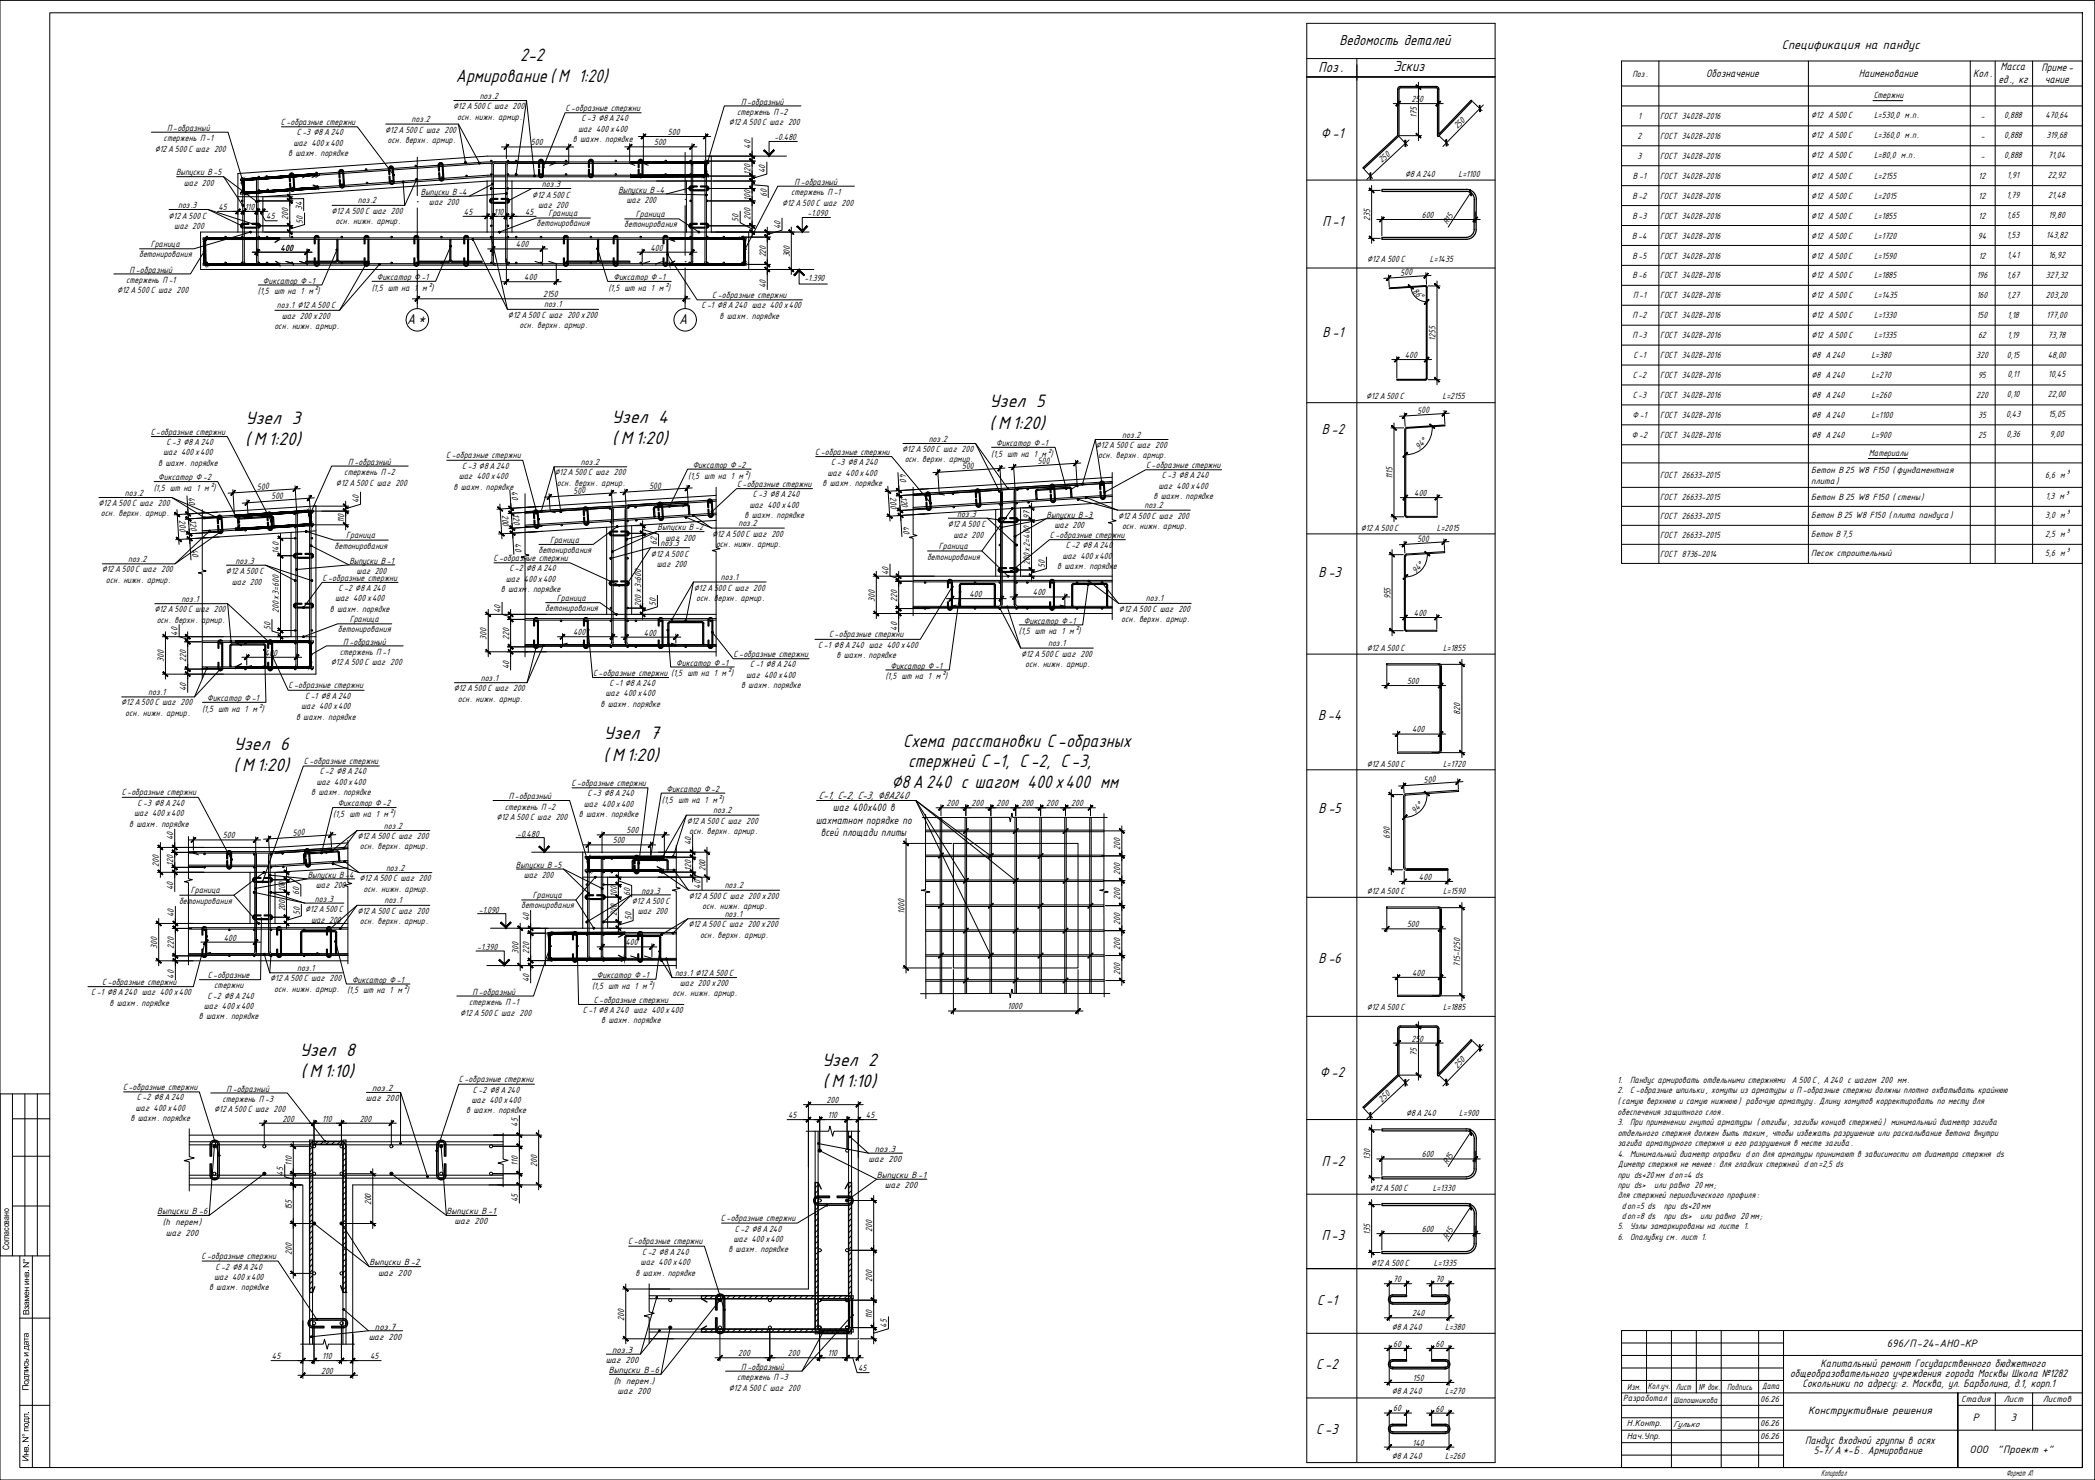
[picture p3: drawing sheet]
<svg xmlns="http://www.w3.org/2000/svg" width="841mm" height="594mm" viewBox="0 0 841 594" stroke-linecap="round" stroke-linejoin="round" font-family="sans-serif">
<defs><g id="words">
<g font-size="8">
<text x="208.8" y="24.5">2-2</text>
<text x="183.1" y="33">Армирование ( М 1:20)</text>
<text x="397.3" y="163.4">Узел 5</text>
<text x="98.6" y="170.1">Узел 3</text>
<text x="245.7" y="169.8">Узел 4</text>
<text x="397.2" y="172">( М1:20)</text>
<text x="98.5" y="178.7">( М 1:20)</text>
<text x="245.8" y="178.4">( М 1:20)</text>
<text x="242.4" y="296.7">Узел 7</text>
<text x="362.6" y="299.7">Схема расстановки С -образных</text>
<text x="93.9" y="301">Узел 6</text>
<text x="242.2" y="305.3">( М 1:20)</text>
<text x="93.8" y="309.6">( М1:20)</text>
<text x="364.5" y="308">стержней С -1, С-2, С-3,</text>
<text x="357.9" y="316.4">∅8А 240 с шагом 400 х400 мм</text>
<text x="120.4" y="423.7">Узел 8</text>
<text x="330" y="427.9">Узел 2</text>
<text x="120.8" y="432.3">( М 1:10)</text>
<text x="330.4" y="436.5">( М 1:10)</text>
</g>
<g font-size="6.4">
<text x="537.7" y="18.2">Ведомость деталей</text>
<text x="529.3" y="29">Поз.</text>
<text x="559.4" y="28.6">Эскиз</text>
<text x="530.2" y="55.3">Ф -1</text>
<text x="530.9" y="90.7">П -1</text>
<text x="163.5" y="130.2">А *</text>
<text x="272.7" y="130.2">А</text>
<text x="530.9" y="135.1">В -1</text>
<text x="530.6" y="174.1">В-2</text>
<text x="529.3" y="231.8">В-3</text>
<text x="529.1" y="289">В -4</text>
<text x="529.3" y="326.2">В-5</text>
<text x="529.3" y="386.6">В-6</text>
<text x="529.8" y="432.4">Ф-2</text>
<text x="530.6" y="467.8">П-2</text>
<text x="530.6" y="497.8">П-3</text>
<text x="528.8" y="523.8">С -1</text>
<text x="528.4" y="549.7">С -2</text>
<text x="528.4" y="575.7">С -3</text>
</g>
<text font-size="5.6" x="715.3" y="19.7">Спецификация на пандус</text>
<g font-size="4.8">
<text x="803.1" y="28.2">Масса</text>
<text x="819.6" y="28.5">Приме-</text>
<text x="685" y="31">Обозначение</text>
<text x="746.2" y="31">Наименование</text>
<text x="792.1" y="31">Кол.</text>
<text x="802.3" y="33.2">ед., кг</text>
<text x="820.8" y="33.5">чание</text>
<text x="730.9" y="548.8">Капитальный ремонт Государственного бюджетного</text>
<text x="718.6" y="552.8">общеобразовательного учреждения города Москвы Школа №1282</text>
<text x="723.6" y="556.8">Сокольники по адресу: г. Москва, ул. Барболина, д.1, корп.1</text>
<text x="807.3" y="570.6">3</text>
<text x="724.7" y="579.8">Пандус входной группы в осях</text>
<text x="728.1" y="583.6">5-7/ А*-Б. Армирование</text>
</g>
<g font-size="4.7">
<text x="328.6" y="320.7">С-1, С-2, С-3, ∅8А240</text>
<text x="334.3" y="325.7">шаг 400х400 в</text>
<text x="327.4" y="330.7">шахматном порядке по</text>
<text x="329.5" y="335.7">всей площади плиты</text>
<text x="757.5" y="540.6">696/П-24-АНО-КР</text>
<text x="725.8" y="567.7">Конструктивные решения</text>
<text x="791.9" y="570.6">Р</text>
<text x="790.7" y="583.1">ООО</text>
<text x="801.8" y="583.1">&quot;Проект +&quot;</text>
</g>
<g font-size="4">
<text x="655.3" y="30.7">Поз.</text>
<text x="192.6" y="39.6">поз.2</text>
<text x="566.6" y="41">250</text>
<text x="752.2" y="39.4">Стержни</text>
<text x="182" y="43.8">∅12 А500 С шаг 200</text>
<text x="183.6" y="48">осн. нижн. армир.</text>
<text x="227" y="44.5">С-образные стержни</text>
<text x="295.9" y="46.2">стержень П-2</text>
<text x="297.5" y="42.1">П -образный</text>
<text x="568.8" y="47.2" transform="rotate(-90 568.8 47.2)">175</text>
<text x="657.6" y="47.8">1</text>
<text x="666.4" y="47.8">ГОСТ 34028-2016</text>
<text x="727.1" y="47.5">∅12 А500 С</text>
<text x="752.3" y="47.5">L=530,0 м.п.</text>
<text x="795.1" y="47.8">-</text>
<text x="804.6" y="47.5">0,888</text>
<text x="821.1" y="47.5">470,64</text>
<text x="67.1" y="52.6">П-образный</text>
<text x="112.7" y="50.1">С-образные стержни</text>
<text x="154.6" y="53.2">∅12А 500С шаг 200</text>
<text x="165.2" y="49.1">поз.2</text>
<text x="232.1" y="52.8">шаг 400х400</text>
<text x="233.5" y="48.7">С -3 ∅8А240</text>
<text x="292.5" y="50.3">∅12А 500 С шаг 200</text>
<text x="585" y="52" transform="rotate(-46 585 52)">250</text>
<text x="65.7" y="56.7">стержень П -1</text>
<text x="117.8" y="58.5">шаг 400х400</text>
<text x="119.2" y="54.3">С-3 ∅8 А240</text>
<text x="155.6" y="57.4">осн. верхн. армир.</text>
<text x="213.1" y="58.3">500</text>
<text x="230" y="57">в шахм . порядке</text>
<text x="262.6" y="58.3">500</text>
<text x="268.1" y="54.2">500</text>
<text x="301.3" y="59.7" transform="rotate(-90 301.3 59.7)">40</text>
<text x="310.9" y="56.4">-0.480</text>
<text x="657.3" y="55.8">2</text>
<text x="666.4" y="55.8">ГОСТ 34028-2016</text>
<text x="727.1" y="55.5">∅12 А500 С</text>
<text x="752.3" y="55.5">L=360,0 м.п.</text>
<text x="795.2" y="55.8">-</text>
<text x="804.6" y="55.5">0,888</text>
<text x="821.5" y="55.5">319,68</text>
<text x="62.1" y="60.9">∅12А 500С шаг 200</text>
<text x="115.7" y="62.7">в шахм. порядке</text>
<text x="554.8" y="65.5" transform="rotate(-43 554.8 65.5)">250</text>
<text x="657.3" y="63.8">3</text>
<text x="666.4" y="63.8">ГОСТ 34028-2016</text>
<text x="727.1" y="63.5">∅12 А500 С</text>
<text x="752.3" y="63.5">L=80,0 м.п.</text>
<text x="795.2" y="63.8">-</text>
<text x="804.6" y="63.5">0,888</text>
<text x="822.2" y="63.5">71,04</text>
<text x="70.7" y="70.4">Выпуски В -5</text>
<text x="301.3" y="70.1" transform="rotate(-90 301.3 70.1)">120</text>
<text x="307.2" y="69.5" transform="rotate(-90 307.2 69.5)">40</text>
<text x="564.1" y="71">∅8 А 240</text>
<text x="585.5" y="71">L=1100</text>
<text x="655.5" y="71.8">В-1</text>
<text x="666.4" y="71.8">ГОСТ 34028-2016</text>
<text x="727.1" y="71.8">∅12 А500 С</text>
<text x="752.3" y="71.8">L=2155</text>
<text x="794.3" y="71.8">12</text>
<text x="805.8" y="71.5">1,91</text>
<text x="822.1" y="71.5">22,92</text>
<text x="73.8" y="74.6">шаг 200</text>
<text x="217.6" y="75.2">поз.3</text>
<text x="248.2" y="77.4">Выпуски В -4</text>
<text x="319" y="74.2">П-образный</text>
<text x="71.5" y="83.6">поз.3</text>
<text x="143.7" y="81.7">поз.2</text>
<text x="169" y="78.3">Выпуски В -4</text>
<text x="172.2" y="82.4">шаг 200</text>
<text x="213.7" y="79.3">∅12 А500 С</text>
<text x="216.1" y="83.5">шаг 200</text>
<text x="251.5" y="81.5">шаг 200</text>
<text x="301.3" y="80.6" transform="rotate(-90 301.3 80.6)">100</text>
<text x="307.8" y="78.9" transform="rotate(-90 307.8 78.9)">60</text>
<text x="314" y="82.6">∅12 А500 С шаг 200</text>
<text x="317.6" y="78.4">стержень П -1</text>
<text x="655.3" y="79.8">В-2</text>
<text x="666.4" y="79.8">ГОСТ 34028-2016</text>
<text x="727.1" y="79.8">∅12 А500 С</text>
<text x="752.3" y="79.8">L=2015</text>
<text x="794.3" y="79.8">12</text>
<text x="805.6" y="79.5">1,79</text>
<text x="822.2" y="79.5">21,48</text>
<text x="67.7" y="87.8">∅12А 500С</text>
<text x="87.7" y="84.3">45</text>
<text x="98.3" y="84.3">110</text>
<text x="106.9" y="88">45</text>
<text x="115.7" y="88.4" transform="rotate(-90 115.7 88.4)">200</text>
<text x="121.3" y="84.2" transform="rotate(-90 121.3 84.2)">34</text>
<text x="121.6" y="89.7" transform="rotate(-90 121.6 89.7)">50</text>
<text x="133.1" y="85.9">∅12А 500С шаг 200</text>
<text x="186.3" y="86.2">45</text>
<text x="198.3" y="86.2">110</text>
<text x="210.8" y="86.2">45</text>
<text x="220.2" y="86.8">Граница</text>
<text x="255.3" y="87.1">Граница</text>
<text x="296.5" y="89" transform="rotate(-90 296.5 89)">50</text>
<text x="301.3" y="88.4" transform="rotate(-90 301.3 88.4)">200</text>
<text x="324.2" y="86.9">-1.090</text>
<text x="550" y="88.7" transform="rotate(-90 550 88.7)">235</text>
<text x="570.8" y="87.5">600</text>
<text x="655.3" y="87.8">В-3</text>
<text x="666.4" y="87.8">ГОСТ 34028-2016</text>
<text x="727.1" y="87.8">∅12 А500 С</text>
<text x="752.3" y="87.8">L=1855</text>
<text x="794.3" y="87.8">12</text>
<text x="805.6" y="87.5">1,65</text>
<text x="822.3" y="87.5">19,80</text>
<text x="70" y="92">шаг 200</text>
<text x="134.7" y="90">осн. нижн. армир.</text>
<text x="215.4" y="90.9">бетонирования</text>
<text x="250.6" y="91.2">бетонирования</text>
<text x="313.3" y="92" transform="rotate(-90 313.3 92)">40</text>
<text x="581.1" y="90.5" transform="rotate(-57 581.1 90.5)">R15</text>
<text x="655.2" y="95.8">В-4</text>
<text x="666.4" y="95.8">ГОСТ 34028-2016</text>
<text x="727.1" y="95.8">∅12 А500 С</text>
<text x="752.3" y="95.8">L=1720</text>
<text x="794" y="95.8">94</text>
<text x="805.6" y="95.5">1,53</text>
<text x="821.5" y="95.5">143,82</text>
<text x="60.5" y="99.2">Граница</text>
<text x="112.6" y="100.6">400</text>
<text x="207.1" y="99.3">400</text>
<text x="261.1" y="100.6">400</text>
<text x="55.8" y="103.3">бетонирования</text>
<text x="307.4" y="103.3" transform="rotate(-90 307.4 103.3)">220</text>
<text x="317" y="103.3" transform="rotate(-90 317 103.3)">300</text>
<text x="548.9" y="105.3">∅12А 500С</text>
<text x="574.1" y="105.3">L=1435</text>
<text x="655.3" y="103.8">В-5</text>
<text x="666.4" y="103.8">ГОСТ 34028-2016</text>
<text x="727.1" y="103.8">∅12 А500 С</text>
<text x="752.3" y="103.8">L=1590</text>
<text x="794.3" y="103.8">12</text>
<text x="805.8" y="103.5">1,41</text>
<text x="822.3" y="103.5">16,92</text>
<text x="50.6" y="113.6">стержень П -1</text>
<text x="52" y="109.4">П-образный</text>
<text x="105.6" y="113.9">Фиксатор Ф-1</text>
<text x="151.3" y="112.4">Фиксатор Ф-1</text>
<text x="210.5" y="112.5">400</text>
<text x="246.3" y="112.5">Фиксатор Ф-1</text>
<text x="322.9" y="112.9">-1.390</text>
<text x="562.2" y="110.7" transform="rotate(-4 562.2 110.7)">500</text>
<text x="655.3" y="111.8">В-6</text>
<text x="666.4" y="111.8">ГОСТ 34028-2016</text>
<text x="727.1" y="111.8">∅12 А500 С</text>
<text x="752.3" y="111.8">L=1885</text>
<text x="793.5" y="111.8">196</text>
<text x="805.6" y="111.5">1,67</text>
<text x="821.3" y="111.5">327,32</text>
<text x="47" y="117.8">∅12 А500 С шаг 200</text>
<text x="103.5" y="118.2">(1,5 шт на 1 м²)</text>
<text x="149.2" y="116.7">(1,5 шт на 1 м²)</text>
<text x="218" y="119.4">2150</text>
<text x="244.2" y="116.8">(1,5 шт на 1 м²)</text>
<text x="285.9" y="119.6">С-образные стержни</text>
<text x="307.4" y="115.8" transform="rotate(-90 307.4 115.8)">40</text>
<text x="566.9" y="117.2" transform="rotate(43 566.9 117.2)">86°</text>
<text x="655.6" y="119.8">П-1</text>
<text x="666.4" y="119.8">ГОСТ 34028-2016</text>
<text x="727.1" y="119.8">∅12 А500 С</text>
<text x="752.3" y="119.8">L=1435</text>
<text x="793.5" y="119.8">160</text>
<text x="805.6" y="119.5">1,27</text>
<text x="821.3" y="119.5">203,20</text>
<text x="111.2" y="123.8">поз.1 ∅12 А 500С</text>
<text x="218.4" y="123.4">поз.1</text>
<text x="281.6" y="123.8">С -1 ∅8А 240 шаг 400 х400</text>
<text x="113.1" y="127.9">шаг 200х200</text>
<text x="203.9" y="127.6">∅12А 500С шаг 200х200</text>
<text x="208.6" y="131.8">осн. верхн. армир.</text>
<text x="288.9" y="127.9">в шахм. порядке</text>
<text x="655.4" y="127.8">П-2</text>
<text x="666.4" y="127.8">ГОСТ 34028-2016</text>
<text x="727.1" y="127.8">∅12 А500 С</text>
<text x="752.3" y="127.8">L=1330</text>
<text x="793.5" y="127.8">150</text>
<text x="805.8" y="127.5">1,18</text>
<text x="821.6" y="127.5">177,00</text>
<text x="110.2" y="132.1">осн. нижн. армир.</text>
<text x="576.2" y="136.9" transform="rotate(-90 576.2 136.9)">1255</text>
<text x="655.4" y="135.8">П-3</text>
<text x="666.4" y="135.8">ГОСТ 34028-2016</text>
<text x="727.2" y="135.8">∅12 А500 С</text>
<text x="752.3" y="135.8">L=1335</text>
<text x="794.1" y="135.8">62</text>
<text x="805.8" y="135.5">1,19</text>
<text x="822.1" y="135.5">73,78</text>
<text x="563.9" y="143.7">400</text>
<text x="655.7" y="143.8">С-1</text>
<text x="666.4" y="143.8">ГОСТ 34028-2016</text>
<text x="727.2" y="143.8">∅8 А 240</text>
<text x="751.2" y="143.8">L=380</text>
<text x="793.3" y="143.8">320</text>
<text x="805.6" y="143.5">0,15</text>
<text x="822" y="143.5">48,00</text>
<text x="655.4" y="151.8">С-2</text>
<text x="666.4" y="151.8">ГОСТ 34028-2016</text>
<text x="727.2" y="151.8">∅8 А 240</text>
<text x="751.2" y="151.8">L=270</text>
<text x="794.1" y="151.8">95</text>
<text x="805.9" y="151.5">0,11</text>
<text x="822.2" y="151.5">10,45</text>
<text x="548.5" y="160">∅12 А500 С</text>
<text x="579.1" y="160">L=2155</text>
<text x="655.4" y="159.8">С-3</text>
<text x="666.5" y="159.8">ГОСТ 34028-2016</text>
<text x="727.2" y="159.8">∅8 А 240</text>
<text x="751.2" y="159.8">L=260</text>
<text x="793.3" y="159.8">220</text>
<text x="805.6" y="159.5">0,10</text>
<text x="822.1" y="159.5">22,00</text>
<text x="569.1" y="166" transform="rotate(-4 569.1 166)">500</text>
<text x="655.4" y="167.8">Ф-1</text>
<text x="666.5" y="167.8">ГОСТ 34028-2016</text>
<text x="727.2" y="167.8">∅8 А 240</text>
<text x="751.2" y="167.8">L=1100</text>
<text x="794.1" y="167.8">35</text>
<text x="805.3" y="167.5">0,43</text>
<text x="822.4" y="167.5">15,05</text>
<text x="60.5" y="174.5">С-образные стержни</text>
<text x="66.9" y="178.6">С -3 ∅8А 240</text>
<text x="372.8" y="177.3">поз.2</text>
<text x="399.9" y="179.1">Фиксатор Ф-1</text>
<text x="439.9" y="179.8">∅12А 500С шаг 200</text>
<text x="450.5" y="175.7">поз.2</text>
<text x="655.1" y="175.8">Ф-2</text>
<text x="666.5" y="175.8">ГОСТ 34028-2016</text>
<text x="727.2" y="175.8">∅8 А 240</text>
<text x="751.3" y="175.8">L=900</text>
<text x="794.1" y="175.8">25</text>
<text x="805.4" y="175.5">0,36</text>
<text x="822.9" y="175.5">9,00</text>
<text x="65.5" y="182.8">шаг 400 х400</text>
<text x="179.1" y="184">С-образные стержни</text>
<text x="327.2" y="182.6">С-образные стержни</text>
<text x="362.2" y="181.5">∅12 А500 С шаг 200</text>
<text x="363.2" y="185.6">осн. верхн. армир.</text>
<text x="397.9" y="183.4">(1,5 шт на 1 м²)</text>
<text x="440.9" y="184">осн. верхн. армир.</text>
<text x="569.7" y="180.7" transform="rotate(-47 569.7 180.7)">94°</text>
<text x="750.2" y="183.1">Материалы</text>
<text x="63.5" y="187">в шахм. порядке</text>
<text x="138.2" y="190.7">стержень П -2</text>
<text x="139.8" y="186.6">П -образный</text>
<text x="185.5" y="188.2">С -3 ∅8А240</text>
<text x="222.6" y="190.8">∅12А 500С шаг 200</text>
<text x="233.2" y="186.6">поз.2</text>
<text x="278.1" y="187.8">Фиксатор Ф-2</text>
<text x="332.2" y="190.9">шаг 400 х400</text>
<text x="333.6" y="186.7">С -3 ∅8А 240</text>
<text x="361.1" y="190" transform="rotate(86 361.1 190)">40</text>
<text x="386.2" y="188.4" transform="rotate(-4 386.2 188.4)">500</text>
<text x="416.7" y="186.3" transform="rotate(-4 416.7 186.3)">500</text>
<text x="460.1" y="187.8">С-образные стержни</text>
<text x="466.5" y="192">С -3 ∅8А 240</text>
<text x="666.4" y="192">ГОСТ 26633-2015</text>
<text x="727.1" y="189.8">Бетон В 25 W8 F150 ( фундаментная</text>
<text x="821.1" y="191.7">6,6 м³</text>
<text x="61.7" y="197.1">(1,5 шт на 1 м²)</text>
<text x="63.5" y="192.8">Фиксатор Ф-2</text>
<text x="103.3" y="196.6" transform="rotate(-4 103.3 196.6)">500</text>
<text x="134.9" y="194.9">∅12А 500 С шаг 200</text>
<text x="182.1" y="196.5">в шахм. порядке</text>
<text x="184.2" y="192.3">шаг 400х400</text>
<text x="205.3" y="197.2" transform="rotate(86 205.3 197.2)">40</text>
<text x="223.6" y="195">осн. верхн. армир.</text>
<text x="260.7" y="196.3" transform="rotate(-4 260.7 196.3)">500</text>
<text x="276.3" y="192.1">(1,5 шт на 1 м²)</text>
<text x="295.9" y="195.4">С-образные стержни</text>
<text x="330.2" y="195">в шахм. порядке</text>
<text x="465.1" y="196.1">шаг 400 х400</text>
<text x="559" y="192.4" transform="rotate(-90 559 192.4)">1115</text>
<text x="727.1" y="194.2">плита)</text>
<text x="39.5" y="203.1">∅12А 500 С шаг 200</text>
<text x="50.2" y="198.9">поз.2</text>
<text x="75.7" y="199.4" transform="rotate(86 75.7 199.4)">40</text>
<text x="109" y="200.5" transform="rotate(-4 109 200.5)">500</text>
<text x="144.1" y="202" transform="rotate(-90 144.1 202)">40</text>
<text x="230.3" y="198.2" transform="rotate(-4 230.3 198.2)">500</text>
<text x="300.9" y="203.7">шаг 400 х400</text>
<text x="302.3" y="199.6">С -3 ∅8А 240</text>
<text x="357.3" y="199.4" transform="rotate(86 357.3 199.4)">200</text>
<text x="361.7" y="199.4" transform="rotate(87 361.7 199.4)">120</text>
<text x="463" y="200.3">в шахм. порядке</text>
<text x="567.7" y="199.1">400</text>
<text x="666.4" y="200.7">ГОСТ 26633-2015</text>
<text x="727.1" y="200.7">Бетон В 25 W8 F150 ( стены)</text>
<text x="821.3" y="200.4">1,3 м³</text>
<text x="40.5" y="207.3">осн. верхн. армир.</text>
<text x="71.9" y="208.8" transform="rotate(86 71.9 208.8)">200</text>
<text x="76.3" y="208.8" transform="rotate(86 76.3 208.8)">120</text>
<text x="201.5" y="206.6" transform="rotate(86 201.5 206.6)">200</text>
<text x="205.9" y="206.5" transform="rotate(86 205.9 206.5)">120</text>
<text x="298.8" y="207.9">в шахм. порядке</text>
<text x="384.3" y="207.5">поз.3</text>
<text x="413.5" y="208.3" transform="rotate(-90 413.5 208.3)">97</text>
<text x="420.2" y="207.7">Выпуски В -3</text>
<text x="448.8" y="208.2">∅12А 500С шаг 200</text>
<text x="459.4" y="204.1">поз.2</text>
<text x="666.4" y="208.3">ГОСТ 26633-2015</text>
<text x="727.1" y="208.1">Бетон В 25 W8 F150 ( плита пандуса)</text>
<text x="821.1" y="208.1">3,0 м³</text>
<text x="138.2" y="210.1" transform="rotate(-90 138.2 210.1)">110</text>
<text x="264" y="212.9">Выпуски В -2</text>
<text x="285.8" y="215.4">∅12 А 500С шаг 200</text>
<text x="296.5" y="211.3">поз.2</text>
<text x="362.4" y="211" transform="rotate(86 362.4 211)">40</text>
<text x="380.5" y="211.7">∅12 А500 С</text>
<text x="382.8" y="215.8">шаг 200</text>
<text x="421.5" y="215.9">С-образные стержни</text>
<text x="423.3" y="211.9">шаг 200</text>
<text x="450.4" y="212.4">осн. нижн. армир.</text>
<text x="546.2" y="213.2">∅12А 500С</text>
<text x="576.8" y="213.2">L=2015</text>
<text x="666.4" y="216">ГОСТ 26633-2015</text>
<text x="727.1" y="215.7">Бетон В 7,5</text>
<text x="821.1" y="215.7">2,5 м³</text>
<text x="77" y="220.3" transform="rotate(86 77 220.3)">40</text>
<text x="134.3" y="220.2">бетонирования</text>
<text x="139" y="216">Граница</text>
<text x="206.6" y="218" transform="rotate(86 206.6 218)">40</text>
<text x="216.2" y="222">бетонирования</text>
<text x="220.9" y="217.8">Граница</text>
<text x="263.7" y="218.7" transform="rotate(-90 263.7 218.7)">62</text>
<text x="265.2" y="219.3">поз.3</text>
<text x="267.2" y="217">шаг 200</text>
<text x="287.4" y="219.6">осн. нижн. армир.</text>
<text x="376.9" y="220.4">Граница</text>
<text x="427.9" y="220">С -2 ∅8А 240</text>
<text x="569" y="217.6" transform="rotate(-4 569 217.6)">500</text>
<text x="51.4" y="225.6">поз.2</text>
<text x="94.6" y="226.4">поз.3</text>
<text x="112" y="222.2" transform="rotate(-90 112 222.2)">140</text>
<text x="140.3" y="226.2">Выпуски В -1</text>
<text x="198.1" y="225.1">С-образные стержни</text>
<text x="261.3" y="223.5">∅12 А 500С</text>
<text x="263.7" y="227.7">шаг 200</text>
<text x="372.2" y="224.6">бетонирования</text>
<text x="413.5" y="226.9" transform="rotate(-90 413.5 226.9)">200х2=400</text>
<text x="419.4" y="227.9" transform="rotate(-90 419.4 227.9)">50</text>
<text x="426.5" y="224.2">шаг 400 х400</text>
<text x="666.4" y="223.6">ГОСТ 8736-2014</text>
<text x="727.1" y="223.2">Песок строительный</text>
<text x="821.1" y="223.3">5,6 м³</text>
<text x="40.9" y="229.7">∅12А 500С шаг 200</text>
<text x="42.5" y="233.9">осн. нижн. армир.</text>
<text x="90.7" y="230.6">∅12 А500 С</text>
<text x="129.5" y="233.1">С-образные стержни</text>
<text x="143.2" y="230.4">шаг 200</text>
<text x="203.1" y="233.5">шаг 400 х400</text>
<text x="204.5" y="229.3">С -2 ∅8А 240</text>
<text x="289.4" y="232.9">поз.1</text>
<text x="356.7" y="230.9" transform="rotate(-90 356.7 230.9)">40</text>
<text x="424.4" y="228.4">в шахм. порядке</text>
<text x="568.3" y="230.4" transform="rotate(-46 568.3 230.4)">94°</text>
<text x="93.1" y="234.7">шаг 200</text>
<text x="135.9" y="237.2">С -2 ∅8А 240</text>
<text x="201.1" y="237.6">в шахм. порядке</text>
<text x="278.6" y="237">∅12 А500 С шаг 200</text>
<text x="389.2" y="239.7">400</text>
<text x="414.7" y="239">400</text>
<text x="62" y="245.8">∅12 А500 С шаг 200</text>
<text x="72.8" y="241.6">поз.1</text>
<text x="132.5" y="245.5">в шахм. порядке</text>
<text x="134.5" y="241.4">шаг 400 х400</text>
<text x="218.9" y="245.3">бетонирования</text>
<text x="223.6" y="241.1">Граница</text>
<text x="257.3" y="243.6" transform="rotate(-90 257.3 243.6)">200х3=600</text>
<text x="263.3" y="243.2" transform="rotate(-90 263.3 243.2)">50</text>
<text x="279.5" y="241.2">осн. верхн. армир.</text>
<text x="351.2" y="241.5" transform="rotate(-90 351.2 241.5)">300</text>
<text x="360.1" y="241.5" transform="rotate(-90 360.1 241.5)">220</text>
<text x="449.2" y="245.6">∅12А 500С шаг 200</text>
<text x="460" y="241.4">поз.1</text>
<text x="558.2" y="240.6" transform="rotate(-90 558.2 240.6)">955</text>
<text x="62.9" y="249.9">осн. верхн. армир.</text>
<text x="112" y="246.1" transform="rotate(-90 112 246.1)">200х3=600</text>
<text x="140.4" y="249.7">Граница</text>
<text x="200.9" y="246.2" transform="rotate(-90 200.9 246.2)">40</text>
<text x="411" y="250.4">Фиксатор Ф-1</text>
<text x="450.1" y="249.8">осн. верхн. армир.</text>
<text x="567.6" y="247.2">400</text>
<text x="71.3" y="255.2" transform="rotate(-90 71.3 255.2)">40</text>
<text x="108.5" y="252.9" transform="rotate(-90 108.5 252.9)">50</text>
<text x="135.7" y="253.8">бетонирования</text>
<text x="195.4" y="256.8" transform="rotate(-90 195.4 256.8)">300</text>
<text x="204.3" y="256.8" transform="rotate(-90 204.3 256.8)">220</text>
<text x="230" y="254.9">400</text>
<text x="258.5" y="255.1">400</text>
<text x="332.8" y="255.9">С-образные стержни</text>
<text x="360.1" y="253.2" transform="rotate(-90 360.1 253.2)">40</text>
<text x="409" y="254.6">(1,5 шт на 1 м²)</text>
<text x="106.3" y="263.2">400</text>
<text x="136.4" y="262.9">стержень П -1</text>
<text x="137.8" y="258.8">П-образный</text>
<text x="294.5" y="263.7">С-образные стержни</text>
<text x="328.5" y="260.1">С -1 ∅8 А 240 шаг 400 х400</text>
<text x="409.9" y="263.5">∅12А 500С шаг 200</text>
<text x="420.8" y="259.4">поз.1</text>
<text x="548.7" y="261.3">∅12 А500 С</text>
<text x="579.3" y="261.3">L=1855</text>
<text x="65.8" y="265.8" transform="rotate(-90 65.8 265.8)">300</text>
<text x="74.8" y="265.8" transform="rotate(-90 74.8 265.8)">220</text>
<text x="132.8" y="267.1">∅12А 500С шаг 200</text>
<text x="204.3" y="268.6" transform="rotate(-90 204.3 268.6)">40</text>
<text x="271.5" y="267.2">Фиксатор Ф-1</text>
<text x="301.1" y="267.8">С -1 ∅8 А 240</text>
<text x="335.8" y="264.2">в шахм. порядке</text>
<text x="357.5" y="268.4">Фиксатор Ф-1</text>
<text x="411.5" y="267.7">осн. нижн. армир.</text>
<text x="193" y="273.3">поз.1</text>
<text x="238.1" y="271.2">С-образные стержни (1,5 шт на 1 м²)</text>
<text x="244.7" y="275.4">С -1 ∅8 А 240</text>
<text x="299.6" y="272">шаг 400 х400</text>
<text x="355.4" y="272.7">(1,5 шт на 1 м²)</text>
<text x="564.9" y="274.5">500</text>
<text x="59.5" y="279">поз.1</text>
<text x="74.8" y="277.5" transform="rotate(-90 74.8 277.5)">40</text>
<text x="83.1" y="281.4">Фиксатор Ф-1</text>
<text x="115.9" y="276.3">С-образные стержни</text>
<text x="122.5" y="280.5">С-1 ∅8 А 240</text>
<text x="182.2" y="277.5">∅12 А500 С шаг 200</text>
<text x="183.8" y="281.7">осн. нижн. армир.</text>
<text x="243.1" y="279.5">шаг 400 х400</text>
<text x="297.5" y="276.2">в шахм. порядке</text>
<text x="48.6" y="283.2">∅12 А500 С шаг 200</text>
<text x="50.3" y="287.3">осн. нижн. армир.</text>
<text x="81.1" y="285.7">(1,5 шт на 1 м²)</text>
<text x="120.9" y="284.7">шаг 400 х400</text>
<text x="241.1" y="283.7">в шахм. порядке</text>
<text x="586.2" y="287.1" transform="rotate(-90 586.2 287.1)">820</text>
<text x="118.8" y="288.8">в шахм. порядке</text>
<text x="566.9" y="294">400</text>
<text x="122" y="306.7">С-образные стержни</text>
<text x="128.4" y="310.9">С -2 ∅8А 240</text>
<text x="548.7" y="307.8">∅12 А500 С</text>
<text x="579.3" y="307.8">L=1720</text>
<text x="127" y="315.1">шаг 400 х400</text>
<text x="229.4" y="315.5">С-образные стержни</text>
<text x="267.5" y="317.9">Фиксатор Ф-2</text>
<text x="571.6" y="314.2" transform="rotate(-4 571.6 314.2)">500</text>
<text x="48.9" y="319.3">С-образные стержни</text>
<text x="55.2" y="323.4">С -3 ∅8 А240</text>
<text x="124.9" y="319.2">в шахм. порядке</text>
<text x="135.6" y="323.7">Фиксатор Ф-2</text>
<text x="204.3" y="320.8">П-образный</text>
<text x="234.4" y="323.8">шаг 400 х400</text>
<text x="235.8" y="319.6">С -3 ∅8А 240</text>
<text x="265.7" y="322.1">(1,5 шт на 1 м²)</text>
<text x="380" y="323.6">200</text>
<text x="390.1" y="323.6">200</text>
<text x="400" y="323.6">200</text>
<text x="410" y="323.6">200</text>
<text x="420" y="323.6">200</text>
<text x="430.1" y="323.6">200</text>
<text x="53.9" y="327.6">шаг 400 х400</text>
<text x="133.8" y="327.9">(1,5 шт на 1 м²)</text>
<text x="199.3" y="329.2">∅12А 500С шаг 200</text>
<text x="202.7" y="325">стержень П -2</text>
<text x="232.4" y="328">в шахм. порядке</text>
<text x="286.3" y="326.5">поз.2</text>
<text x="568.2" y="326.8" transform="rotate(-47 568.2 326.8)">94°</text>
<text x="51.8" y="331.8">в шахм. порядке</text>
<text x="117.6" y="335.5" transform="rotate(-4 117.6 335.5)">500</text>
<text x="154.1" y="332.6">поз.2</text>
<text x="207.6" y="335.8">-0.480</text>
<text x="251.5" y="334.5">500</text>
<text x="275.7" y="330.6">∅12 А500 С шаг 200</text>
<text x="276.7" y="334.8">осн. верхн . армир.</text>
<text x="69.5" y="337.3" transform="rotate(-90 69.5 337.3)">40</text>
<text x="89.5" y="336.5">500</text>
<text x="143.5" y="336.8">∅12 А 500С шаг 200</text>
<text x="144.5" y="341">осн. верхн. армир.</text>
<text x="246" y="338.6">500</text>
<text x="277.4" y="339.2" transform="rotate(-90 277.4 339.2)">40</text>
<text x="449.7" y="341.2" transform="rotate(-90 449.7 341.2)">200</text>
<text x="557.9" y="336.7" transform="rotate(-90 557.9 336.7)">690</text>
<text x="63.8" y="347.9" transform="rotate(-90 63.8 347.9)">200</text>
<text x="69.5" y="347.7" transform="rotate(-90 69.5 347.7)">120</text>
<text x="123.5" y="352.3">Выпуски В-4</text>
<text x="144.4" y="353.7">∅12 А500 С шаг 200</text>
<text x="155" y="349.5">поз.2</text>
<text x="207.1" y="348.4">Выпуски В -5</text>
<text x="210.3" y="352.5">шаг 200</text>
<text x="277.4" y="349.6" transform="rotate(-90 277.4 349.6)">120</text>
<text x="283.2" y="349.8" transform="rotate(-90 283.2 349.8)">200</text>
<text x="449.7" y="351.3" transform="rotate(-90 449.7 351.3)">200</text>
<text x="569.6" y="353.2">400</text>
<text x="69.5" y="357.4" transform="rotate(-90 69.5 357.4)">40</text>
<text x="76.6" y="358.6">Граница</text>
<text x="114.4" y="358.2" transform="rotate(-90 114.4 358.2)">100</text>
<text x="120.1" y="359.4" transform="rotate(-90 120.1 359.4)">60</text>
<text x="126.8" y="356.5">шаг 200</text>
<text x="146" y="357.9">осн. нижн. армир.</text>
<text x="252.9" y="359.7" transform="rotate(-90 252.9 359.7)">60</text>
<text x="257.6" y="358.7">поз.3</text>
<text x="281.2" y="356.8" transform="rotate(-90 281.2 356.8)">40</text>
<text x="290.9" y="356.6">поз.2</text>
<text x="548.7" y="359">∅12 А500 С</text>
<text x="579.3" y="359">L=1590</text>
<text x="71.9" y="362.8">бетонирования</text>
<text x="114.4" y="365.9" transform="rotate(-90 114.4 365.9)">200</text>
<text x="126.4" y="362">поз.3</text>
<text x="154.3" y="362.6">поз.1</text>
<text x="209.2" y="364.7">бетонирования</text>
<text x="213.9" y="360.5">Граница</text>
<text x="247.6" y="360.1" transform="rotate(-90 247.6 360.1)">100</text>
<text x="253.7" y="362.9">∅12 А500 С</text>
<text x="276.6" y="360.8">∅12 А500 С шаг 200 х200</text>
<text x="281.9" y="364.9">осн. нижн. армир.</text>
<text x="449.7" y="361.2" transform="rotate(-90 449.7 361.2)">200</text>
<text x="69.8" y="368.2" transform="rotate(-90 69.8 368.2)">40</text>
<text x="120.4" y="367.3" transform="rotate(-90 120.4 367.3)">50</text>
<text x="122.6" y="366.2">∅12А 500С</text>
<text x="124.9" y="370.4">шаг 200</text>
<text x="143.5" y="366.8">∅12 А 500С шаг 200</text>
<text x="144.5" y="371">осн. верхн. армир.</text>
<text x="192.2" y="366.3">-1.090</text>
<text x="212.4" y="369.8" transform="rotate(-90 212.4 369.8)">40</text>
<text x="247.6" y="367.8" transform="rotate(-90 247.6 367.8)">200</text>
<text x="253.6" y="369.2" transform="rotate(-90 253.6 369.2)">50</text>
<text x="256" y="367">шаг 200</text>
<text x="290.9" y="368">поз.1</text>
<text x="363.1" y="366.8" transform="rotate(-90 363.1 366.8)">1000</text>
<text x="449.7" y="371.2" transform="rotate(-90 449.7 371.2)">200</text>
<text x="89.8" y="377.5">400</text>
<text x="276.4" y="372.2">∅12А 500С шаг 200х200</text>
<text x="281" y="376.4">осн. верхн . армир.</text>
<text x="564.9" y="372.2">500</text>
<text x="63.1" y="380.9" transform="rotate(-90 63.1 380.9)">300</text>
<text x="69.8" y="380.9" transform="rotate(-90 69.8 380.9)">220</text>
<text x="191.6" y="381.3">-1.390</text>
<text x="208.2" y="382.8" transform="rotate(-90 208.2 382.8)">300</text>
<text x="212.4" y="382.8" transform="rotate(-90 212.4 382.8)">220</text>
<text x="251" y="379.4">400</text>
<text x="449.7" y="381.3" transform="rotate(-90 449.7 381.3)">200</text>
<text x="119.3" y="389.7">поз.1</text>
<text x="586.2" y="388.2" transform="rotate(-90 586.2 388.2)">715-1250</text>
<text x="41" y="395.3">С-образные стержни</text>
<text x="69.8" y="393" transform="rotate(-90 69.8 393)">40</text>
<text x="83.4" y="392.5">С-образные</text>
<text x="108.5" y="393.9">∅12А 500С шаг 200</text>
<text x="141.3" y="394.5">Фиксатор Ф-1</text>
<text x="212.4" y="394.2" transform="rotate(-90 212.4 394.2)">40</text>
<text x="239.6" y="392.6">Фиксатор Ф -1</text>
<text x="271" y="391.6">поз.1 ∅12 А 500С</text>
<text x="272.9" y="395.8">шаг 200 х200</text>
<text x="449.7" y="391.3" transform="rotate(-90 449.7 391.3)">200</text>
<text x="566.9" y="391.7">400</text>
<text x="36.7" y="399.4">С -1 ∅8 А240 шаг 400х400</text>
<text x="83.3" y="400.8">С-2 ∅8 А240</text>
<text x="86" y="396.7">стержни</text>
<text x="110.1" y="398.1">осн. нижн. армир.</text>
<text x="139.3" y="398.8">(1,5 шт на 1 м²)</text>
<text x="189.7" y="399.3">П -образный</text>
<text x="237.7" y="396.9">(1,5 шт на 1 м²)</text>
<text x="270" y="400">осн. нижн. армир.</text>
<text x="43.9" y="403.6">в шахм. порядке</text>
<text x="81.9" y="405">шаг 400х400</text>
<text x="184.7" y="407.6">∅12 А500 С шаг 200</text>
<text x="188.3" y="403.5">стержень П -1</text>
<text x="234" y="406.6">С -1 ∅8 А240 шаг 400х400</text>
<text x="238.3" y="402.5">С-образные стержни</text>
<text x="404.5" y="405.2">1000</text>
<text x="548.7" y="405.4">∅12 А500 С</text>
<text x="579.3" y="405.4">L=1885</text>
<text x="79.8" y="409.2">в шахм. порядке</text>
<text x="241.3" y="410.8">в шахм. порядке</text>
<text x="566.6" y="418.1">250</text>
<text x="568.8" y="423.7" transform="rotate(-90 568.8 423.7)">75</text>
<text x="585" y="429.1" transform="rotate(-46 585 429.1)">250</text>
<text x="49.4" y="437.6">С-образные стержни</text>
<text x="149.4" y="438">поз.2</text>
<text x="184.2" y="434.4">С-образные стержни</text>
<text x="649.4" y="434.7">1.</text>
<text x="654.4" y="434.7">Пандус армировать отдельными стержнями А 500 С, А240 с шагом 200 мм.</text>
<text x="55" y="441.7">С-2 ∅8А 240</text>
<text x="89.3" y="442.4">стержень П -3</text>
<text x="90.9" y="438.2">П -образный</text>
<text x="146.9" y="442.1">шаг 200</text>
<text x="189.3" y="442.8">шаг 400 х400</text>
<text x="189.8" y="438.6">С -2 ∅8А240</text>
<text x="331.9" y="442.8">200</text>
<text x="554.8" y="442.6" transform="rotate(-43 554.8 442.6)">250</text>
<text x="649.4" y="438.8">2. С-образные шпильки , хомуты из арматуры и П -образные стержни должны плотно охватывать крайнюю</text>
<text x="649.5" y="443.2">( самую верхнюю и самую нижнюю) рабочую арматуру . Длину хомутов корректировать по месту для</text>
<text x="54.4" y="445.9">шаг 400х400</text>
<text x="86" y="446.5">∅12А 500С шаг 200</text>
<text x="187.2" y="446.9">в шахм. порядке</text>
<text x="316.4" y="448.8">45</text>
<text x="332.3" y="448.8">110</text>
<text x="347.6" y="448.8">45</text>
<text x="564.4" y="448.1">∅8 А 240</text>
<text x="585.8" y="448.1">L=900</text>
<text x="649.4" y="447.4">обеспечения защитного слоя .</text>
<text x="52.4" y="450.1">в шахм. порядке</text>
<text x="113.4" y="450.2">200</text>
<text x="129.3" y="450.2">110</text>
<text x="144.4" y="450.2">200</text>
<text x="207.9" y="452.3" transform="rotate(-90 207.9 452.3)">45</text>
<text x="649.4" y="451.7">3. При применении гнутой арматуры ( отгибы, загибы концов стержней ) минимальный диаметр загиба</text>
<text x="649.4" y="456">отдельного стержня должен быть таким , чтобы избежать разрушение или раскалывание бетона внутри</text>
<text x="649.4" y="460.2">загиба арматурного стержня и его разрушения в месте загиба .</text>
<text x="117.1" y="467.9" transform="rotate(-90 117.1 467.9)">110</text>
<text x="207.9" y="467.9" transform="rotate(-90 207.9 467.9)">110</text>
<text x="348.7" y="466.6">шаг 200</text>
<text x="351.2" y="462.4">поз.3</text>
<text x="550" y="465.6" transform="rotate(-90 550 465.6)">130</text>
<text x="570.8" y="464.6">600</text>
<text x="581.1" y="467.6" transform="rotate(-57 581.1 467.6)">R15</text>
<text x="649.4" y="464.4">4. Минимальный диаметр оправки dоп для арматуры принимают в зависимости от диаметра стержня ds</text>
<text x="113.7" y="471.9" transform="rotate(-90 113.7 471.9)">45</text>
<text x="215.6" y="468.3" transform="rotate(-90 215.6 468.3)">200</text>
<text x="352" y="472.8">Выпуски В -1</text>
<text x="649.4" y="472.7">при ds&lt;20 мм dоп=4 ds</text>
<text x="649.5" y="468.5">Диметр стержня не менее: для гладких стержней dоп=2,5 ds</text>
<text x="355.2" y="477">шаг 200</text>
<text x="550" y="478">∅12А 500 С</text>
<text x="575.1" y="478">L=1330</text>
<text x="649.4" y="476.9">при ds&gt;</text>
<text x="664.1" y="476.9">или равно 20мм;</text>
<text x="117.1" y="485.9" transform="rotate(-90 117.1 485.9)">155</text>
<text x="149" y="483.8" transform="rotate(-90 149 483.8)">200</text>
<text x="207.9" y="482.6" transform="rotate(-90 207.9 482.6)">45</text>
<text x="649.4" y="481">для стержней периодического профиля :</text>
<text x="651" y="485.2">d оп=5 ds</text>
<text x="667.9" y="485.2">при ds&lt;20 мм</text>
<text x="63.1" y="487.4">Выпуски В -6</text>
<text x="65.4" y="491.6">(h перем)</text>
<text x="179.3" y="487.4">Выпуски В-1</text>
<text x="182.5" y="491.5">шаг 200</text>
<text x="289.4" y="490.2">С-образные стержни</text>
<text x="651" y="489.3">dоп=8 ds</text>
<text x="667.9" y="489.3">при ds&gt;</text>
<text x="682.5" y="489.3">или равно 20мм;</text>
<text x="66.6" y="495.9">шаг 200</text>
<text x="295" y="494.4">С -2 ∅8А240</text>
<text x="350.1" y="494.6" transform="rotate(-90 350.1 494.6)">200</text>
<text x="550" y="495.6" transform="rotate(-90 550 495.6)">135</text>
<text x="570.8" y="494.6">600</text>
<text x="581.1" y="497.6" transform="rotate(-57 581.1 497.6)">R15</text>
<text x="649.4" y="493.5">5. Узлы замаркированы на листе 1.</text>
<text x="649.4" y="497.7">6. Опалубку см . лист 1.</text>
<text x="117.1" y="503.9" transform="rotate(-90 117.1 503.9)">200</text>
<text x="252.2" y="499.5">С-образные стержни</text>
<text x="257.8" y="503.7">С-2 ∅8А 240</text>
<text x="292.4" y="502.7">в шахм. порядке</text>
<text x="294.5" y="498.5">шаг 400 х400</text>
<text x="80.9" y="505.4">С-образные стержни</text>
<text x="86.5" y="509.6">С-2 ∅8 А240</text>
<text x="148.3" y="507.9">Выпуски В -2</text>
<text x="257.2" y="507.8">шаг 400 х400</text>
<text x="550.5" y="508.1">∅12А 500 С</text>
<text x="575.7" y="508.1">L=1335</text>
<text x="86" y="513.8">шаг 400 х400</text>
<text x="151.8" y="512.1">шаг 200</text>
<text x="255.1" y="512">в шахм. порядке</text>
<text x="350.1" y="514.6" transform="rotate(-90 350.1 514.6)">200</text>
<text x="559.3" y="514.7">70</text>
<text x="576.3" y="514.7">70</text>
<text x="83.9" y="518">в шахм. порядке</text>
<text x="150.5" y="533.7">поз.7</text>
<text x="250.6" y="530.1" transform="rotate(-90 250.6 530.1)">200</text>
<text x="350.1" y="529.6" transform="rotate(-90 350.1 529.6)">110</text>
<text x="356" y="533" transform="rotate(-90 356 533)">45</text>
<text x="558.8" y="533.7">∅8 А 240</text>
<text x="566.9" y="528.3">240</text>
<text x="580.1" y="533.7">L=380</text>
<text x="148" y="537.9">шаг 200</text>
<text x="109.2" y="545.5">45</text>
<text x="129.3" y="545.5">110</text>
<text x="148.5" y="545.5">45</text>
<text x="245.7" y="543.1">поз.3</text>
<text x="296.3" y="544.4">200</text>
<text x="316.3" y="544.4">200</text>
<text x="332.3" y="544.4">110</text>
<text x="559.3" y="540.6">60</text>
<text x="576.3" y="540.7">60</text>
<text x="128.9" y="551.4">200</text>
<text x="243.2" y="547.3">шаг 200</text>
<text x="244.4" y="551.2">Выпуски В-6</text>
<text x="297.6" y="549.9">П -образный</text>
<text x="344.5" y="550.3">45</text>
<text x="246.4" y="555.4">(h перем.)</text>
<text x="296" y="554">стержень П -3</text>
<text x="567.2" y="554.3">150</text>
<text x="247.9" y="559.7">шаг 200</text>
<text x="292.6" y="558.2">∅12А 500С шаг 200</text>
<text x="558.8" y="559.7">∅8 А 240</text>
<text x="580.1" y="559.7">L=270</text>
<text x="559.3" y="566.6">60</text>
<text x="576.3" y="566.6">60</text>
<text x="567.1" y="580.2">140</text>
<text x="558.8" y="585.6">∅8 А 240</text>
<text x="580.1" y="585.6">L=260</text>
</g>
<g font-size="3.9">
<text x="653.2" y="557.8">Изм.</text>
<text x="661.5" y="557.5">Колуч.</text>
<text x="666.2" y="557.5">.</text>
<text x="672.7" y="557.8">Лист</text>
<text x="681.8" y="557.8">№ док.</text>
<text x="693.3" y="557.8">Подпись</text>
<text x="707.4" y="557.7">Дата</text>
<text x="651.6" y="562.5">Разработал</text>
<text x="787.4" y="562.8">Стадия</text>
<text x="804.4" y="562.8">Лист</text>
<text x="820.1" y="562.8">Листов</text>
<text x="653" y="572.5">Н.Контр.</text>
<text x="653" y="577.5">Нач.Упр.</text>
<text x="731" y="592.5">Копировал</text>
<text x="805.3" y="592.5">Формат А1</text>
</g>
<g font-size="3.7">
<text x="671.8" y="563">Шапошникова</text>
<text x="706.6" y="562.6">06.26</text>
<text x="671.7" y="572.7">Гулько</text>
<text x="706.6" y="572.6">06.26</text>
<text x="706.6" y="577.6">06.26</text>
</g>
<g font-size="3.5">
<text x="3.7" y="501.9" transform="rotate(-90 3.7 501.9)">Согласовано</text>
<text x="11.7" y="527.9" transform="rotate(-90 11.7 527.9)">Взамен инв</text>
<text x="11.5" y="558.3" transform="rotate(-90 11.5 558.3)">Подпись и дата</text>
<text x="11.5" y="567.4" transform="rotate(-90 11.5 567.4)">.</text>
<text x="11.5" y="575.6" transform="rotate(-90 11.5 575.6)">подл</text>
<text x="11.5" y="586.6" transform="rotate(-90 11.5 586.6)">Инв . N°</text>
</g>
</g></defs>
<g fill="none" stroke="#000" stroke-width=".4">
<path d="M201.3 59h29M203.3 57.8v5.9M228.3 57.8v6.9M250.8 58.9h29M252.8 57.7v7M256.3 54.8h29M258.3 53.6v11.1M277.8 57.7v8.8M283.3 53.6v11.1M301.9 55.3v39.8M95.5 79h10M106.1 79h11.5"/>
<path d="M116.3 79.8l5.6-.1v4.9M116.3 77v18.1M195.5 72.7h10M263.3 70.7h39.9M263.6 72.7h39.6M284.1 62.7h31.6M284.4 64.7h18.8M284.5 75.7h18.7M301.9 74.1l6.5 .6v4.6M307.8 65v4.9l-5.9 1.7M87.3 84.9h20.2M95.5 93.1h10"/>
<path d="M95.5 85.3v.8M97.8 85.3v.8M103.3 83.6v2.5M103.3 100v2.6M104.4 84.9l2.1 3.7h4.8M104.5 80.7h13.1M104.8 90.6h12.8M105.5 83.6v2.5M106.1 93.1h11.5M122.3 85.5v4.6l-6 1.8M123.3 100v5.3M185.9 86.8h29.3"/>
<path d="M195.5 93.1h10M195.5 85.6v2M195.8 99.9h24M197.8 85.6v2.5M197.8 98.7v3.9M203.3 85.6v2.5M205.5 85.6v2.3M217.8 98.7v6.6M257.8 100v5.3M275.5 93.1h10M277.8 100v2.6M284.5 80.7h18.7"/>
<path d="M284.8 90.6h18.4M287.4 93.1h37.4M297.1 84.8v4.6l4.8 2.5M298.7 95.2h10.5M308 91.2v25M313.9 87.6v4.8l-5.9 1.8M317.7 91.2v19M101.3 101.2h24M165.5 119.9h111.5M167.5 118.7v3.2M201.3 113.1h24M203.3 103.9v10.4"/>
<path d="M223.3 106.5v7.8M248.3 108.2h78.4M255.8 101.2h24M275 118.7v2.9M300.2 106.1h9M75.1 199.1l1.6 25.7M93.5 196.6l.6 9.6M118.4 195l.6 9.7M120.5 196.1l-28.9 1.9M124.1 198.7l.4 5.9M126.2 199.8l-29 2.2M144.7 197.5v4.9l-5.9 1.8"/>
<path d="M204.7 196.8l.7 11.2M220.4 198.2l.4 6.2M245.4 196.7l.4 6.2M247.5 197.8l-29 1.8M250.9 196.3l.4 6.2M275.8 194.7l.4 6.3M277.9 195.8l-28.9 1.9M356.4 195.2l.9 14M360.5 189.7l.4 7.2M360.8 194.9l1.3 20.5M370.6 196.3l-15.3 1M372.8 196.2l-13.1 .8"/>
<path d="M372.9 198.2l-13.1 .8M376.4 188.4l.6 8.9M401.4 186.8l.5 8.9M403.4 187.9l-28.9 1.8M406.9 186.3l.5 9.1M431.8 184.7l.6 9.1M433.9 185.9l-29 1.8M71 204.6l.9 13.9M75.9 212.3l.3 6M85.2 205.7l-15.3 .9M85.9 215.7l-15.4 .9M87.4 205.5l-13.1 .9"/>
<path d="M87.5 207.5l-13.1 .9M87.9 213.5l-13.1 .8M88.1 215.5l-13.2 .8M99.1 200.6l.5 5.9M111.4 216.1h6.5M112.6 214.1v43.5M119.4 205.2l-20.8 1.4M125.3 210.7h14.7M125.7 203.2h14.3M125.9 205.2h14.1M126.8 213.1l-10 .6M138.8 201.2v11.5"/>
<path d="M200.7 202.3l.8 14M205.1 204l.8 12M205.8 214l.5 8.5M217 203.3l-17.5 1.1M217.1 205.3l-13.1 .8M217.6 211.3l-13.2 .8M217.7 213.3l-17.5 1M252.6 214.1h6.6M253.6 211l-10.1 .6M254.2 211h5M258 212.6l6.4 1.9v4.6M258 209v39.6"/>
<path d="M276.3 201.3l-24.4 1.5M371.2 206.3l-15.3 1M373.3 204.2l-13.1 .8M373.4 206.2l-13.1 .8M408.7 208.8h6.7M409.7 203.9l-10 .6M410.3 203.9h5.1M414.1 201.9v31.4M111.4 223.1h6.5M263.9 238.9v4.7l-5.9 1.8M350.5 231.3h24.6M351.8 229.3v19"/>
<path d="M357.3 226.4v4.8l3.5 1.1M359.5 233.3h6.7M360.8 229.3v24.3M382 239v4M399.7 231.3h10M402 239v1M405.5 239.6h24M407.5 238.4v1.9M408.7 228.8h6.7M410.3 231.3h5.1M420.1 223.6v4.6l-6 1.8M427.5 238.4v4.9"/>
<path d="M65.2 255.6h24.5M66.4 253.6v19M71.9 250.7v4.9l3.5 1M74.1 257.6h6.8M75.4 253.6v24.3M109.2 248.7v4.6l3.4 1.1M111.4 255.6h4.8M111.4 253.1h6.5M116.8 255.6h10M194.8 246.6h24.5M196 244.6v19M201.5 241.7v4.9l3.5 1"/>
<path d="M203.7 259.6h13.8M203.7 248.6h6.8M205 244.6v24.4M210.8 259.3h76.7M223.8 255.6h24M225.8 254.3v4.1M243.5 246.6h10.1M245.8 254.3v2.5M249.3 255.7h24M251.3 254.5v1.9M252.6 244.1h6.6M254.2 246.6h5"/>
<path d="M271.3 254.5v3.6M350.5 246.3h24.6M359.5 244.3h13.7M366.6 244h79.9M379.9 240.3h24M65.2 270.6h24.5M74.1 268.6h13.7M81.2 268.3h38.2M97.1 263.8h24M99.1 262.6v4.5M119.1 262.6v1.9M120.7 268.3h4.2"/>
<path d="M194.8 261.6h24.5M64.4 338.2v14M70.1 332.8v25.1M75.6 337.2h29M77.6 335.9v5.4M102.7 335.9v6.6M107.7 335.5l.4 6.1M132.7 333.9l.4 6.1M134.8 335l-29 1.9M234.2 339.1h29M236.2 337.9v4.3M239.7 335.1h29"/>
<path d="M241.7 333.9v8.5M261.2 337.9v5.3M266.7 333.9v9.6M278 334.8v19.3M63.2 350.2h18.8M63.2 340.2h18.6M68.9 342.2h9.9M68.9 348.2h12.5M77.6 341.9h24.8M100.4 350.2h10M109.3 358.2h7M109.3 353.2h7"/>
<path d="M111 350.2h5.3M115 351.7l5.8 3.4v4.7M115 348.2v24.5M213.4 342.1h20.5M233.9 352.1h10M242 343.8h19.2M242.9 355.1h6.6M244.6 352.1h4.9M248.2 353.6l5.4 1.8v4.7M248.2 350.1v24.5M264.2 352.1h20.8M264.3 342.1h20.7"/>
<path d="M264.7 350.1h14.6M267.3 344.1h12M278 351.1l3.8 1.3v4.8M283.8 340.1v14M62.5 370.7h15M63.7 368.7v19M69.2 372.7h7.6M70.4 363.8v29.5M80.6 378.2h24M82.6 376.9v5.3M100.4 370.7h10M102.7 376.9v4.4"/>
<path d="M109.3 368.2h7M111 370.7h5.3M121 363v4.6l-6 1.8M196.9 372.6h23.1M208.8 370.6v19M211.8 374.6h7.5M213 365.4v29.2M233.9 372.6h10M241.7 378.8v2.7M242.9 370.1h6.6M242.9 360.1h6.6M244.6 372.6h4.9"/>
<path d="M254.2 364.9v4.6l-6 1.9M261.7 378.8v5.3M62.5 385.7h15M69.2 383.7h12.2M75.6 383.4h64.1M195.5 387.6h23.4M211.8 385.6h9M239.7 380.1h24M250.7 385.3h20.8M76 459.5h126M76 458.3h126M104.1 450.9h55"/>
<path d="M106.1 449.6v9.9M117.7 458.1v55M126.1 449.6v9.9M137.1 449.6v9.9M157.1 449.6v9.9M198 455.6h19.5M208.5 447.8v35.2M216.2 453.6v24M316 449.4h36M322.5 443.4h24M324.5 442.1v26.4M327.2 454.1v81.3h1.2v-81.3"/>
<path d="M329.1 448.2v13.1M340.1 448.2v13.1M340.7 454.1v81.3h1.1v-81.3M344.6 442.1v22.5M76 471.7h126M76 472.9h126M114.3 467.5v4.9l3.4 1M116.5 471.1h9M116.5 460.1h9M116.5 475.6h4.4M137.7 471.1h13.2M149.6 469.2v24"/>
<path d="M196.3 475.6h21.2M197.7 471.1h12M197.7 460.1h12M350.7 479.9v59.5M116.5 491.1h9M137.7 491.1h13.2M340.7 481.9h11.3M116.5 511.1h9M249.9 517.4h19M251.2 515.4v24M340.7 501.9h11.3M555.7 515.3h11"/>
<path d="M557.7 514v7M564.6 514v5.5M572.7 515.3h11M574.7 514.1v5.4M581.7 514.1v6.9M121.6 530.2v23.1M124.3 539.6v-82h1.2v82M126.1 531.8v15.6M137.1 531.8v15.6M137.7 539.6v-82h1.2v82M141.6 535.5v17.8M249.9 537.4h20.4"/>
<path d="M260.6 520.1h81.9v1.2h-81.9M260.6 533.5h81.9v1.2h-81.9M289 533.5v12.8M309 533.5v12.8M329 533.5v12.8M329.6 521.9h22.4M340 533.5v12.8M340.7 532.9h11.3M344.6 538v8.3M345.1 537.4h6.9M356.7 528.5v4.9l-6 1.7M555.7 529h28"/>
<path d="M557.7 522.2v8M557.7 540v7M564.6 540v5.4M581.7 522.2v8M108.8 546.2h44.2M119.6 552h24M287 545h59.5M342.3 545l1.8 6h4.8M555.7 541.2h11M555.7 554.9h28M557.7 548.2v8M572.7 541.2h11"/>
<path d="M574.7 540v5.4M581.7 540v6.9M581.7 548.2v8M555.7 567.2h11M557.7 566v6.9M557.7 574.2v7.9M564.6 566v5.4M572.7 567.2h11M574.7 566v5.4M581.7 566v6.9M581.7 574.1v8M555.7 580.9h28"/>
<circle cx="167.5" cy="128.4" r="4.5"/>
<circle cx="275.1" cy="128.4" r="4.5"/>
<circle cx="86.1" cy="460.1" r=".61"/>
<circle cx="86.1" cy="471.1" r=".61"/>
<circle cx="106.1" cy="460.1" r=".61"/>
<circle cx="106.1" cy="471.1" r=".61"/>
<circle cx="126.1" cy="460.1" r=".61"/>
<circle cx="126.1" cy="471.1" r=".61"/>
<circle cx="137.1" cy="460.1" r=".61"/>
<circle cx="137.1" cy="471.1" r=".61"/>
<circle cx="157.1" cy="460.1" r=".61"/>
<circle cx="157.1" cy="471.1" r=".61"/>
<circle cx="177.1" cy="460.1" r=".61"/>
<circle cx="177.1" cy="471.1" r=".61"/>
<circle cx="197.1" cy="460.1" r=".61"/>
<circle cx="197.1" cy="471.1" r=".61"/>
<circle cx="329.1" cy="461.8" r=".61"/>
<circle cx="340.1" cy="461.8" r=".61"/>
<circle cx="126.1" cy="491.1" r=".61"/>
<circle cx="137.1" cy="491.1" r=".61"/>
<circle cx="329.1" cy="481.9" r=".61"/>
<circle cx="340" cy="481.9" r=".61"/>
<circle cx="126.1" cy="511.1" r=".61"/>
<circle cx="137.1" cy="511.1" r=".61"/>
<circle cx="329.1" cy="501.9" r=".61"/>
<circle cx="340" cy="501.9" r=".61"/>
<circle cx="126.1" cy="531.1" r=".61"/>
<circle cx="137.1" cy="531.1" r=".61"/>
<circle cx="269" cy="532.9" r=".61"/>
<circle cx="269" cy="521.9" r=".61"/>
<circle cx="289" cy="521.9" r=".61"/>
<circle cx="289" cy="532.9" r=".61"/>
<circle cx="309.1" cy="521.9" r=".61"/>
<circle cx="309.1" cy="532.9" r=".61"/>
<circle cx="329" cy="521.9" r=".61"/>
<circle cx="329" cy="532.9" r=".61"/>
<circle cx="340" cy="521.9" r=".61"/>
<circle cx="340" cy="532.9" r=".61"/>
</g>
<!-- layer: 0 -->
<g fill="#000" stroke="#000" stroke-width=".4">
<path d="M130.3 458.3l.2-.2zM160.6 458.9h.2zM328.3 459h.2zM88 463.8l.1 .2zM171.6 472.3l.1 .2zM175.1 461.9l.2 .1zM329.1 461.9v.2zM328.8 461.8l.3 .1zM126.1 491.1v.2zM136.9 491.3l.2-.2zM127.2 529.6v.3zM138 525.6v.2z"/>
<path d="M289 521.7v.2zM290.8 525.8v.2zM330.4 534.7l.2 .1z"/>
<path d="M568.5 34.2l1.7 1.8 .2-.2zM568.5 34.2l.1-.2 1.8 1.8z"/>
<path d="M204.1 58l-1.6 2 1.8-1.8zM204.1 58l-1.6 2-.2-.2z"/>
<path d="M229.1 58l-1.8 1.8 .2 .2zM229.1 58l.2 .2-1.8 1.8z"/>
<path d="M253.6 57.9l-1.6 2 1.8-1.8zM253.6 57.9l-1.6 2-.2-.2z"/>
<path d="M259.1 53.8l-1.6 2 1.8-1.8zM257.3 55.6l1.8-1.8-1.6 2z"/>
<path d="M276.8 59.7l.2 .2 1.6-2zM278.6 57.9l.2 .2-1.8 1.8z"/>
<path d="M282.3 55.6l.2 .2 1.6-2zM284.1 53.8l.2 .2-1.8 1.8z"/>
<path d="M562.1 40.6l-1.6 2 1.8-1.8zM562.1 40.6l-1.6 2-.2-.2z"/>
<path d="M564.1 56.3l-.1 2.5h.3zM564.1 56.3h.3l-.1 2.5z"/>
<path d="M568.6 53.5l-.1 .2 1.9 1.6zM568.5 53.7l1.9 1.6-.2 .1z"/>
<path d="M576.4 42.4l.2 .2 1.5-2zM578.1 40.6l.3 .2-1.8 1.8z"/>
<path d="M580.5 56.1l.3 2.5v-2.5zM580.5 56.1l.3 2.5h-.2z"/>
<path d="M593.9 42.3v2.5h.3zM593.9 42.3h.2l.1 2.5z"/>
<path d="M97.5 73.8h.3zM97.8 73.8v.2z"/>
<path d="M97.8 73.8v.2zM97.8 73.8l.2 .1zM97.9 73.5l-.1 .3z"/>
<path d="M97.7 73.5l.1 .3zM97.5 73.7l.3 .1zM97.5 73.7l.3 .1z"/>
<path d="M115.5 79.7l-.1 .2 1.9 1.6zM115.4 79.9l1.9 1.6-.2 .1z"/>
<path d="M115.4 78.2l1.7 1.7 .2-.1zM115.5 78l1.8 1.8-1.9-1.6z"/>
<path d="M157.8 70.5l.2-.2zM158 70.3v.2z"/>
<path d="M157.9 70.1l.1 .2zM157.9 70.1l.1 .2zM157.8 70.2v.3l.2-.2z"/>
<path d="M158 70.3h.3zM158 70.3h.3zM158.1 70l-.1 .3z"/>
<path d="M161.7 73.2l.1-.2zM161.8 73v.3zM161.8 73h.3z"/>
<path d="M161.6 72.9l.2 .1zM161.6 72.9l.2 .1zM161.6 73h.2z"/>
<path d="M162 72.8l-.2 .2zM161.8 72.8h.2l-.2 .2z"/>
<path d="M167 72.2l.3-.1zM167.3 72.1v.2zM167.3 72.1l.2 .1z"/>
<path d="M167.2 71.8l.1 .3 .1-.3zM167 71.9l.3 .2zM167 71.9l.3 .2z"/>
<path d="M167.3 72.1l.2 .1zM167.4 71.8l-.1 .3z"/>
<path d="M186.6 65.3l.3-.1zM186.9 65.2l-.2 .3z"/>
<path d="M186.9 65.2l.2 .2zM186.9 65.2l.2 .2zM187 65.1l-.1 .1z"/>
<path d="M186.8 65l.1 .2zM186.6 65.1l.3 .1zM186.6 65.1l.3 .1z"/>
<path d="M192.3 65.6l.2-.1zM192.5 65.5l-.1 .2z"/>
<path d="M192.4 65.2l.1 .3zM192.4 65.2l.1 .3zM192.3 65.4l.2 .1z"/>
<path d="M192.5 65.5h.2zM192.5 65.5l.2-.2zM192.6 65.2l-.1 .3z"/>
<path d="M196.9 75.7h.3zM197 75.8l.2-.1zM197.2 75.7v.2z"/>
<path d="M197 75.5l.2 .2zM197 75.5l.2 .2z"/>
<path d="M197.2 75.7h.2zM197.2 75.7h.2zM197.2 75.4v.3z"/>
<path d="M197.5 73.8l.3 .1zM197.6 74l.2-.1zM197.8 73.9l.1 .2z"/>
<path d="M197.8 73.9h.2zM197.8 73.9h.2z"/>
<path d="M197.9 73.6l-.1 .3zM197.7 73.6l.1 .3zM197.7 73.6l.1 .3z"/>
<path d="M203.1 77.5l.2 .2zM203 77.7h.3zM203.1 77.8l.2-.1z"/>
<path d="M203.3 77.7v.2zM203.3 77.7l.2-.1z"/>
<path d="M203.5 77.4l-.2 .3zM203.3 77.4v.3zM203.1 77.5l.2 .2z"/>
<path d="M206.9 70h.3zM207 70.2l.2-.2z"/>
<path d="M207.2 70l.1 .2zM207.2 70l.1 .2zM207.2 70l.2 .1z"/>
<path d="M207.2 69.8v.2zM207.1 69.9l.1 .1zM207.1 69.9l-.2 .1h.3z"/>
<path d="M214.3 70.7h.3zM214.6 70.7v.2z"/>
<path d="M214.6 70.7l.2 .1zM214.6 70.7l.2-.1zM214.8 70.5l-.2 .2z"/>
<path d="M214.6 70.4v.3zM214.4 70.5l.2 .2zM214.4 70.5l.2 .2z"/>
<path d="M217.8 67l.3 .1zM217.9 67.2l.2-.1z"/>
<path d="M218.1 67.1l.1 .2zM218.1 67.1l.1 .2zM218.1 67.1l.2 .1z"/>
<path d="M218.2 66.9l-.1 .2zM218 66.9l.1 .2zM217.8 67l.3 .1z"/>
<path d="M277.9 75l.2 .1zM277.8 75.2l.3-.1zM278.1 75.1l-.1 .2z"/>
<path d="M278.1 75.1l.2 .1zM278.1 75.1l.2-.1z"/>
<path d="M278.2 74.9l-.1 .2zM278 74.9l.1 .2zM277.9 75l.2 .1z"/>
<path d="M283 67.7h.3zM283.1 67.8l.2-.1z"/>
<path d="M283.3 67.7l.1 .3zM283.3 67.7l.1 .3zM283.3 67.7l.2 .1z"/>
<path d="M283.4 78.1l.2 .1zM283.3 78.2h.3zM283.6 78.2v.3z"/>
<path d="M283.4 67.5l-.1 .2zM283.2 67.5l.1 .2zM283.2 67.5l.1 .2z"/>
<path d="M283.6 78.2v.3zM283.6 78.2h.2z"/>
<path d="M283.8 78.1l-.2 .1zM283.6 78v.2zM283.4 78.1l.2 .1z"/>
<path d="M301.1 71.7l-.2 .2 2 1.6zM300.9 71.9l2 1.6-.2 .1z"/>
<path d="M301.1 69.7l-.2 .2 2 1.5zM300.9 69.9l2 1.5-.2 .2z"/>
<path d="M301.1 63.7l-.2 .2 2 1.6zM300.9 63.9l2 1.6-.2 .1z"/>
<path d="M301.1 74.7l-.2 .2 2 1.5zM300.9 74.9l2 1.5-.2 .2z"/>
<path d="M301.1 79.7l-.2 .2 2 1.6zM300.9 79.9l2 1.6-.2 .1z"/>
<path d="M300.9 69.9l1.8 1.7 .2-.2zM301.1 69.7l1.8 1.7-2-1.5z"/>
<path d="M300.9 63.9l1.8 1.7 .2-.1zM301.1 63.7l1.8 1.8-2-1.6z"/>
<path d="M300.9 61.9l1.8 1.7 .2-.2zM301.1 61.7l1.8 1.7-2-1.5z"/>
<path d="M300.9 71.9l1.8 1.7 .2-.1zM301.1 71.7l1.8 1.8-2-1.6z"/>
<path d="M300.9 74.9l1.8 1.7 .2-.2zM301.1 74.7l1.8 1.7-2-1.5z"/>
<path d="M550.1 69.4l.1 2.5 .1-2.5zM550.1 69.4l.1 2.5h-.2z"/>
<path d="M549.7 75.7l1.7 1.7 .2-.2zM549.8 75.5l1.8 1.7-1.9-1.5z"/>
<path d="M590 76.2l.5 2.4 .3-.1zM590 76.2l.3-.1 .5 2.4z"/>
<path d="M96.3 83.9l-1.6 2 1.8-1.8zM96.3 83.9l-1.6 2-.2-.2z"/>
<path d="M96.8 85.7l.2 .2 1.6-2zM98.6 83.9l.2 .2-1.8 1.8z"/>
<path d="M97.1 90.4l.1 .2zM96.9 90.6h.3zM96.9 90.7l.3-.1z"/>
<path d="M97.2 90.6v.3zM97.2 90.6l.2 .2z"/>
<path d="M97.3 82.6l.2-.1zM97.5 82.5l.1 .2z"/>
<path d="M97.2 90.6l.2 .2zM97.3 90.4l-.1 .2zM97.1 90.4l.1 .2z"/>
<path d="M97.3 82.3l.2 .2v-.3zM97.3 82.3l.2 .2zM97.2 82.4l.3 .1z"/>
<path d="M97.5 82.5l.1 .2zM97.5 82.5l.2-.2zM97.5 82.2v.3z"/>
<path d="M98.6 83.9l-1.6 2 1.8-1.8zM98.6 83.9l-1.6 2-.2-.2z"/>
<path d="M100.3 93l.2 .1zM100.3 93.2l.2-.1zM100.5 93.1l.1 .3z"/>
<path d="M100.5 93.1l.1 .3zM100.5 93.1l.3 .2z"/>
<path d="M100.6 92.9l-.1 .2zM100.5 92.9v.2zM100.3 93l.2 .1z"/>
<path d="M102.3 85.7l.2 .2 1.6-2zM104.1 83.9l.2 .2-1.8 1.8z"/>
<path d="M103 80.9l.1 .3zM103 80.9l.3 .2z"/>
<path d="M102.9 80.8l.1 .1v-.2zM102.9 80.8l.1 .1zM102.8 81l.2-.1z"/>
<path d="M103 80.9l.3 .2zM103.2 80.7l-.2 .2zM103 80.7v.2z"/>
<path d="M103.8 90.4l.1 .2zM103.6 90.6h.3l-.3 .2zM103.6 90.8l.3-.2z"/>
<path d="M103.9 90.6l-.1 .3zM103.9 90.6l.1 .3z"/>
<path d="M103.9 90.6l.2-.1zM103.9 90.4v.2zM103.8 90.4l.1 .2z"/>
<path d="M104.1 83.9l-1.6 2 1.8-1.8zM104.1 83.9l-1.6 2-.2-.2z"/>
<path d="M106.3 83.9l-1.7 1.8 .1 .2zM106.3 83.9l.2 .2-1.8 1.8z"/>
<path d="M115.5 92.2l-.1 .2 1.9 1.6zM115.4 92.4l1.9 1.6-.2 .1z"/>
<path d="M115.5 89.7l-.1 .1 1.9 1.7zM115.4 89.8l1.9 1.7-.2 .1z"/>
<path d="M115.4 89.8l1.7 1.8 .2-.1zM115.4 89.8l.1-.1 1.8 1.8z"/>
<path d="M115.4 79.9l1.7 1.7 .2-.1zM115.4 79.9l.1-.2 1.8 1.8z"/>
<path d="M180.7 98.9l.1 .2 .1-.3zM180.9 98.8l-.1 .3zM180.9 98.8l.1 .3z"/>
<path d="M180.8 98.6l.1 .2zM180.8 98.6l.1 .2zM180.7 98.7l.2 .1z"/>
<path d="M180.9 98.8l.2 .1zM181 98.6l-.1 .2z"/>
<path d="M189.7 95.9l.1 .2zM189.6 96l.2 .1zM189.6 96.2l.2-.1z"/>
<path d="M189.8 96.1l.1 .2zM189.8 96.1l.1 .2zM189.8 96.1l.3 .1z"/>
<path d="M189.9 95.9l-.1 .2zM189.7 95.9l.1 .2z"/>
<path d="M196.3 85.9l-1.6 1.9 1.8-1.8zM196.3 85.9l-1.6 1.9-.1-.2z"/>
<path d="M196.8 87.6l.2 .2 1.6-1.9zM198.6 85.9l.2 .1-1.8 1.8z"/>
<path d="M197.2 95.2v.2zM197.2 95.2v.2zM197.2 95.2l.2-.1z"/>
<path d="M197 95.1l.2 .1zM197 95.1l.2 .1zM196.9 95.2h.3z"/>
<path d="M197.3 95l-.1 .2zM197.1 94.9l.1 .3z"/>
<path d="M198.6 98.9l-1.6 2 1.8-1.7zM198.6 98.9l-1.6 2-.2-.2z"/>
<path d="M198.6 85.9l-1.6 1.9 1.8-1.8zM198.6 85.9l-1.6 1.9-.2-.2z"/>
<path d="M200.3 93.2l.1 .2 .1-.3zM200.5 93.1l.1 .3zM200.5 93.1l.1 .3z"/>
<path d="M200.4 92.9l.1 .2zM200.3 93.1h.2z"/>
<path d="M200.5 93.1h.3zM200.6 92.9l.2 .2h-.3zM200.4 92.9l.1 .2z"/>
<path d="M202.3 87.6l.2 .2 1.6-1.9zM204.1 85.9l.2 .1-1.8 1.8z"/>
<path d="M203.7 80.8l.2-.1zM203.9 80.7l-.1 .2zM203.9 80.7h.2z"/>
<path d="M203.8 80.4l.1 .3zM203.7 80.6l.2 .1z"/>
<path d="M203.9 80.7h.2zM204 80.4l-.1 .3zM203.8 80.4l.1 .3 .1-.3z"/>
<path d="M204.1 85.9l-1.6 1.9 1.8-1.8zM204.1 85.9l-1.6 1.9-.2-.2z"/>
<path d="M204.6 87.6l.1 .2 1.6-1.9zM206.3 85.9l.2 .1-1.8 1.8z"/>
<path d="M239.8 99.6l.1 .2zM239.7 99.7l.2 .1-.3 .1zM239.6 99.9l.3-.1z"/>
<path d="M240 99.6l-.1 .2zM239.8 99.6l.1 .2z"/>
<path d="M280.5 93.1l.1 .3zM280.5 93.1l.3 .2z"/>
<path d="M280.3 93l.2 .1zM280.3 93l.2 .1zM280.3 93.2l.2-.1z"/>
<path d="M280.5 93.1l.3 .2zM280.7 92.9l-.2 .2zM280.5 92.9v.2z"/>
<path d="M298.9 99.9l.2 .1zM298.9 100h.2l-.1 .2z"/>
<path d="M299.3 99.8l-.2 .2zM299.1 99.8v.2zM298.9 99.9l.2 .1z"/>
<path d="M301.1 89.7l-.2 .1 2 1.7zM300.9 89.8l2 1.7-.2 .1z"/>
<path d="M301.1 92.2l-.2 .2 2 1.6zM300.9 92.4l2 1.6-.2 .1z"/>
<path d="M300.9 79.9l1.8 1.7 .2-.1zM301.1 79.7l1.8 1.8-2-1.6z"/>
<path d="M300.9 89.8l1.8 1.8 .2-.1zM301.1 89.7l1.8 1.8-2-1.7z"/>
<path d="M307 94.4l2 1.6-1.8-1.8zM307 94.4l2 1.6-.2 .2z"/>
<path d="M307 92.4l1.8 1.7 .2-.1zM307.2 92.2l1.8 1.8-2-1.6z"/>
<path d="M307 94.4l1.8 1.8 .2-.2zM307 94.4l.2-.2 1.8 1.8z"/>
<path d="M316.7 92.4l1.7 1.7 .2-.1zM316.7 92.4l.2-.2 1.7 1.8z"/>
<path d="M549.7 94.9l1.9 1.6-1.8-1.8zM549.7 94.9l1.9 1.6-.2 .2z"/>
<path d="M555.5 87.1l-1.6 2 1.8-1.8zM555.5 87.1l-1.6 2-.1-.2z"/>
<path d="M591.3 88.9l.1 .2 1.6-2zM593 87.1l.2 .2-1.8 1.8z"/>
<path d="M81.7 101.1l.2-.1zM81.9 101l-.1 .2zM81.9 101l.2 .1z"/>
<path d="M81.9 100.8v.2zM81.7 100.9l.2 .1zM81.7 100.9l.2 .1z"/>
<path d="M81.9 101l.3-.1zM82 100.8l-.1 .2z"/>
<path d="M104.1 100.3l-1.6 1.9 1.8-1.8zM104.1 100.3l-1.6 1.9-.2-.2z"/>
<path d="M104.1 100.3l-1.6 1.9 1.8-1.8zM104.1 100.3l-1.6 1.9-.2-.2z"/>
<path d="M122.3 102l.2 .2 1.6-1.9zM124.1 100.3l.1 .1-1.7 1.8z"/>
<path d="M122.3 102l.2 .2 1.6-1.9zM124.1 100.3l.1 .1-1.7 1.8z"/>
<path d="M135 100.4l.3-.1zM135.3 100.3v.3zM135.3 100.3v.3z"/>
<path d="M135.2 100.1l.1 .2zM135 100.2l.3 .1zM135 100.2v.2l.3-.1z"/>
<path d="M135.3 100.3l.2 .1zM135.3 100.1v.2z"/>
<path d="M146.9 105.6h.3zM147.2 105.6v.2zM147.2 105.6v.2z"/>
<path d="M147.1 105.3l.1 .3zM147 105.4l.2 .2zM147 105.4l-.1 .2h.3z"/>
<path d="M147.2 105.6l.2 .1zM147.3 105.3l-.1 .3z"/>
<path d="M152.1 106.1h.3zM152.2 106.3l.2-.2zM152.4 106.1v.3z"/>
<path d="M152.3 105.8l.1 .3zM152.1 105.9l.3 .2zM152.1 105.9l.3 .2z"/>
<path d="M152.4 106.1h.2zM152.4 106.1h.2z"/>
<path d="M168.3 119l-1.6 1.9 1.8-1.7zM168.3 119l-1.6 1.9-.2-.2z"/>
<path d="M204.1 112.1l-1.6 2 1.8-1.8zM204.1 112.1l-1.6 2-.2-.2z"/>
<path d="M216.8 100.7l.2 .2 1.6-2zM218.6 98.9l.2 .3-1.8 1.7z"/>
<path d="M222.3 113.9l.2 .2 1.6-2zM224.1 112.1l.2 .2-1.8 1.8z"/>
<path d="M239.9 99.8l.1 .3zM239.9 99.8l.1 .3zM239.9 99.8l.2 .2z"/>
<path d="M258.6 100.3l-1.6 1.9 1.8-1.8zM258.6 100.3l-1.6 1.9-.2-.2z"/>
<path d="M267.9 102l.2 .2zM267.8 102.1l.3 .1zM267.8 102.3l.3-.1z"/>
<path d="M268.1 102.2l.1 .2zM268.1 102.2l.1 .2zM268.1 102.2l.2-.2z"/>
<path d="M268.1 102v.2zM267.9 102h.2v.2z"/>
<path d="M276.8 102l.2 .2 1.6-1.9zM278.6 100.3l.2 .1-1.8 1.8z"/>
<path d="M299.1 100l-.1 .2zM299.1 100l.3 .1zM299.1 100l.3 .1z"/>
<path d="M307.2 105.2l-.2 .2 2 1.5zM307 105.4l2 1.5-.2 .3z"/>
<path d="M307 107.4l2 1.5-1.8-1.7zM307 107.4l2 1.5-.2 .2z"/>
<path d="M307 105.4l1.8 1.8 .2-.3zM307.2 105.2l1.8 1.7-2-1.5z"/>
<path d="M316.7 107.4l1.9 1.5-1.7-1.7zM316.7 107.4l1.9 1.5-.2 .2z"/>
<path d="M558.2 110.6l-1.4 2 1.6-1.8zM558.2 110.6l-1.4 2-.2-.1z"/>
<path d="M565.3 114.4l1.9 1.7 .2-.2zM565.5 114.2l1.9 1.7-2.1-1.5z"/>
<path d="M573.2 109.7l-1.7 1.8 .3 .2zM573.2 109.7l.2 .1-1.6 1.9z"/>
<path d="M575.9 114l1.7 1.8 .2-.2zM575.9 114l.2-.2 1.7 1.8z"/>
<path d="M275.8 119l-1.7 1.7 .1 .2zM275.8 119l.2 .2-1.8 1.7z"/>
<path d="M571.8 122l.1 .1 1.6-1.9zM573.5 120.2l.2 .2-1.8 1.7z"/>
<path d="M561.5 143.4l-1.6 1.9 1.8-1.7zM559.7 145.1l1.8-1.7-1.6 1.9z"/>
<path d="M571.8 145.1l.1 .2 1.6-1.9zM573.5 143.4l.2 .2-1.8 1.7z"/>
<path d="M576.1 151.4l-.2 .3 1.9 1.5zM575.9 151.7l1.9 1.5-.2 .2z"/>
<path d="M558.6 171l1.8 1.7 .2-.1zM558.6 171l.2-.2 1.8 1.8z"/>
<path d="M564.6 166l-1.5 2 1.7-1.9zM564.6 166l-1.5 2-.2-.1z"/>
<path d="M573.9 170.4l1.9 1.6 .1-.2zM574.1 170.2l1.8 1.6-2-1.4z"/>
<path d="M580.5 165l-1.6 1.8 .2 .2zM580.5 165l.2 .2-1.6 1.8z"/>
<path d="M94.3 196.8l-1.5 2.1 1.7-1.9zM94.3 196.8l-1.5 2.1-.2-.2z"/>
<path d="M119.3 195.3l-1.7 1.8 .2 .2zM119.3 195.3l.2 .1-1.7 1.9z"/>
<path d="M221.2 198.4l-1.4 2.1 1.6-1.9zM221.2 198.4l-1.4 2.1-.2-.2z"/>
<path d="M246.2 196.9l-1.7 1.9 .2 .1zM246.2 196.9l.2 .1-1.7 1.9z"/>
<path d="M251.7 196.5l-1.5 2.1 1.7-1.9zM251.7 196.5l-1.5 2.1-.2-.2z"/>
<path d="M276.6 195l-1.6 1.9 .2 .1zM276.6 195l.2 .1-1.6 1.9z"/>
<path d="M355.5 196.5l1.9 1.6 .2-.2zM355.7 196.3l1.9 1.6-2.1-1.4z"/>
<path d="M360.2 198l-.2 .2 2.1 1.5zM360 198.2l2.1 1.5-.2 .2z"/>
<path d="M359.9 196.2l1.8 1.6 .2-.1zM359.9 196.2l.1-.2 1.9 1.7z"/>
<path d="M360 198.2l1.9 1.7 .2-.2zM360 198.2l.2-.2 1.9 1.7z"/>
<path d="M377.2 188.6l-1.4 2 1.6-1.9zM377.2 188.6l-1.4 2-.3-.2z"/>
<path d="M402.2 187l-1.7 1.9 .2 .2zM402.2 187l.2 .2-1.7 1.9z"/>
<path d="M401 197.3l.2-.1zM401.2 197.2l-.1 .2z"/>
<path d="M401.1 196.9l.1 .3zM401 197.1l.2 .1zM401 197.1l.2 .1z"/>
<path d="M401.2 197.2h.2zM401.2 197.2l.2-.1zM401.3 196.9l-.1 .3 .2-.1z"/>
<path d="M404.5 196.4l.2-.2zM404.7 196.2l.1 .2z"/>
<path d="M404.5 196l.2 .2zM404.5 196l.2 .2zM404.5 196.1v.3z"/>
<path d="M404.7 196.2l.1 .2zM404.7 196.2h.2zM404.7 195.9v.3z"/>
<path d="M407.7 186.5l-1.5 2.1 1.7-1.9zM407.7 186.5l-1.5 2.1-.2-.2z"/>
<path d="M427.8 196.1h.2zM428 196.1l.1 .2z"/>
<path d="M428 196.1l.3 .1zM428 196.1l.3 .1zM428.2 195.8l-.2 .3z"/>
<path d="M428 195.8v.3zM427.8 195.9l.2 .2zM427.8 195.9l.2 .2z"/>
<path d="M432.6 184.9l-1.6 1.9 .1 .2zM432.6 184.9l.2 .2-1.7 1.9z"/>
<path d="M434.3 194.2l.3 .1zM434.3 194.5l.3-.2z"/>
<path d="M434.6 194.3l.1 .2zM434.6 194.3l.2 .1zM434.6 194.3l.2-.1z"/>
<path d="M434.6 194.1v.2l.2-.1zM434.5 194.1l.1 .2zM434.5 194.1l.1 .2z"/>
<path d="M435.8 199.6l.2 .1zM435.8 199.7h.2l-.1 .2zM436 199.7l.1 .2z"/>
<path d="M436 199.7l.1 .2 .1-.2zM436 199.7l.2-.1zM436.1 199.4l-.1 .3 .2-.1z"/>
<path d="M435.9 199.4l.1 .3zM435.9 199.4l.1 .3z"/>
<path d="M442.2 194.5h.2zM442.4 194.5l.1 .2z"/>
<path d="M442.4 194.5l.2 .1zM442.4 194.5h.3zM442.6 194.3l-.2 .2z"/>
<path d="M442.4 194.2v.3l.2-.2zM442.2 194.3l.2 .2zM442.2 194.3l.2 .2z"/>
<path d="M443.3 197.7l.2-.1zM443.5 197.6l-.1 .2zM443.5 197.6l.1 .2z"/>
<path d="M443.4 197.4l.1 .2zM443.3 197.5l.2 .1-.2 .1z"/>
<path d="M443.5 197.6l.2-.1zM443.6 197.3l-.1 .3zM443.4 197.4l.1 .2z"/>
<path d="M564.9 198.7l-1.6 2 1.8-1.8zM564.9 198.7l-1.6 2-.1-.2z"/>
<path d="M564.9 181.6l-1.6 2 1.8-1.8zM564.9 181.6l-1.6 2-.1-.2z"/>
<path d="M70.9 215.6l-.2 .2 2.1 1.5zM70.7 215.8l2.1 1.5-.2 .2z"/>
<path d="M70.1 205.8l1.9 1.7 .2-.2zM70.1 205.8l.2-.2 1.9 1.7z"/>
<path d="M74.8 207.4l-.2 .2 2.1 1.4zM74.6 207.6l2.1 1.4-.2 .2z"/>
<path d="M75.1 213.3l-.1 .2 2 1.5zM75 213.5l2 1.5-.1 .2z"/>
<path d="M75.3 215.4l-.2 .1 2.1 1.5zM75.1 215.5l2.1 1.5-.2 .2z"/>
<path d="M74.5 205.5l1.9 1.7 .1-.2zM74.5 205.5l.2-.1 1.8 1.6z"/>
<path d="M74.6 207.6l1.9 1.6 .2-.2zM74.6 207.6l.2-.2 1.9 1.6z"/>
<path d="M75 213.5l1.9 1.7 .1-.2zM75.1 213.3l1.9 1.7-2-1.5z"/>
<path d="M82.2 207.9l.1 .2zM82.2 207.9l.3 .1z"/>
<path d="M82 207.7l.2 .2zM82 207.7l.2 .2zM82 207.9h.2z"/>
<path d="M82.2 207.9l.3 .1zM82.4 207.7l-.2 .2zM82.2 207.6v.3l.2-.2z"/>
<path d="M83.9 213.2h.2zM83.9 213.3l.2-.1zM84.1 213.2v.2z"/>
<path d="M84.1 212.9v.3zM83.9 213l.2 .2zM83.9 213l.2 .2z"/>
<path d="M84.1 213.2h.3zM84.1 213.2h.3z"/>
<path d="M88.1 207.9l.1 .3zM88 208l.2 .2zM88 208.3l.2-.1z"/>
<path d="M88.2 208.2l.1 .2zM88.2 208.2l.2 .1z"/>
<path d="M88.3 213.5h.2zM88.3 213.6l.2-.1zM88.5 213.5l.2 .2z"/>
<path d="M88.2 208.2l.2-.2zM88.3 207.9l-.1 .3zM88.1 207.9l.1 .3 .1-.3z"/>
<path d="M88.5 213.5l.2 .2zM88.5 213.5l.2-.2z"/>
<path d="M88.6 213.2l-.1 .3zM88.4 213.3l.1 .2zM88.4 213.3l.1 .2z"/>
<path d="M95.7 209.6l.2-.1zM95.9 209.5l-.1 .2z"/>
<path d="M95.8 209.3l.1 .2 .1-.3zM95.8 209.3l.1 .2zM95.6 209.4l.3 .1z"/>
<path d="M95.9 209.5l.2 .1zM95.9 209.5l.2 .1zM96 209.2l-.1 .3z"/>
<path d="M99.9 200.8l-1.4 2.1 1.7-1.9zM99.9 200.8l-1.4 2.1-.2-.2z"/>
<path d="M108.7 209.3l.2-.1zM108.9 209.2l.1 .2z"/>
<path d="M108.8 209l.1 .2zM108.8 209l.1 .2zM108.7 209.1l.2 .1z"/>
<path d="M108.9 209.2l.2 .1zM108.9 209.2l.2-.1zM109 209l-.1 .2 .2-.1z"/>
<path d="M111.6 215.3l1.8 1.8 .2-.3zM111.6 215.3l.2-.2 1.8 1.7z"/>
<path d="M122.7 213.3h.2zM122.7 213.5l.2-.2zM122.9 213.3v.3z"/>
<path d="M122.8 213.1l.1 .2zM122.8 213.1l.1 .2z"/>
<path d="M122.9 213.3l.2 .1zM122.9 213.3l.2-.1zM123 213.1l-.1 .2z"/>
<path d="M124.9 198.9l-1.6 1.9 .2 .2zM124.9 198.9l.2 .2-1.6 1.9z"/>
<path d="M124 206.8l.3 .1zM124 206.9h.3z"/>
<path d="M124.3 206.9l.1 .2zM124.3 206.9l.1 .2zM124.3 206.9l.2-.1z"/>
<path d="M124.4 206.6l-.1 .3zM124.2 206.6l.1 .3zM124 206.8l.3 .1z"/>
<path d="M124.7 219l-.1 .2 .3-.1zM124.6 219.2l.3-.1zM124.9 219.1l-.1 .2z"/>
<path d="M124.9 219.1l.2 .1zM124.9 219.1l.2-.1zM125 218.9l-.1 .2z"/>
<path d="M124.8 218.8l.1 .3zM124.8 218.8l.1 .3z"/>
<path d="M138 204.2l-.2 .2 1.9 1.6zM137.8 204.4l1.9 1.6-.1 .2z"/>
<path d="M138 209.7l-.2 .2 1.9 1.6zM137.8 209.9l1.9 1.6-.1 .1z"/>
<path d="M137.8 202.4l1.8 1.7 .1-.1zM137.8 202.4l.2-.2 1.7 1.8z"/>
<path d="M137.8 204.4l1.8 1.8 .1-.2zM137.8 204.4l.2-.2 1.7 1.8z"/>
<path d="M200.5 213.4l-.1 .1 2 1.5zM200.4 213.5l2 1.5-.1 .2z"/>
<path d="M199.7 203.6l1.9 1.6 .2-.2zM199.7 203.6l.2-.2 1.9 1.6z"/>
<path d="M204.4 205.1l-.1 .2 2 1.5zM204.3 205.3l2 1.5-.2 .1z"/>
<path d="M204.8 211.1l-.2 .2 2.1 1.4zM204.6 211.3l2.1 1.4-.2 .3z"/>
<path d="M204.9 213.1l-.2 .2 2.1 1.4zM204.7 213.3l2.1 1.4-.2 .2z"/>
<path d="M204.1 203.3l1.9 1.6 .2-.1zM204.3 203.1l1.9 1.7-2.1-1.5z"/>
<path d="M204.3 205.3l1.8 1.6 .2-.1zM204.4 205.1l1.9 1.7-2-1.5z"/>
<path d="M204.6 211.3l1.9 1.7 .2-.3zM204.6 211.3l.2-.2 1.9 1.6z"/>
<path d="M215.9 208.4l.3-.1zM216.2 208.3v.3z"/>
<path d="M216.2 208.3v.3zM216.2 208.3l.2 .2zM216.3 208.1l-.1 .2z"/>
<path d="M216.1 208.1l.1 .2zM215.9 208.2l.3 .1zM215.9 208.2l.3 .1z"/>
<path d="M217 205.2l.3 .1zM217 205.4l.3-.1z"/>
<path d="M217.3 205.3l.1 .2zM217.3 205.3h.2zM217.3 205.3l.2-.1z"/>
<path d="M217.3 205v.3l.2-.1zM217.2 205.1l.1 .2zM217.2 205.1l.1 .2z"/>
<path d="M224.9 205.5l.2-.1zM225.1 205.4l.1 .3z"/>
<path d="M225.1 205.4l.2 .2zM225.1 205.4l.2 .2zM225.1 205.4h.3z"/>
<path d="M225.1 205.2v.2zM224.9 205.3l.2 .1zM224.9 205.3l.2 .1z"/>
<path d="M247.5 211.3l.3 .1zM247.6 211.5l.2-.1zM247.8 211.4l.1 .2z"/>
<path d="M247.8 211.4l.1 .2zM247.8 211.4l.2-.2z"/>
<path d="M247.8 211.1v.3zM247.6 211.2l.2 .2zM247.6 211.2l.2 .2z"/>
<path d="M251.4 216.5h.2zM251.6 216.5l-.1 .2zM251.6 216.5l.2 .1z"/>
<path d="M251.5 216.2l.1 .3zM251.4 216.3l.2 .2z"/>
<path d="M251.6 216.5l.2 .1zM251.8 216.3l-.2 .2zM251.5 216.2l.1 .3z"/>
<path d="M257.2 213.1l-.2 .2 2 1.6zM257 213.3l2 1.6-.3 .2z"/>
<path d="M257 213.3l1.7 1.8 .3-.2zM257.2 213.1l1.8 1.8-2-1.6z"/>
<path d="M257 210.2l1.7 1.8 .3-.2zM257.2 210l1.8 1.8-2-1.6z"/>
<path d="M268.6 203.1v.2l.2-.1zM268.6 203.3l.2-.1z"/>
<path d="M268.8 203.2l-.1 .2zM268.8 203.2l.2 .1zM268.8 203.2l.3-.1z"/>
<path d="M268.9 203l-.1 .2zM268.7 203l.1 .2zM268.7 203l.1 .2z"/>
<path d="M275.1 207.5v.2l.3-.1zM275.1 207.7l.3-.1zM275.4 207.6l-.1 .3z"/>
<path d="M275.4 207.6l.1 .3zM275.4 207.6l.2 .1zM275.5 207.4l-.1 .2z"/>
<path d="M275.3 207.4l.1 .2zM275.3 207.4l.1 .2z"/>
<path d="M278.1 206.7l.2 .2zM278 206.9h.3zM278.3 206.9v.2z"/>
<path d="M278.3 206.9l.2 .1zM278.3 206.9l.2 .1zM278.4 206.6l-.1 .3z"/>
<path d="M278.2 206.6l.1 .3 .1-.3zM278.1 206.7l.2 .2z"/>
<path d="M285.8 205.4v.2zM285.8 205.4v.2zM285.8 205.4h.3z"/>
<path d="M285.7 205.2l.1 .2zM285.6 205.4h.2z"/>
<path d="M286 205.2l-.2 .2zM285.8 205.1v.3zM285.7 205.2l.1 .2z"/>
<path d="M356.3 206.3l-.1 .2 2 1.4zM356.2 206.5l2 1.4-.2 .2z"/>
<path d="M360.6 204l-.2 .2 2 1.4zM360.4 204.2l2 1.4-.2 .2z"/>
<path d="M360.7 206l-.2 .2 2 1.5zM360.5 206.2l2 1.5-.1 .1z"/>
<path d="M360.4 204.2l1.8 1.6 .2-.2zM360.6 204l1.8 1.6-2-1.4z"/>
<path d="M373.4 202.2l.2-.2zM373.6 202l.2 .2z"/>
<path d="M373.5 201.8l.1 .2zM373.5 201.8l.1 .2zM373.4 202h.2z"/>
<path d="M373.6 202l.2 .2zM373.6 202h.3zM373.6 201.7v.3z"/>
<path d="M401.2 208.5l.2 .3zM401.1 208.7l.3 .1-.2 .1zM401.2 208.9l.2-.1z"/>
<path d="M401.4 208.8l.1 .2zM401.4 208.8l.1 .2z"/>
<path d="M401.4 208.8h.2zM401.4 208.5v.3zM401.2 208.5l.2 .3z"/>
<path d="M401.7 211.8l.3-.1zM402 211.7v.3zM402 211.7l.2 .2z"/>
<path d="M401.7 211.6l.3 .1zM401.7 211.6l.3 .1-.3 .1z"/>
<path d="M402 211.7l.2 .2zM402 211.7h.2zM401.9 211.5l.1 .2z"/>
<path d="M406.1 204.1h.3zM406.4 204.1v.3zM406.4 204.1v.3z"/>
<path d="M406.4 203.8v.3zM406.2 204l.2 .1zM406.2 204l.2 .1z"/>
<path d="M406.4 204.1h.3zM406.5 203.9l-.1 .2z"/>
<path d="M407.2 215.4h.3zM407.5 215.4l.1 .2zM407.5 215.4h.2z"/>
<path d="M407.3 215.1l.2 .3zM407.2 215.3l.3 .1z"/>
<path d="M407.5 215.4h.2zM407.5 215.1v.3zM407.3 215.1l.2 .3z"/>
<path d="M407.9 219l.2-.2zM408.1 218.8l.2 .2z"/>
<path d="M407.9 218.6l.2 .2zM407.9 218.6l.2 .2zM407.8 218.8h.3z"/>
<path d="M408.1 218.8l.2 .2zM408.2 218.6l-.1 .2zM408.1 218.5v.3z"/>
<path d="M413.3 207.8l-.2 .2 2 1.6zM413.1 208l2 1.6-.2 .1z"/>
<path d="M413.1 208l1.8 1.7 .2-.1zM413.1 208l.2-.2 1.8 1.8z"/>
<path d="M413.1 203.1l1.8 1.8 .2-.2zM413.1 203.1l.2-.2 1.8 1.8z"/>
<path d="M432.6 200.4l.2 .1zM432.6 200.5h.2zM432.8 200.5l.1 .2z"/>
<path d="M432.6 200.2l.2 .3zM432.6 200.2l.2 .3z"/>
<path d="M432.8 200.5h.2zM432.8 200.5h.2zM432.9 200.2l-.1 .3z"/>
<path d="M558.6 206.6l2 1.7-1.8-1.8zM558.6 206.6l2 1.7-.2 .1z"/>
<path d="M564.5 217.5l-1.5 2.1 1.7-1.9zM564.5 217.5l-1.5 2.1-.2-.2z"/>
<path d="M577.7 198.7l-1.7 1.8 .2 .2zM577.7 198.7l.2 .2-1.7 1.8z"/>
<path d="M580.4 216.5l-1.6 1.9 .2 .2zM580.4 216.5l.2 .2-1.6 1.9z"/>
<path d="M111.8 222.1l-.2 .2 2 1.6zM111.6 222.3l2 1.6-.2 .1z"/>
<path d="M111.6 222.3l1.8 1.7 .2-.1zM111.6 222.3l.2-.2 1.8 1.8z"/>
<path d="M118.5 233.1l-.1 .2zM118.5 233.1l.1 .2z"/>
<path d="M118.4 232.8l.1 .3zM118.3 233l.2 .1zM118.2 233.1l.2 .2 .1-.2z"/>
<path d="M118.5 233.1l.2 .1zM118.6 232.8l-.1 .3zM118.4 232.8l.1 .3z"/>
<path d="M118.8 228.6h.3zM118.9 228.8l.2-.2zM119.1 228.6v.3z"/>
<path d="M118.9 228.4l.2 .2zM118.9 228.4l.2 .2z"/>
<path d="M119.1 228.6h.2zM119.3 228.4l-.2 .2zM119 228.4l.1 .2 .2-.2z"/>
<path d="M125.1 232.8l.1 .3zM124.9 233l.3 .1zM125 233.2l.2-.1z"/>
<path d="M125.2 233.1l.1 .2zM125.2 233.1l.1 .2z"/>
<path d="M125.2 233.1h.2zM125.3 232.8l-.1 .3zM125.1 232.8l.1 .3z"/>
<path d="M245 224.2l.2-.1zM245.2 224.1l-.1 .2zM245.2 224.1l.2 .2z"/>
<path d="M245 224l.2 .1zM245 224l.2 .1z"/>
<path d="M245.2 224.1l.2 .2zM245.3 223.9l-.1 .2zM245.2 223.9v.2z"/>
<path d="M245.6 221.5l.2-.1zM245.8 221.4l.1 .3zM245.8 221.4l.1 .3z"/>
<path d="M245.7 221.2l.1 .2zM245.6 221.3l.2 .1-.2 .1z"/>
<path d="M245.8 221.4l.2-.1zM245.9 221.2l-.1 .2zM245.7 221.2l.1 .2z"/>
<path d="M248.6 234.9l-.1 .2zM248.6 234.9l.2 .1z"/>
<path d="M248.3 234.8l.3 .1zM248.3 234.8l.3 .1zM248.3 235l.3-.1z"/>
<path d="M248.6 234.9l.2-.1zM248.7 234.7l-.1 .2zM248.5 234.7l.1 .2z"/>
<path d="M251.7 234l.2 .1zM251.7 234.2l.2-.1z"/>
<path d="M251.9 234.1l.1 .3zM251.9 234.1l.1 .3zM251.9 234.1h.3z"/>
<path d="M252.1 233.9l-.2 .2zM251.9 233.9v.2zM251.7 234l.2 .1z"/>
<path d="M350.8 230.5l1.8 1.8 .2-.2zM350.8 230.5l.2-.2 1.8 1.8z"/>
<path d="M360 232.3l-.3 .2 2 1.6zM359.7 232.5l2 1.6-.2 .2z"/>
<path d="M359.7 232.5l1.8 1.8 .2-.2zM359.7 232.5l.3-.2 1.7 1.8z"/>
<path d="M359.7 230.5l1.8 1.8 .2-.2zM359.7 230.5l.3-.2 1.7 1.8z"/>
<path d="M382 235.6l.3-.1zM382.3 235.5l-.2 .2zM382.3 235.5l.2 .1z"/>
<path d="M382.2 235.3l.1 .2zM382.2 235.3l.1 .2zM382.1 235.4l.2 .1z"/>
<path d="M382.3 235.5l.2 .1zM382.4 235.3l-.1 .2z"/>
<path d="M382.7 239.3l-1.5 2 1.7-1.8zM381 241.1l1.7-1.8-1.5 2z"/>
<path d="M385.2 237.8l.2-.2zM385.4 237.6v.2zM385.4 237.6l.1 .2z"/>
<path d="M385.2 237.4l.2 .2zM385.2 237.4l.2 .2zM385.1 237.6h.3z"/>
<path d="M385.6 237.5l-.2 .1zM385.4 237.4v.2z"/>
<path d="M404.7 231.3v.2zM404.7 231.3v.2z"/>
<path d="M404.5 231.1l.2 .2zM404.5 231.1l.2 .2zM404.5 231.3h.2z"/>
<path d="M404.7 231.3h.3zM404.9 231.1l-.2 .2zM404.7 231v.3z"/>
<path d="M405.7 229.6l.1-.2zM405.8 229.4l.2 .2zM405.8 229.4l.2 .2z"/>
<path d="M405.7 229.2l.1 .2zM405.6 229.4h.2z"/>
<path d="M405.8 229.4l.3 .1zM405.9 229.2l-.1 .2zM405.7 229.2l.1 .2 .1-.2z"/>
<path d="M408.3 238.6l-1.6 2 1.7-1.8zM406.5 240.4l1.8-1.8-1.6 2z"/>
<path d="M413.1 230.5l2 1.6-1.8-1.8zM413.1 230.5l2 1.6-.2 .2z"/>
<path d="M413.1 228l2 1.6-1.8-1.8zM413.1 228l2 1.6-.2 .2z"/>
<path d="M413.1 228l1.8 1.8 .2-.2zM413.1 228l.2-.2 1.8 1.8z"/>
<path d="M436.7 234.8l.1-.2zM436.8 234.6l.2 .2zM436.8 234.6l.2 .2z"/>
<path d="M436.7 234.4l.1 .2zM436.7 234.4l.1 .2zM436.6 234.5l.2 .1z"/>
<path d="M436.9 233.1l.2 .2zM436.9 233.3h.2zM437.1 233.3l-.1 .2z"/>
<path d="M436.8 234.6l.2-.2zM436.9 234.3l-.1 .3z"/>
<path d="M437.1 233.3l.2 .1zM437.1 233.3l.2 .1zM437.3 233.1l-.2 .2z"/>
<path d="M437.1 233v.3zM436.9 233.1l.2 .2z"/>
<path d="M442.2 233.7l.2 .2zM442.1 233.9h.3zM442.2 234l.2-.1z"/>
<path d="M442.4 233.9l-.1 .2zM442.4 233.9h.2zM442.4 233.9h.2z"/>
<path d="M442.4 233.7v.2zM442.2 233.7l.2 .2z"/>
<path d="M557.9 221.8l1.7 1.8 .2-.2zM557.9 221.8l.2-.1 1.7 1.7z"/>
<path d="M565 230.6l-1.6 2 1.8-1.8zM563.2 232.4l1.8-1.8-1.6 2z"/>
<path d="M572 221.5l1.8 1.7 .2-.2zM572.1 221.3l1.9 1.7-2-1.5z"/>
<path d="M65.4 254.8l1.8 1.8 .2-.2zM65.4 254.8l.2-.2 1.8 1.8z"/>
<path d="M74.4 256.8l1.9 1.6-1.7-1.8zM74.4 256.8l1.9 1.6-.1 .2z"/>
<path d="M74.4 256.8l1.8 1.8 .1-.2zM74.4 256.8l.2-.2 1.7 1.8z"/>
<path d="M74.4 254.8l1.8 1.8 .1-.2zM74.4 254.8l.2-.2 1.7 1.8z"/>
<path d="M92.5 257.5h.3zM92.6 257.7l.2-.2z"/>
<path d="M92.8 257.5v.3zM92.8 257.5l.1 .2zM92.9 257.3l-.1 .2z"/>
<path d="M92.7 257.3l.1 .2zM92.5 257.4l.3 .1zM92.5 257.4l.3 .1z"/>
<path d="M108.3 258.4l.2-.2zM108.5 258.2l.2 .2z"/>
<path d="M108.3 258l.2 .2zM108.3 258l.2 .2zM108.2 258.2h.3z"/>
<path d="M108.5 258.2l.2 .2zM108.7 258l-.2 .2zM108.5 258v.2l.2-.2z"/>
<path d="M111.8 254.6l-.2 .2 2 1.6zM111.6 254.8l2 1.6-.2 .2z"/>
<path d="M111.8 252.1l-.2 .2 2 1.6zM111.6 252.3l2 1.6-.2 .2z"/>
<path d="M111.6 252.3l1.8 1.8 .2-.2zM111.6 252.3l.2-.2 1.8 1.8z"/>
<path d="M121.6 255.7l.2-.1zM121.8 255.6l.1 .2zM121.8 255.6l.1 .2z"/>
<path d="M121.6 243.7l.2 .2zM121.6 243.9h.2z"/>
<path d="M121.7 244.1l.2 .1-.1-.3zM121.8 243.9l.1 .3zM121.8 243.9h.3z"/>
<path d="M121.8 255.4v.2zM121.6 255.5l.2 .1z"/>
<path d="M121.8 255.6l.2 .1zM121.9 255.4l-.1 .2zM121.8 255.4v.2z"/>
<path d="M122 243.7l-.2 .2zM121.8 243.6v.3zM121.6 243.7l.2 .2z"/>
<path d="M195 245.8l1.8 1.8 .2-.2zM195.2 245.6l1.8 1.8-2-1.6z"/>
<path d="M204.2 258.6l-.2 .2 2 1.6zM204 258.8l2 1.6-.2 .2z"/>
<path d="M204.2 247.7l-.2 .1 2 1.6zM204 247.8l2 1.6-.2 .2z"/>
<path d="M204 247.8l1.8 1.8 .2-.2zM204 247.8l.2-.1 1.8 1.7z"/>
<path d="M204 245.8l1.8 1.8 .2-.2zM204.2 245.6l1.8 1.8-2-1.6z"/>
<path d="M215.1 259.8l.2-.2zM215.3 259.6l-.1 .3zM215.3 259.6l.2 .1z"/>
<path d="M215.1 259.4l.2 .2v-.2zM215.1 259.4l.2 .2zM215 259.6h.3z"/>
<path d="M215.3 259.6l.2 .1zM215.3 259.4v.2z"/>
<path d="M218 259.1l.2-.1zM218.2 259l.1 .2zM218.2 259l.1 .2z"/>
<path d="M218.1 258.8l.1 .2zM218.1 258.8l.1 .2zM218 258.9l.2 .1z"/>
<path d="M218.2 259l.2-.1zM218.3 258.8l.1 .1-.2 .1z"/>
<path d="M226.6 254.6l-1.6 2 1.8-1.8zM226.6 254.6l-1.6 2-.2-.2z"/>
<path d="M236.1 252.7v.3zM236.1 252.7l.2 .2zM236.1 252.7l.2 .2z"/>
<path d="M235.9 252.6l.2 .1zM235.9 252.6l.2 .1zM235.9 252.8l.2-.1z"/>
<path d="M236.3 252.6l-.2 .1zM236.1 252.5v.2z"/>
<path d="M244.8 256.4l.2 .2 1.6-2zM246.6 254.6l.2 .2-1.8 1.8z"/>
<path d="M247.4 246.6l.1 .3zM247.4 246.6l.2 .2z"/>
<path d="M247.2 246.5l.2 .1zM247.2 246.5l.2 .1zM247.2 246.6h.2z"/>
<path d="M247.4 246.6l.2 .2zM247.6 246.4l-.2 .2zM247.4 246.4v.2z"/>
<path d="M252.1 254.7l-1.6 2 1.8-1.8zM252.1 254.7l-1.6 2-.2-.2z"/>
<path d="M257.2 245.6l-.2 .2 2 1.6zM257 245.8l2 1.6-.3 .2z"/>
<path d="M257.2 243.1l-.2 .2 2 1.6zM257 243.3l2 1.6-.3 .2z"/>
<path d="M257 243.3l1.7 1.8 .3-.2zM257.2 243.1l1.8 1.8-2-1.6z"/>
<path d="M267.9 253.1l.2 .1v-.2zM268.1 253l.2 .1zM268.1 253l.2 .1z"/>
<path d="M267.9 252.8l.2 .2zM267.9 252.8l.2 .2zM267.8 253h.3z"/>
<path d="M268.3 252.7l-.2 .3zM268.1 252.7v.3z"/>
<path d="M269.5 248.5l.2 .1zM269.5 248.6h.2z"/>
<path d="M269.7 248.6l-.1 .2zM269.7 248.6l.3 .1zM269.7 248.6l.3 .1z"/>
<path d="M269.9 248.4l-.2 .2zM269.7 248.3v.3zM269.7 248.3v.3z"/>
<path d="M270.3 256.5l.2 .2 1.6-2zM272.1 254.7l.2 .2-1.8 1.8z"/>
<path d="M275.1 249.2h.2zM275.1 249.4l.2-.2z"/>
<path d="M275.3 249.2v.3zM275.3 249.2l.3 .1zM275.3 249.2l.2-.1z"/>
<path d="M275.4 249l-.1 .2zM275.2 249l.1 .2zM275.2 249l.1 .2z"/>
<path d="M285.8 253.6l-.1 .2h.3zM285.7 253.8h.3zM286 253.8v.3z"/>
<path d="M286 253.8l.1 .2zM286 253.8l.1 .2zM286 253.8h.2z"/>
<path d="M286 253.6v.2zM285.8 253.6l.2 .2z"/>
<path d="M351 245.3l-.2 .2 2 1.6zM350.8 245.5l2 1.6-.2 .2z"/>
<path d="M360 245.3l-.3 .2 2 1.6zM359.7 245.5l2 1.6-.2 .2z"/>
<path d="M360 243.3l-.3 .2 2 1.6zM359.7 243.5l2 1.6-.2 .2z"/>
<path d="M359.7 243.5l1.8 1.8 .2-.2zM360 243.3l1.7 1.8-2-1.6z"/>
<path d="M401 241.1l.2 .2 1.6-2zM402.8 239.3l.1 .2-1.7 1.8z"/>
<path d="M401.3 244l.1 .3zM401.2 244.2l.2 .1zM401.2 244.4l.2-.1z"/>
<path d="M401.4 244.3v.2zM401.4 244.3l.1 .2zM401.4 244.3l.3-.1z"/>
<path d="M401.5 244l-.1 .3zM401.3 244l.1 .3z"/>
<path d="M404.4 243.6v.3zM404.4 243.6v.3zM404.4 243.6l.2 .1z"/>
<path d="M404.1 243.5l.3 .1zM404.1 243.5l.3 .1zM404.1 243.7l.3-.1z"/>
<path d="M404.5 243.4l-.1 .2zM404.3 243.4l.1 .2z"/>
<path d="M428.2 238.6l-1.7 1.8 .2 .2zM428.2 238.6l.3 .2-1.8 1.8z"/>
<path d="M558.1 252.2l-.2 .2 1.9 1.6zM557.9 252.4l1.9 1.6-.2 .2z"/>
<path d="M564.8 246.9l-1.6 1.9 1.8-1.7zM564.8 246.9l-1.6 1.9-.2-.1z"/>
<path d="M575.8 248.7l.2 .1 1.6-1.9zM577.6 246.9l.2 .2-1.8 1.7z"/>
<path d="M65.6 269.6l-.2 .2 2 1.6zM65.4 269.8l2 1.6-.2 .2z"/>
<path d="M74.6 269.6l-.2 .2 1.9 1.6zM74.4 269.8l1.9 1.6-.1 .2z"/>
<path d="M74.6 267.6l-.2 .2 1.9 1.6zM74.4 267.8l1.9 1.6-.1 .2z"/>
<path d="M74.4 267.8l1.8 1.8 .1-.2zM74.4 267.8l.2-.2 1.7 1.8z"/>
<path d="M82.8 268.4l.1 .1 .1-.2zM83 268.3l.1 .2zM83 268.3l.3 .1z"/>
<path d="M82.9 268.1l.1 .2zM82.9 268.1l.1 .2zM82.8 268.2l.2 .1z"/>
<path d="M83 268.3l.3 .1zM83.1 268.1l-.1 .2z"/>
<path d="M88.2 268.6l.1 .2 .2-.2zM88.5 268.6l-.2 .2zM88.5 268.6v.2z"/>
<path d="M88.5 268.3v.3zM88.3 268.4l.2 .2zM88.3 268.4l.2 .2z"/>
<path d="M88.5 268.6h.2zM88.5 268.6h.2z"/>
<path d="M99.9 262.8l-1.6 2 1.8-1.8zM99.9 262.8l-1.6 2-.2-.2z"/>
<path d="M106 261.1l.3 .1-.1-.3zM106.2 260.9l.2 .2zM106.2 260.9l.2 .2z"/>
<path d="M106 260.7l.2 .2zM106 260.7l.2 .2zM106 260.9h.2z"/>
<path d="M106.2 260.9l.2-.2zM106.2 260.7h.2l-.2 .2z"/>
<path d="M109.3 263.2l.1 .3zM109.1 263.4l.3 .1zM109.1 263.5h.3z"/>
<path d="M109.4 263.5l-.1 .2zM109.4 263.5l.1 .2zM109.4 263.5l.2-.2z"/>
<path d="M109.5 263.2l-.1 .3zM109.3 263.2l.1 .3z"/>
<path d="M118.1 264.6l.2 .2 1.6-2zM119.9 262.8l.2 .2-1.8 1.8z"/>
<path d="M124.7 262.9l.2-.1zM124.9 262.8l-.1 .2zM124.9 262.8l.2 .1z"/>
<path d="M124.8 262.6l.1 .2zM124.6 262.7l.3 .1z"/>
<path d="M124.9 262.8l.2 .1zM125 262.6l-.1 .2zM124.8 262.6l.1 .2z"/>
<path d="M195 260.8l2 1.6-1.8-1.7zM195 260.8l2 1.6-.2 .2z"/>
<path d="M204.2 260.7l-.2 .1 2 1.6zM204 260.8l2 1.6-.2 .2z"/>
<path d="M204 258.8l1.8 1.8 .2-.2zM204.2 258.6l1.8 1.8-2-1.6z"/>
<path d="M557.5 274.2l-1.5 2 1.7-1.8zM557.5 274.2l-1.5 2-.2-.2z"/>
<path d="M577.3 276l.3 .2 1.5-2zM579.1 274.2l.2 .2-1.7 1.8z"/>
<path d="M585.9 265.9l1.7 1.7 .2-.1zM586.1 265.7l1.7 1.8-1.9-1.6z"/>
<path d="M561.8 293.7l-1.5 1.9 1.7-1.8zM561.8 293.7l-1.5 1.9-.2-.1z"/>
<path d="M577.3 295.5l.3 .1 1.5-1.9zM579.1 293.7l.2 .1-1.7 1.8z"/>
<path d="M557.6 318.1l1.7 1.8 .2-.1zM557.7 318l1.8 1.8-1.9-1.7z"/>
<path d="M564.2 314.4l-1.5 2.1 1.7-1.9zM564.2 314.4l-1.5 2.1-.2-.3z"/>
<path d="M571.8 317.9l1.9 1.6 .1-.2zM571.8 317.9l.2-.3 1.8 1.7z"/>
<path d="M586 312.9l-1.6 1.8 .2 .2zM586 312.9l.2 .1-1.6 1.9z"/>
<path d="M585.9 301.3l1.9 1.6-1.7-1.8zM585.9 301.3l1.9 1.6-.2 .2z"/>
<path d="M78.4 336.2l-1.6 1.9 1.8-1.7zM78.4 336.2l-1.6 1.9-.1-.1z"/>
<path d="M101.6 338l.3 .1 1.5-1.9zM103.4 336.2l.2 .2-1.7 1.7z"/>
<path d="M108.5 335.7l-1.4 2.1 1.6-1.9zM108.5 335.7l-1.4 2.1-.2-.2z"/>
<path d="M133.5 334.2l-1.6 1.8 .1 .2zM133.5 334.2l.2 .1-1.7 1.9z"/>
<path d="M237 338.2l-1.6 2 1.8-1.8zM235.2 340l1.8-1.8-1.6 2z"/>
<path d="M242.5 334.2l-1.6 1.9 1.8-1.7zM242.5 334.2l-1.6 1.9-.2-.2z"/>
<path d="M262 338.2l-1.8 1.8 .2 .2zM262 338.2l.2 .2-1.8 1.8z"/>
<path d="M267.5 334.2l-1.8 1.7 .2 .2zM267.5 334.2l.2 .2-1.8 1.7z"/>
<path d="M362.8 337.7l1.7 1.8 .2-.2zM362.9 337.5l1.8 1.8-1.9-1.6z"/>
<path d="M378.5 323.3l-1.6 1.9 1.8-1.7zM378.5 323.3l-1.6 1.9-.1-.2z"/>
<path d="M386.8 325l.2 .2 1.5-1.9zM388.5 323.3l.2 .2-1.7 1.7z"/>
<path d="M388.5 323.3l-1.5 1.9 1.7-1.7zM388.5 323.3l-1.5 1.9-.2-.2z"/>
<path d="M396.7 325l.3 .2 1.5-1.9zM398.5 323.3l.2 .2-1.7 1.7z"/>
<path d="M398.5 323.3l-1.5 1.9 1.7-1.7zM398.5 323.3l-1.5 1.9-.3-.2z"/>
<path d="M408.5 323.3l-1.7 1.7 .2 .2zM408.5 323.3l.2 .2-1.7 1.7z"/>
<path d="M408.5 323.3l-1.5 1.9 1.7-1.7zM408.5 323.3l-1.5 1.9-.2-.2z"/>
<path d="M416.8 325l.1 .2 1.6-1.9zM418.5 323.3l.2 .2-1.8 1.7z"/>
<path d="M418.5 323.3l-1.6 1.9 1.8-1.7zM418.5 323.3l-1.6 1.9-.1-.2z"/>
<path d="M426.8 325l.2 .2 1.5-1.9zM428.5 323.3l.3 .2-1.8 1.7z"/>
<path d="M428.5 323.3l-1.5 1.9 1.8-1.7zM428.5 323.3l-1.5 1.9-.2-.2z"/>
<path d="M438.5 323.3l-1.7 1.7 .2 .2zM438.5 323.3l.2 .2-1.7 1.7z"/>
<path d="M449.4 332.8l1.7 1.7 .2-.2zM449.5 332.5l1.8 1.8-1.9-1.5z"/>
<path d="M564.8 327.1l-1.6 1.9 1.7-1.7zM563 328.8l1.8-1.7-1.6 1.9z"/>
<path d="M63.4 349.4l2 1.6-1.8-1.8zM63.4 349.4l2 1.6-.2 .2z"/>
<path d="M63.4 339.4l1.8 1.7 .2-.1zM63.4 339.4l.2-.2 1.8 1.8z"/>
<path d="M69.3 349.2l-.1 .2 1.9 1.6zM69.2 349.4l1.9 1.6-.2 .2z"/>
<path d="M69.3 347.2l-.1 .2 1.9 1.6zM69.2 347.4l1.9 1.6-.2 .1z"/>
<path d="M69.3 341.2l-.1 .2 1.9 1.6zM69.2 341.4l1.9 1.6-.2 .2z"/>
<path d="M69.2 347.4l1.7 1.7 .2-.1zM69.3 347.2l1.8 1.8-1.9-1.6z"/>
<path d="M69.2 341.4l1.7 1.8 .2-.2zM69.3 341.2l1.8 1.8-1.9-1.6z"/>
<path d="M69.2 339.4l1.7 1.7 .2-.1zM69.3 339.2l1.8 1.8-1.9-1.6z"/>
<path d="M92.7 345.2l.2-.2zM92.9 345v.3z"/>
<path d="M92.8 344.8l.1 .2zM92.8 344.8l.1 .2zM92.7 345h.2z"/>
<path d="M92.9 345l.3 .1zM92.9 345l.3-.1zM93 344.8l-.1 .2z"/>
<path d="M101.8 358.1l.2 .1zM101.8 358.3l.2-.1zM102 358.2l.2 .2z"/>
<path d="M101.9 358l.1 .2 .1-.3zM101.9 358l.1 .2z"/>
<path d="M102 358.2h.3zM102 358.2l.2-.2zM102.1 357.9l-.1 .3z"/>
<path d="M102.4 356.6h.3zM102.7 356.6l-.2 .2zM102.7 356.6v.2z"/>
<path d="M102.4 356.4l.3 .2zM102.4 356.4l.3 .2z"/>
<path d="M102.7 356.6l.2-.1zM102.8 356.4l-.1 .2zM102.6 356.3l.1 .3z"/>
<path d="M105.2 353.9v.2l.2-.1zM105.2 354.1l.2-.1z"/>
<path d="M105.4 354l-.1 .2zM105.4 354l.1 .2zM105.4 354h.2z"/>
<path d="M105.5 353.8l-.1 .2zM105.3 353.8l.1 .2zM105.3 353.8l.1 .2z"/>
<path d="M105.7 350.2h.3zM105.8 350.3l.2-.1zM106 350.2l.2 .2z"/>
<path d="M106 350.2l.2 .2zM106 350.2h.3z"/>
<path d="M106 349.9v.3zM105.8 350l.2 .2zM105.8 350l.2 .2z"/>
<path d="M108.2 351.3v.2l.3-.2zM108.2 351.5l.3-.2zM108.5 351.3l-.1 .3z"/>
<path d="M108.3 351.1l.2 .2zM108.3 351.1l.2 .2z"/>
<path d="M108.5 358.1l.3 .1zM108.5 358.3l.3-.1zM108.8 358.2v.2z"/>
<path d="M108.5 351.3h.2zM108.6 351.1l.1 .2h-.2zM108.5 351v.3z"/>
<path d="M108.8 358.2v.2zM108.8 358.2l.2-.1zM108.8 357.9v.3z"/>
<path d="M108.6 357.9l.2 .3zM108.6 357.9l.2 .3z"/>
<path d="M114 357.4l2 1.6-1.7-1.8zM114 357.4l2 1.6-.2 .2z"/>
<path d="M114.3 352.2l-.3 .2 2 1.6zM114 352.4l2 1.6-.2 .1z"/>
<path d="M114 357.4l1.8 1.8 .2-.2zM114.3 357.2l1.7 1.8-2-1.6z"/>
<path d="M114 352.4l1.8 1.7 .2-.1zM114 352.4l.3-.2 1.7 1.8z"/>
<path d="M114 349.4l1.8 1.8 .2-.2zM114.3 349.2l1.7 1.8-2-1.6z"/>
<path d="M128.8 342.3l.3 .1zM128.9 342.5l.2-.1z"/>
<path d="M129.1 342.4l-.1 .2zM129.1 342.4h.2zM129.1 342.4h.2z"/>
<path d="M129.1 342.1v.3zM128.9 342.2l.2 .2zM128.9 342.2l.2 .2z"/>
<path d="M133.1 341.6l.2-.2zM133.3 341.4l.2 .2zM133.3 341.4l.2 .2z"/>
<path d="M133.2 341.2l.1 .2zM133.1 341.3l.2 .1-.2 .2z"/>
<path d="M133.4 346.6l.3 .1zM133.5 346.9l.2-.2zM133.7 346.7l-.1 .3z"/>
<path d="M133.3 341.4l.3-.2zM133.4 341.1l-.1 .3zM133.2 341.2l.1 .2z"/>
<path d="M133.7 346.7l.1 .2zM133.7 346.7l.2-.1zM133.8 346.5l-.1 .2z"/>
<path d="M133.6 346.5l.1 .2zM133.6 346.5l.1 .2z"/>
<path d="M137.9 340.3l.1 .2zM137.8 340.5h.2z"/>
<path d="M138 340.5l.1 .2zM138 340.5l.3 .1zM138 340.5l.3-.1z"/>
<path d="M138.1 345.7l.2 .1zM138.1 345.9l.2-.1zM138.3 345.8l.1 .3z"/>
<path d="M138.2 340.2l-.2 .3zM138 340.2v.3zM137.9 340.3l.1 .2z"/>
<path d="M138.3 345.8l.3 .2zM138.3 345.8l.3 .2zM138.5 345.6l-.2 .2z"/>
<path d="M138.3 345.6v.2l.2-.2zM138.1 345.7l.2 .1z"/>
<path d="M235.9 346.6l.3-.1zM236.2 346.5l.1 .3z"/>
<path d="M236 358.7l.2-.2zM236.2 358.5v.2z"/>
<path d="M236 358.3l.2 .2zM236 358.3l.2 .2zM235.9 358.5h.3z"/>
<path d="M236.2 346.5l.1 .3zM236.2 346.5h.2zM236.3 346.3l-.1 .2z"/>
<path d="M236.1 346.3l.1 .2zM236 346.4l.2 .1zM236 346.4l-.1 .2 .3-.1z"/>
<path d="M236.2 358.5h.2zM236.2 358.5h.2zM236.2 358.2v.3z"/>
<path d="M238.8 352.1h.2zM239 352.1v.3zM239 352.1l.2 .2z"/>
<path d="M239 351.8v.3zM238.8 351.9l.2 .2zM238.8 351.9l.2 .2z"/>
<path d="M239 352.1l.2 .2zM239.1 351.9l-.1 .2z"/>
<path d="M241.8 356.7l-.2 .2zM241.8 356.7v.2z"/>
<path d="M241.5 356.6l.3 .1zM241.5 356.6l.3 .1zM241.5 356.8l.1 .1 .2-.2z"/>
<path d="M241.8 356.7l.2 .1zM241.9 356.5l-.1 .2zM241.7 356.5l.1 .2z"/>
<path d="M247.4 359.1l-.1 .2 1.9 1.6zM247.3 359.3l1.9 1.6-.2 .2z"/>
<path d="M247.4 354.1l-.1 .2 1.9 1.6zM247.3 354.3l1.9 1.6-.2 .2z"/>
<path d="M247.3 354.3l1.7 1.8 .2-.2zM247.4 354.1l1.8 1.8-1.9-1.6z"/>
<path d="M247.3 351.3l1.7 1.8 .2-.2zM247.3 351.3l.1-.2 1.8 1.8z"/>
<path d="M256.2 346.5h.3zM256.2 346.6l.3-.1z"/>
<path d="M256.5 346.5l.1 .2zM256.5 346.5l.1 .2zM256.5 346.5h.2z"/>
<path d="M256.5 346.2v.3zM256.3 346.3l.2-.1v.3zM256.3 346.3l.2 .2z"/>
<path d="M260.8 344.9l.2 .1zM260.8 345.1l.2-.1z"/>
<path d="M261 345v.2zM261 345l.2 .2zM261 345h.2z"/>
<path d="M261.1 344.7l-.1 .3zM260.9 344.8l.1 .2zM260.9 344.8l.1 .2z"/>
<path d="M265.3 344.6l.3 .2zM265.3 344.8h.3z"/>
<path d="M265.6 344.8v.2zM265.6 344.8v.2zM265.6 344.8l.2-.1z"/>
<path d="M265.7 350l.2 .1zM265.6 350.2l.3-.1zM265.9 350.1l-.2 .2z"/>
<path d="M265.7 344.6l-.1 .2zM265.5 344.5l.1 .3zM265.5 344.5l.1 .3z"/>
<path d="M265.9 350.1v.3zM265.9 350.1h.2zM266 349.9l-.1 .2z"/>
<path d="M265.9 349.9v.2zM265.7 350l.2 .1z"/>
<path d="M270 343.8h.3zM270 343.9l.3-.1z"/>
<path d="M270.3 343.8l.1 .3zM270.3 343.8l.2 .1zM270.3 343.8l.2-.1z"/>
<path d="M270.4 349l.2 .2zM270.3 349.2h.3zM270.3 349.3l.3-.1z"/>
<path d="M270.3 343.6v.2l.2-.1zM270.2 343.6l.1 .2zM270.2 343.6l.1 .2z"/>
<path d="M270.6 349.2l.1 .2zM270.6 349.2l.1 .2zM270.6 349.2l.2 .1z"/>
<path d="M270.6 349v.2zM270.4 349l.2 .2z"/>
<path d="M277.2 351.1l-.1 .2 1.9 1.6zM277.1 351.3l1.9 1.6-.2 .2z"/>
<path d="M277.2 349.1l-.1 .2 1.9 1.6zM277.1 349.3l1.9 1.6-.2 .2z"/>
<path d="M277.2 343.1l-.1 .2 1.9 1.6zM277.1 343.3l1.9 1.6-.2 .2z"/>
<path d="M277.1 349.3l1.7 1.8 .2-.2zM277.2 349.1l1.8 1.8-1.9-1.6z"/>
<path d="M277.1 343.3l1.7 1.8 .2-.2zM277.2 343.1l1.8 1.8-1.9-1.6z"/>
<path d="M277.1 341.3l1.7 1.8 .2-.2zM277.2 341.1l1.8 1.8-1.9-1.6z"/>
<path d="M282.8 351.3l2 1.6-1.8-1.8zM282.8 351.3l2 1.6-.2 .2z"/>
<path d="M282.8 341.3l1.8 1.8 .2-.2zM283 341.1l1.8 1.8-2-1.6z"/>
<path d="M387.5 353.7l.2-.2zM387.7 353.5v.3z"/>
<path d="M387.6 353.3l.1 .2 .1-.2zM387.6 353.3l.1 .2zM387.5 353.5h.2z"/>
<path d="M387.7 353.5l.3 .1zM387.7 353.5l.3 .1zM387.8 353.3l-.1 .2z"/>
<path d="M397.8 343.5v.3zM397.8 343.5v.3z"/>
<path d="M397.6 343.4l.2 .1zM397.6 343.4l.2 .1zM397.6 343.6l.2-.1z"/>
<path d="M397.8 343.5h.2zM397.9 343.3l-.1 .2zM397.8 343.3v.2z"/>
<path d="M407.8 353.5l-.2 .3zM407.8 353.5v.3z"/>
<path d="M407.5 353.4l.3 .1zM407.5 353.4l.3 .1zM407.5 353.6l.3-.1z"/>
<path d="M407.8 353.5h.2zM407.8 353.5h.2zM407.7 353.3l.1 .2z"/>
<path d="M449.5 352.6l-.1 .1 1.9 1.6zM449.4 352.7l1.9 1.6-.2 .2z"/>
<path d="M449.5 342.6l-.1 .1 1.9 1.6zM449.4 342.7l1.9 1.6-.2 .2z"/>
<path d="M449.4 352.7l1.7 1.8 .2-.2zM449.4 352.7l.1-.1 1.8 1.7z"/>
<path d="M449.4 342.7l1.7 1.8 .2-.2zM449.4 342.7l.1-.1 1.8 1.7z"/>
<path d="M557.6 348.3l1.9 1.6-1.8-1.7zM557.6 348.3l1.9 1.6-.2 .2z"/>
<path d="M564.5 352.8l-1.6 2 1.8-1.8zM564.5 352.8l-1.6 2-.2-.2z"/>
<path d="M580.2 354.6l.2 .2 1.6-2zM582 352.8l.2 .2-1.8 1.8z"/>
<path d="M62.7 369.9l1.8 1.8 .2-.2zM62.7 369.9l.2-.2 1.8 1.8z"/>
<path d="M69.4 371.9l2 1.6-1.8-1.8zM69.4 371.9l2 1.6-.2 .1z"/>
<path d="M69.4 371.9l1.8 1.7 .2-.1zM69.4 371.9l.2-.2 1.8 1.8z"/>
<path d="M69.4 369.9l1.8 1.8 .2-.2zM69.4 369.9l.2-.2 1.8 1.8z"/>
<path d="M82.7 376l.2-.2zM82.9 375.8l.2 .3zM82.9 375.8l.2 .3z"/>
<path d="M82.8 375.6l.1 .2zM82.8 375.6l.1 .2zM82.7 375.8h.2z"/>
<path d="M82.9 375.8l.3 .1zM83 375.6l-.1 .2z"/>
<path d="M83.4 377.2l-1.6 2 1.8-1.8zM83.4 377.2l-1.6 2-.1-.2z"/>
<path d="M101.6 379l.3 .2 1.5-2zM103.4 377.2l.2 .2-1.7 1.8z"/>
<path d="M103.7 370.9l.1-.2zM103.8 370.7v.2z"/>
<path d="M103.7 370.5l.1 .2zM103.7 370.5l.1 .2zM103.6 370.7h.2z"/>
<path d="M103.8 370.7h.3zM103.8 370.7h.3zM103.8 370.4v.3z"/>
<path d="M104.7 369l.2-.2zM104.9 368.8l.2 .2zM104.9 368.8l.2 .2z"/>
<path d="M104.8 368.7l.1 .1zM104.8 368.7l.1 .1zM104.7 368.8h.2z"/>
<path d="M105.1 368.7l-.2 .1zM104.9 368.6v.2z"/>
<path d="M114 369.9l2 1.6-1.7-1.8zM114 369.9l2 1.6-.2 .2z"/>
<path d="M114 367.4l2 1.6-1.7-1.8zM114 367.4l2 1.6-.2 .2z"/>
<path d="M114 367.4l1.8 1.8 .2-.2zM114 367.4l.3-.2 1.7 1.8z"/>
<path d="M131.9 373.4l.1-.1zM132 373.3l.2 .2zM132 373.3l.2 .2z"/>
<path d="M131.9 373.1l.1 .2zM131.8 373.3h.2z"/>
<path d="M132 373.3h.3zM132.1 373l-.1 .3zM131.9 373.1l.1 .2z"/>
<path d="M134.7 377.9l.1 .3zM134.7 377.9l.1 .3zM134.7 377.9h.3z"/>
<path d="M134.5 377.8l.2 .1zM134.5 377.8l.2 .1-.2 .1zM134.5 378l.2-.1z"/>
<path d="M134.8 377.7l-.1 .2zM134.7 377.7v.2z"/>
<path d="M136.4 372.5v.2h.2zM136.4 372.7h.2z"/>
<path d="M136.6 372.7l.1 .2zM136.6 372.7l.1 .2zM136.6 372.7l.3-.1z"/>
<path d="M136.8 372.5l-.2 .2zM136.6 372.4l.2 .1-.2 .2zM136.4 372.5l.2 .2z"/>
<path d="M207.9 371.8l1.7 1.8 .2-.2zM207.9 371.8l.2-.2 1.7 1.8z"/>
<path d="M212.2 373.6l-.2 .2 2 1.6zM212 373.8l2 1.6-.2 .2z"/>
<path d="M212 373.8l1.8 1.8 .2-.2zM212.2 373.6l1.8 1.8-2-1.6z"/>
<path d="M212 371.8l1.8 1.8 .2-.2zM212 371.8l.2-.1 1.8 1.7z"/>
<path d="M220.7 379.9l.2-.1zM220.9 379.8v.2zM220.9 379.8l.1 .2z"/>
<path d="M220.8 379.6l.1 .2zM220.8 379.6l.1 .2zM220.7 379.7v.2l.2-.1z"/>
<path d="M220.9 379.8l.2 .1zM221 379.6l-.1 .2z"/>
<path d="M231.6 380l.1-.2zM231.7 379.8v.2zM231.7 379.8h.3z"/>
<path d="M231.6 379.6l.1 .2zM231.6 379.6l.1 .2zM231.5 379.8h.2z"/>
<path d="M231.7 379.8h.3zM231.7 379.5v.3z"/>
<path d="M235.4 370.2l.2-.1zM235.6 370.1l-.1 .2zM235.6 370.1h.2z"/>
<path d="M235.5 369.9l.1 .2zM235.3 370l.3 .1z"/>
<path d="M235.6 370.1h.2zM235.6 369.8v.3zM235.5 369.9l.1 .2z"/>
<path d="M238.2 372.7l.2-.1zM238.4 372.6l-.1 .2z"/>
<path d="M238.3 372.4l.1 .2zM238.3 372.4l.1 .2zM238.1 372.5l.3 .1z"/>
<path d="M238.4 372.6h.2zM238.4 372.6h.2zM238.4 372.3v.3z"/>
<path d="M242.1 370.3l.2-.2zM242.3 370.1v.2zM242.3 370.1h.2z"/>
<path d="M242.1 369.9l.2 .2zM242 370.1h.3z"/>
<path d="M242.4 369.9l-.1 .2zM242.3 369.8v.3zM242.1 369.9l.2 .2z"/>
<path d="M242.5 379.1l-1.6 2 1.8-1.8zM240.7 380.8l1.8-1.7-1.6 2z"/>
<path d="M247.3 371.8l1.9 1.6-1.8-1.8zM247.3 371.8l1.9 1.6-.2 .2z"/>
<path d="M247.4 369.1l-.1 .2 1.9 1.6zM247.3 369.3l1.9 1.6-.2 .2z"/>
<path d="M247.3 369.3l1.7 1.8 .2-.2zM247.3 369.3l.1-.2 1.8 1.8z"/>
<path d="M247.3 359.3l1.7 1.8 .2-.2zM247.4 359.1l1.8 1.8-1.9-1.6z"/>
<path d="M265.3 375.3l.3-.1zM265.6 375.2l.1 .2zM265.6 375.2l.1 .2z"/>
<path d="M265.4 375l.2 .2zM265.3 375.1l.3 .1-.3 .1z"/>
<path d="M265.6 375.2l.2 .1zM265.6 375v.2zM265.4 375l.2 .2z"/>
<path d="M270 374.7l.1-.1zM270.1 374.6v.2zM270.1 374.6h.3z"/>
<path d="M270 374.4l.1 .2zM269.9 374.6h.2z"/>
<path d="M270.3 374.4l-.2 .2zM270.1 374.3v.3zM270 374.4l.1 .2z"/>
<path d="M449.5 372.6l-.1 .2 1.9 1.6zM449.4 372.8l1.9 1.6-.2 .1z"/>
<path d="M449.5 362.6l-.1 .2 1.9 1.5zM449.4 362.8l1.9 1.5-.2 .2z"/>
<path d="M449.4 372.8l1.7 1.7 .2-.1zM449.4 372.8l.1-.2 1.8 1.8z"/>
<path d="M449.4 362.8l1.7 1.7 .2-.2zM449.5 362.6l1.8 1.7-1.9-1.5z"/>
<path d="M557.5 371.8l-1.5 2 1.7-1.8zM557.5 371.8l-1.5 2-.2-.2z"/>
<path d="M577.3 373.6l.3 .2 1.5-2zM579.1 371.8l.2 .2-1.7 1.8z"/>
<path d="M585.9 363.5l1.7 1.8 .2-.2zM586.1 363.3l1.7 1.8-1.9-1.6z"/>
<path d="M62.9 384.7l-.2 .2 2 1.6zM62.7 384.9l2 1.6-.2 .2z"/>
<path d="M69.6 384.7l-.2 .2 2 1.6zM69.4 384.9l2 1.6-.2 .2z"/>
<path d="M69.4 382.9l2 1.6-1.8-1.8zM69.4 382.9l2 1.6-.2 .2z"/>
<path d="M69.4 382.9l1.8 1.8 .2-.2zM69.4 382.9l.2-.2 1.8 1.8z"/>
<path d="M106.1 383v.3zM106.1 383v.3zM106.1 383l.2 .1z"/>
<path d="M106 382.7l.1 .3zM105.9 382.9l.2 .1-.3 .1zM105.8 383.1l.3-.1z"/>
<path d="M106.2 382.8l-.1 .2zM106 382.7l.1 .3z"/>
<path d="M108.5 383.9l.3-.2zM108.8 383.7l.1 .2zM108.8 383.7l.1 .2z"/>
<path d="M108.6 383.5l.2 .2zM108.6 383.5l.2 .2zM108.5 383.7h.3z"/>
<path d="M108.9 383.5l-.1 .2h.2zM108.8 383.4v.3z"/>
<path d="M208.1 386.6l-.2 .2 1.9 1.6zM207.9 386.8l1.9 1.6-.2 .2z"/>
<path d="M212.2 386.6l-.2 .2 2 1.6zM212 386.8l2 1.6-.2 .2z"/>
<path d="M212.2 384.6l-.2 .2 2 1.6zM212 384.8l2 1.6-.2 .2z"/>
<path d="M212 384.8l1.8 1.8 .2-.2zM212.2 384.6l1.8 1.8-2-1.6z"/>
<path d="M260.7 380.8l.2 .3 1.6-2zM262.5 379.1l.2 .2-1.8 1.8z"/>
<path d="M264.6 382.1l.2 .1v-.2zM264.8 382l.2 .2zM264.8 382l.2 .2z"/>
<path d="M264.7 381.8l.1 .2zM264.7 381.8l.1 .2zM264.6 381.9l.2 .1z"/>
<path d="M264.8 382l.2-.2zM264.8 381.7v.3z"/>
<path d="M265.5 385.4l.1 .2zM265.3 385.5l.3 .1zM265.4 385.7l.2-.1z"/>
<path d="M265.6 385.6l-.1 .2zM265.6 385.6l.1 .2zM265.6 385.6l.2-.1z"/>
<path d="M265.6 385.3v.3zM265.5 385.4l.1 .2z"/>
<path d="M267.5 384.9l.1 .3zM267.5 384.9l.3 .1zM267.5 384.9l.3 .1z"/>
<path d="M267.3 384.8l.2 .1zM267.3 384.8l.2 .1zM267.3 385l.2-.1z"/>
<path d="M267.7 384.7l-.2 .2zM267.5 384.7v.2z"/>
<path d="M362.9 387.6l-.1 .2 1.9 1.6zM362.8 387.8l1.9 1.6-.2 .1z"/>
<path d="M397.5 383.7l.3-.1zM397.8 383.6l-.1 .2z"/>
<path d="M397.6 383.3l.2 .3zM397.6 383.3l.2 .3zM397.5 383.5v.2l.3-.1z"/>
<path d="M397.8 383.6v.2zM397.8 383.6h.2zM397.8 383.3v.3z"/>
<path d="M449.5 392.6l-.1 .2 1.9 1.5zM449.4 392.8l1.9 1.5-.2 .3z"/>
<path d="M449.5 382.6l-.1 .1 1.9 1.7zM449.4 382.7l1.9 1.7-.2 .1z"/>
<path d="M449.4 382.7l1.7 1.8 .2-.1zM449.4 382.7l.1-.1 1.8 1.8z"/>
<path d="M561.8 391.3l-1.5 2 1.7-1.8zM560.1 393.1l1.7-1.8-1.5 2z"/>
<path d="M577.3 393.1l.3 .2 1.5-2zM579.1 391.3l.2 .2-1.7 1.8z"/>
<path d="M586.1 398.8l-.2 .2 1.9 1.5zM585.9 399l1.9 1.5-.2 .2z"/>
<path d="M383.5 404.8l-1.6 2 1.8-1.8zM383.5 404.8l-1.6 2-.1-.2z"/>
<path d="M431.8 406.6l.2 .2 1.5-2zM433.5 404.8l.2 .2-1.7 1.8z"/>
<path d="M562.1 417.7l-1.6 2 1.8-1.8zM562.1 417.7l-1.6 2-.2-.2z"/>
<path d="M568.5 411.3l1.7 1.8 .2-.2zM568.5 411.3l.1-.2 1.8 1.8z"/>
<path d="M576.4 419.5l.2 .2 1.5-2zM578.1 417.7l.3 .2-1.8 1.8z"/>
<path d="M564.1 433.4l-.1 2.5h.3zM564.1 433.4h.3l-.1 2.5z"/>
<path d="M568.6 430.6l-.1 .2 1.9 1.6zM568.5 430.8l1.9 1.6-.2 .1z"/>
<path d="M580.5 433.2l.3 2.5v-2.5zM580.5 433.2l.3 2.5h-.2z"/>
<path d="M593.9 419.4v2.5h.3zM593.9 419.4h.2l.1 2.5z"/>
<path d="M85.9 460l.2 .1zM85.9 460l.2 .1z"/>
<path d="M106.9 449.9l-1.6 1.9 1.8-1.7zM106.9 449.9l-1.6 1.9-.2-.1z"/>
<path d="M125.1 451.7l.2 .1 1.6-1.9zM126.9 449.9l.2 .2-1.8 1.7z"/>
<path d="M126.9 449.9l-1.6 1.9 1.8-1.7zM126.9 449.9l-1.6 1.9-.2-.1z"/>
<path d="M130.4 458l.1 .1zM130.4 458l.1 .1zM130.3 458.1h.2z"/>
<path d="M130.5 458.1h.2zM130.5 458.1l.2-.1zM130.6 457.9l-.1 .2z"/>
<path d="M136.1 451.7l.2 .1 1.6-1.9zM137.9 449.9l.1 .2-1.7 1.7z"/>
<path d="M137.9 449.9l-1.6 1.9 1.7-1.7zM137.9 449.9l-1.6 1.9-.2-.1z"/>
<path d="M157.9 449.9l-1.8 1.8 .2 .1zM157.9 449.9l.2 .2-1.8 1.7z"/>
<path d="M160.8 458.9h.2zM160.9 458.8l-.1 .1z"/>
<path d="M160.8 458.7v.2zM160.7 458.8l.1 .1zM160.7 458.8l.1 .1z"/>
<path d="M207.5 459.3l2 1.6-1.8-1.7zM207.5 459.3l2 1.6-.2 .2z"/>
<path d="M207.5 454.8l1.8 1.8 .2-.2zM207.5 454.8l.2-.1 1.8 1.7z"/>
<path d="M215.3 454.8l1.7 1.8 .2-.2zM215.3 454.8l.1-.1 1.8 1.7z"/>
<path d="M325.3 442.4l-1.6 2 1.8-1.8zM323.6 444.2l1.7-1.8-1.6 2z"/>
<path d="M325.3 448.5l-1.6 1.9 1.8-1.8zM323.6 450.2l1.7-1.7-1.6 1.9z"/>
<path d="M328 450.2l.3 .2 1.5-1.9zM329.8 448.5l.2 .1-1.7 1.8z"/>
<path d="M328.4 458.9l.1 .1zM328.4 458.9l.1 .1z"/>
<path d="M328.5 459l.2-.1zM328.6 458.8l-.1 .2z"/>
<path d="M329.8 448.5l-1.5 1.9 1.7-1.8zM328 450.2l1.8-1.7-1.5 1.9z"/>
<path d="M339 450.2l.3 .2 1.5-1.9zM340.8 448.5l.2 .1-1.7 1.8z"/>
<path d="M340.8 448.5l-1.5 1.9 1.7-1.8zM339 450.2l1.8-1.7-1.5 1.9z"/>
<path d="M341.1 456.2l.1 .1zM341 456.3h.2zM341.2 456.3v.2z"/>
<path d="M341.2 456.3v.2zM341.2 456.3h.3zM341.4 456.2l-.2 .1z"/>
<path d="M341.2 456.1v.2zM341.1 456.2l.1 .1z"/>
<path d="M345.3 442.4l-1.7 1.8 .1 .2zM345.3 442.4l.2 .2-1.8 1.8z"/>
<path d="M345.3 448.5l-1.7 1.7 .1 .2zM345.3 448.5l.2 .1-1.8 1.8z"/>
<path d="M550.1 446.5l.1 2.5 .1-2.5zM550.1 446.5l.1 2.5h-.2z"/>
<path d="M549.7 452.8l1.7 1.7 .2-.2zM549.8 452.6l1.8 1.7-1.9-1.5z"/>
<path d="M590 453.3l.5 2.4h.3zM590 453.3l.3-.1 .5 2.5z"/>
<path d="M86.1 460.1v.2zM86.1 460.1v.2zM86.1 460.1l.1 .2z"/>
<path d="M86.1 460.1l.1-.1zM86.1 459.9v.2z"/>
<path d="M87.8 463.9l.2-.1zM88 463.8l.1 .2z"/>
<path d="M87.8 463.7l.2 .1zM87.8 463.7l.2 .1z"/>
<path d="M105.9 471.1h.2zM105.9 471.3l.2-.2zM106.1 471.1l-.1 .3z"/>
<path d="M106.1 471.1l.2 .1zM106.1 471.1l.2 .1z"/>
<path d="M106.1 470.9v.2zM106 471l.1 .1zM106 471l.1 .1z"/>
<path d="M116.9 470.2l-.1 .1 1.9 1.6zM116.8 470.3l1.9 1.6-.2 .2z"/>
<path d="M116.9 474.7l-.1 .2 1.9 1.5zM116.8 474.9l1.9 1.5-.2 .2z"/>
<path d="M116.8 459.3l1.7 1.8 .2-.2zM116.8 459.3l.1-.1 1.8 1.7z"/>
<path d="M116.8 470.3l1.7 1.8 .2-.2zM116.8 470.3l.1-.1 1.8 1.7z"/>
<path d="M116.8 474.9l1.7 1.7 .2-.2zM116.9 474.7l1.8 1.7-1.9-1.5z"/>
<path d="M148.7 470.3l1.8 1.8 .1-.2zM148.7 470.3l.1-.1 1.8 1.7z"/>
<path d="M156.9 471l.2 .1zM156.9 471.2l.2-.1zM157.1 471.1v.3z"/>
<path d="M157.1 471.1v.3zM157.1 471.1l.2 .2zM157.2 471l-.1 .1z"/>
<path d="M157.1 470.9v.2zM156.9 471l.2 .1z"/>
<path d="M171.6 472.3l.1 .2zM171.6 472.3l.2 .1zM171.7 472.2l-.1 .1z"/>
<path d="M175.3 461.7v.3zM175.1 461.9l.2 .1z"/>
<path d="M177.1 460.1v.2zM177.1 460.1v.2zM177.1 460.1h.2z"/>
<path d="M177.2 460l-.1 .1zM177.1 459.9v.2z"/>
<path d="M207.7 474.7l-.2 .2 2 1.5zM207.5 474.9l2 1.5-.2 .2z"/>
<path d="M207.5 470.3l2 1.6-1.8-1.7zM207.5 470.3l2 1.6-.2 .2z"/>
<path d="M207.5 470.3l1.8 1.8 .2-.2zM207.5 470.3l.2-.1 1.8 1.7z"/>
<path d="M207.5 459.3l1.8 1.8 .2-.2zM207.5 459.3l.2-.1 1.8 1.7z"/>
<path d="M215.4 474.7l-.1 .2 1.9 1.5zM215.3 474.9l1.9 1.5-.2 .2z"/>
<path d="M328.8 461.8l.3 .1zM328.8 462l.3-.1zM329.1 461.9l-.2 .2z"/>
<path d="M549.7 472l1.9 1.6-1.8-1.8zM549.7 472l1.9 1.6-.2 .2z"/>
<path d="M555.5 464.2l-1.6 2 1.8-1.8zM555.5 464.2l-1.6 2-.1-.2z"/>
<path d="M591.3 466l.1 .2 1.6-2zM593 464.2l.2 .2-1.8 1.8z"/>
<path d="M116.9 490.1l-.1 .3 1.9 1.5zM116.8 490.4l1.9 1.5-.2 .2z"/>
<path d="M116.8 490.4l1.7 1.7 .2-.2zM116.9 490.1l1.8 1.8-1.9-1.5z"/>
<path d="M126.1 491.1v.2zM126.1 491.1h.2zM126.1 491.1h.2z"/>
<path d="M137.1 491.1l-.1 .2zM137.1 491.1l.2 .1zM137.1 491.1l.2 .1z"/>
<path d="M148.8 490.1l-.1 .3 1.9 1.5zM148.7 490.4l1.9 1.5-.1 .2z"/>
<path d="M331.8 483.8h.2zM331.9 483.9l.1-.1zM332 483.8v.2z"/>
<path d="M331.9 483.6l.1 .2zM331.9 483.6l.1 .2z"/>
<path d="M340 481.9v.2zM340 481.9h.2z"/>
<path d="M340 481.9h.2zM340.1 481.7l-.1 .2z"/>
<path d="M349.7 481.1l1.8 1.8 .2-.2zM349.7 481.1l.2-.2 1.8 1.8z"/>
<path d="M549.7 482.7l1.7 1.8 .2-.2zM549.8 482.5l1.8 1.8-1.9-1.6z"/>
<path d="M555.5 494.2l-1.6 2 1.8-1.8zM555.5 494.2l-1.6 2-.1-.2z"/>
<path d="M590 483.2l.5 2.5h.3zM590 483.2h.3l.5 2.5z"/>
<path d="M591.3 496l.1 .2 1.6-2zM593 494.2l.2 .2-1.8 1.8z"/>
<path d="M116.9 510.2l-.1 .1 1.9 1.7zM116.8 510.3l1.9 1.7-.2 .1z"/>
<path d="M250.2 516.6l1.8 1.8 .2-.2zM250.4 516.4l1.8 1.8-2-1.6z"/>
<path d="M349.9 500.9l-.2 .2 2 1.6zM349.7 501.1l2 1.6-.2 .2z"/>
<path d="M349.7 501.1l1.8 1.8 .2-.2zM349.9 500.9l1.8 1.8-2-1.6z"/>
<path d="M549.8 501.8l-.1 .2 1.9 1.6zM549.7 502l1.9 1.6-.2 .1z"/>
<path d="M558.5 514.3l-1.6 2 1.8-1.8zM558.5 514.3l-1.6 2-.2-.2z"/>
<path d="M563.7 516.1l.2 .2 1.5-2zM565.4 514.3l.3 .2-1.8 1.8z"/>
<path d="M575.5 514.3l-1.5 2 1.7-1.8zM575.5 514.3l-1.5 2-.3-.2z"/>
<path d="M580.7 516.1l.2 .2 1.6-2zM582.5 514.3l.2 .2-1.8 1.8z"/>
<path d="M125 536.6v.2zM125 536.6v.2z"/>
<path d="M125 536.6h.2zM125.1 536.4l-.1 .2zM125 536.4v.2z"/>
<path d="M127.2 529.6l.2 .1zM127.2 529.6l.2 .1zM127.3 529.4l-.1 .2z"/>
<path d="M138 525.6l.1 .2zM138 525.6l.1 .2zM138 525.6h.2z"/>
<path d="M250.4 536.4l-.2 .2 2 1.6zM250.2 536.6l2 1.6-.2 .2z"/>
<path d="M263.7 520.7l.1 .2zM263.7 520.7l.2 .1z"/>
<path d="M263.7 520.7l.2-.1zM263.7 520.5v.2z"/>
<path d="M264.8 534.1v.2zM264.8 534.1v.2z"/>
<path d="M264.8 534.1h.2zM264.8 534.1h.2z"/>
<path d="M268.9 533l.1-.1zM269 532.9v.2z"/>
<path d="M268.9 532.7l.1 .2zM268.9 532.7l.1 .2zM268.8 532.9h.2z"/>
<path d="M269 532.9l.2-.1zM269.1 532.7l-.1 .2z"/>
<path d="M289 521.9l.1 .2zM289 521.9l.1 .2z"/>
<path d="M289 521.9h.2zM289.1 521.7l-.1 .2z"/>
<path d="M290.6 525.8h.2zM290.8 525.8v.2z"/>
<path d="M330.2 534.8l.2-.1zM330.4 534.7l-.1 .2zM330.4 534.7l.1 .2z"/>
<path d="M330.2 534.6l.2 .1zM330.2 534.6l.2 .1z"/>
<path d="M342 527.9h.2zM342.2 527.9l-.1 .1zM342.2 527.9v.2z"/>
<path d="M342.2 527.7v.2zM342.1 527.7l.1 .2zM342.1 527.7l.1 .2z"/>
<path d="M349.9 536.4l-.2 .2 2 1.6zM349.7 536.6l2 1.6-.2 .2z"/>
<path d="M349.7 532.1l2 1.6-1.8-1.8zM349.7 532.1l2 1.6-.2 .2z"/>
<path d="M349.7 521.1l2 1.6-1.8-1.8zM349.7 521.1l2 1.6-.2 .2z"/>
<path d="M349.7 532.1l1.8 1.8 .2-.2zM349.7 532.1l.2-.2 1.8 1.8z"/>
<path d="M349.7 521.1l1.8 1.8 .2-.2zM349.7 521.1l.2-.2 1.8 1.8z"/>
<path d="M558.5 528l-1.6 1.9 1.8-1.7zM558.5 528l-1.6 1.9-.2-.1z"/>
<path d="M580.7 529.8l.2 .1 1.6-1.9zM582.5 528l.2 .2-1.8 1.7z"/>
<path d="M122.4 551.1l-1.6 1.9 1.8-1.8zM122.4 551.1l-1.6 1.9-.2-.2z"/>
<path d="M122.4 545.2l-1.6 1.9 1.8-1.7zM122.4 545.2l-1.6 1.9-.2-.1z"/>
<path d="M126.9 545.2l-1.8 1.8 .2 .1zM126.9 545.2l.2 .2-1.8 1.7z"/>
<path d="M126.9 545.2l-1.6 1.9 1.8-1.7zM126.9 545.2l-1.6 1.9-.2-.1z"/>
<path d="M136.1 547l.2 .1 1.6-1.9zM137.9 545.2l.1 .2-1.7 1.7z"/>
<path d="M137.9 545.2l-1.6 1.9 1.7-1.7zM137.9 545.2l-1.6 1.9-.2-.1z"/>
<path d="M140.6 552.8l.2 .2 1.6-1.9zM142.4 551.1l.2 .1-1.8 1.8z"/>
<path d="M140.6 547l.2 .1 1.6-1.9zM142.4 545.2l.2 .2-1.8 1.7z"/>
<path d="M289.8 544l-1.6 2 1.8-1.7zM289.8 544l-1.6 2-.2-.2z"/>
<path d="M309.8 544l-1.7 1.8 .1 .2zM309.8 544l.2 .3-1.8 1.7z"/>
<path d="M309.8 544l-1.6 2 1.8-1.7zM309.8 544l-1.6 2-.1-.2z"/>
<path d="M329.8 544l-1.8 1.8 .3 .2zM329.8 544l.2 .3-1.7 1.7z"/>
<path d="M329.8 544l-1.5 2 1.7-1.7zM329.8 544l-1.5 2-.3-.2z"/>
<path d="M340.8 544l-1.8 1.8 .3 .2zM340.8 544l.2 .3-1.7 1.7z"/>
<path d="M340.8 544l-1.5 2 1.7-1.7zM340.8 544l-1.5 2-.3-.2z"/>
<path d="M345.3 544l-1.7 1.8 .1 .2zM345.3 544l.2 .3-1.8 1.7z"/>
<path d="M558.5 540.3l-1.6 1.9 1.8-1.8zM558.5 540.3l-1.6 1.9-.2-.1z"/>
<path d="M558.5 553.9l-1.6 2 1.8-1.8zM558.5 553.9l-1.6 2-.2-.2z"/>
<path d="M563.7 542.1l.2 .1 1.5-1.9zM565.4 540.3l.3 .1-1.8 1.8z"/>
<path d="M575.5 540.3l-1.5 2 1.7-1.8zM575.5 540.3l-1.5 2-.3-.2z"/>
<path d="M580.7 542.1l.2 .2 1.6-2zM582.5 540.3l.2 .2-1.8 1.8z"/>
<path d="M580.7 555.7l.2 .2 1.6-2zM582.5 553.9l.2 .2-1.8 1.8z"/>
<path d="M558.5 566.2l-1.6 2 1.8-1.8zM558.5 566.2l-1.6 2-.2-.2z"/>
<path d="M563.7 568l.2 .2 1.5-2zM565.4 566.2l.3 .2-1.8 1.8z"/>
<path d="M575.5 566.2l-1.5 2 1.7-1.8zM575.5 566.2l-1.5 2-.3-.2z"/>
<path d="M580.7 568l.2 .2 1.6-2zM582.5 566.2l.2 .2-1.8 1.8z"/>
<path d="M558.5 579.9l-1.6 1.9 1.8-1.7zM558.5 579.9l-1.6 1.9-.2-.1z"/>
<path d="M580.7 581.7l.2 .1 1.6-1.9zM582.5 579.9l.2 .2-1.8 1.7z"/>
</g>
<path d="M167.5 63.1v15.4M275 61.1v16.4M167.5 81h.1M167.5 83.5v20M275 80h.1M275 82.5v20M167.5 106h.1M167.5 108.5v15.4M275 105h.1M275 107.5v16.4" fill="none" stroke="#000" stroke-width=".4"/>
<g fill="none" stroke="#000" stroke-width=".4">
<path d="M95.5 69.7l100.1-7h89.9v30.4h15.1v15.1h-220.1v-15.1h15zM105.5 79l90-6.3v20.4h-90zM205.5 72.7h70v20.4h-70zM287.5 198.9l-76.7 4.8M446.5 191.6l-79.9 5M81.2 216l35.6-2.3v41.9h-35.6M81.2 205.9l45.6-2.8v67.5h-45.6M210.8 213.7l32.7-2.1v35h-32.7M287.5 208.9l-33.9 2.1v35.6h33.9M366.6 206.6l33.1-2.1v26.8h-33.1M446.5 201.6l-36.8 2.3v27.4M409.7 231.3h36.8"/>
<path d="M366.6 246.3h79.9M210.8 261.6h76.7M139.7 338.3l-29.3 1.9h-34.8M75.6 350.2h24.8v20.5h-24.8M139.7 348.4l-29.3 1.8v20.5h29.3M271.5 342.1h-37.6v30.5h-15v15h52.6M271.5 352.1h-27.6v20.5h27.6M75.6 385.7h64.1M76 455.6h126M324.5 454.1v63.3h-63.9M344.6 454.1v83.3h-84M76 475.6h45.6v64"/>
<path d="M202 475.6h-60.4v64"/>
</g>
<g fill="none" stroke="#000" stroke-width=".4">
<path d="M97.5 71.8v33.2l.3 .9 1.2 .6M98.1 71.8v33.2l.3 .6 .6 .3M103 71.4v33.6l.3 .9 1.2 .6M103.6 71.4v33.6l.3 .6 .6 .3M122.7 70l.1 .7-1.3 .7M128.2 69.7l.1 .5-1.5 1M197.5 70.3l-101 7 .1 .6 100.9-6.9M198.1 71h4.9M198.1 70.3h4.9M198.7 65h29.6v.6l-2.1 .8M198.7 65.6h4.4M198.7 65.5l-.6 .7v38.8l.2 .6 .6 .2"/>
<path d="M198.7 65l-.7 .2-.5 1v38.8a1.46 1.46 0 0 0 1.5 1.4M203.6 70.3h81v.7h-81M204.2 65.5l-.6 .7v38.8M204.2 65l-.7 .2-.5 1v38.8l.5 1.1 .8 .3M222.8 65v.6l-2.1 .8M252.8 65v.6l2.1 .8M258.3 65v.6l1.9 .8M263.8 65h18.6M276.9 65h-81.6l-98.8 6.9 .1 .6 101.1-6.9M276.9 65.5l.5 .2 .1 .5v38.8l-.2 .6-.7 .3M276.9 65l.7 .2 .5 1v38.8l-.3 .9-1.2 .6M277.9 65.6h4.5"/>
<path d="M282.4 65l1 .4 .2 .8v38.8l-.6 1.2-.9 .3M282.4 65.5l.5 .2 .1 .5v38.8l-.2 .6-.7 .3M283.7 65h-22.4h23.3v.6h-80.4M81.5 95.5h218.1v.6h-218.1zM81.5 105.8h218.1v.6h-218.1zM114.8 104.9l3 .9v.6v-.6zM120.2 104.9l3.1 .9v.6v-.6zM203.6 105l.2 .6 .6 .2M214.8 104.9l3 .9v.6M220.3 104.9l3 .9v.6M260.8 104.9l-3 .9v.6M266.3 104.9l-3 .9v.6"/>
<path d="M572.9 115.5v36.3M572.9 115.4l-.6-.8-14.6 .9v.4l14.4-.9 .4 .3 .1 36.5-.5 .4M572.1 152.2h-11.4v.4h11.4M572.9 151.8l-.2 .5-.6 .3M564.8 171.9l-.5 .5 .1 34.6 .4 .3h12.2v.4l-12.2-.1-.8-.5v-34.7l.2-.6 .6-.3 15.3-.9v.4l-15.3 .9M377 198.2l2.1 .5M400.9 196.7l-23.9 1.5v-.6l23.8-1.5a1.33 1.33 0 0 1 1.5 1.4v45.1v-45.1v5.4M400.9 196.7l-34.3 2.2M400.9 196.7l.5 .2 .3 .6v45.1v-45.1v5.5M408.5 195.6l-.8 .3-.5 1.1v45.6M408.5 196.2l-.5 .3-.2 .5v45.6M432.4 194.2v.5l-2.2 1.7"/>
<path d="M446.5 193.9l-44.5 2.8M446.5 193.3l-79.9 5M446.5 199.3l-38.7 2.4M446.5 198.7l-38.7 2.4M81.2 213l44.6-2.8v.6l-44.6 2.9M94.1 206.8v.6l1.4 .6M99.6 206.5v.6l1.9 .4M101.7 206.3l16.3-1a1.33 1.33 0 0 1 1.4 1.4v60.2M101.8 206.9l16.2-1 .8 .6v60.4M119.1 205.2l4.4-.2a1.33 1.33 0 0 1 1.4 1.3v60.6M123.5 205.6l-4.4 .3M123.5 205.6l.6 .2 .2 .5v60.6"/>
<path d="M125.8 205.5h-1.2M125.8 205.5v-.7l-44.6 2.9M125.8 205.5l-44.6 2.8M220.9 205.3l2.1 .5M244.7 203.9l.6 .1 .2 .6M245.5 204.6v53.4M245.5 209.2l-34.7 2.2M245.5 208.6l-34.7 2.2M246.1 204.6a1.33 1.33 0 0 0-1.4-1.3l-23.8 1.4v.6l23.8-1.5-33.9 2.2M246.1 204.5v53.5M251 208.9l-4.9 .3M251 208.3l-4.9 .3"/>
<path d="M251.2 203.5l-5.4 .3M252.3 202.8l-.8 .3-.5 1v53.9M276.2 201.3l.1 .6-2.3 1.6M287.5 201.2l-35.2 2.2-.6 .4-.1 54.2M287.5 200.6l-76.7 4.8M287.5 206.6l-35.9 2.2M287.5 206l-35.9 2.3M401.7 202.1l-35.1 2.2M401.7 201.5l-35.1 2.2M407.2 201.7l-4.9 .4M407.2 201.1l-4.9 .3M366.6 233h35.1"/>
<path d="M366.6 233.6h35.1M402.3 233h4.9M402.3 233.6h4.9M407.8 233h38.7M407.8 233.6h38.7M564.2 223.3v29.2M564.2 223.3l.4-.5 15.4-1v-.4l-15.3 1-.8 .5v29.9l.8 .6h12.1v-.4h-12.1l-.5-.5M81.2 257.3h44.6v.6h-44.6M210.8 259.3h76.7M210.8 248.3h76.7M210.8 248.9h76.7M227.8 258.2l-2 .5v.6"/>
<path d="M245.5 258l-.2 .5-.5 .2h-34M245.9 258.7h5.3M246.1 258l-.2 .8-1.1 .5M251 258l.6 1 .8 .3M251.6 258l.2 .5 .6 .2M252.3 258.7h35.2M269.4 258.2l1.9 .5v.6M366.6 244h79.9M383.9 242.9l-1.9 .5v.6M401.7 242.6l-.3 .5-.5 .2-34.3 .1M402 243.4h5.4M402.3 242.6l-.3 .8-1.1 .5"/>
<path d="M407.2 242.6l.3 .8 1 .5M407.8 242.6l.2 .5 .5 .2M408.5 243.4h38M425.5 242.9l2 .5v.6M101 267.2l-1.9 .5v.6M106.5 267.2l-1.9 .5v.6M118.8 266.9l-.2 .5-.6 .2M119.4 266.9l-.2 .7M124.3 266.9l-.2 .5-.6 .2-42.3 .1M124.7 267.7h1.1v.6h-44.6M124.9 266.9l-.3 .8-1.1 .5M556.7 266.4v.5v-.5"/>
<path d="M556.7 266.9h20.9M556.7 266.4h20.9M577.6 266.9l.5 .5v33.8l-.7 .6M577.6 266.4l.8 .4 .2 .6v33.8l-.2 .6-1 .5M563.5 319.6v28.5l.2 .7 1.1 .6M564 319.6v28.5M564.3 318.7l21.2-1.5 .1 .5-21.2 1.4-.4 .5M564.4 318.6l-.6 .3-.3 .7M577.4 301.9h-16.4v.5h16.4M371.6 333.9h71.6M371.6 333.2h71.6M377.4 328.2v70.6"/>
<path d="M378 328.2v70.6M387.4 328.1v70.7M388 328.1v70.7M397.4 328.1v70.7M398.1 328.1v70.7M407.5 328.1v70.7M408.1 328.1v70.7M417.4 328.1v70.7M418 328.1v70.7M427.4 328.1v70.7M428 328.1v70.7M437.5 328.1v70.7"/>
<path d="M438.1 328.1v70.7M75.6 342.4h26.1l.7 .7M75.6 347.3h26.8M75.6 347.9h26.8M77.6 341.9v.5v-.5M77.6 342.4l2.1 .7M101.7 341.9l1 .4 .3 .8M102.4 343.1v38.9M102.8 342.4h5.4M103 343.1v38.9M103 347.3h4.8M103 347.9h4.8"/>
<path d="M107.8 343.3v38.7M108.5 343.3v38.7M109.1 342.5l24-1.4v-.6l-24 1.4-1 .6-.2 .8M109.2 342.5l-.5 .3-.2 .5M110.5 342.4h.1M133.1 341.1l-2.2 1.5M139.7 346l-31.2 1.9M139.7 340l-29.2 1.9h-34.9M139.7 345.5l-31.2 1.8M139.7 340.6l-29.2 1.8M237.1 344.4l-.6 .6v38.8l.2 .6 .7 .3M237.1 343.8l-1 .5-.2 .7v38.8l.3 .9 1.2 .6"/>
<path d="M241.6 344.4h-4.5M242.6 343.8h18.6v.6M242.6 344.4l-.6 .6v38.8l.2 .6 .7 .3M242.6 343.8l-1 .5-.2 .7v38.8l.3 .9 1.2 .6M261.2 344.4l-2 .8M261.2 343.8v.6M266.7 343.8v.6l-2 1.2M271.5 349.2h-36.6v.6h36.6M271.5 343.8h-36.6v.6h1.2M271.5 344.4h-28.9M371.6 353.8h71.5M371.6 353.2h71.5"/>
<path d="M371.6 343.8h71.5M371.6 343.3h71.5M564 348.1l.2 .5 .6 .2M564.8 349.4h16.4v-.6h-16.4h16.4v.6M75.6 372.4h64.1M75.6 373h64.1M221.4 374.9h8.5M230 374.3h-10.1v.6h.6M230.2 374.9h41.3M230.5 374.3h41M371.6 363.9h71.5M371.6 363.2h71.5"/>
<path d="M371.6 373.9h71.6M371.6 373.3h71.6M556.7 364v.6v-.6M556.7 364h20.9l.8 .5 .2 .6v34.1l-.5 .6-.7 .2h-16.4v-.5h16.4l.7-.4v-34l-.5-.6M556.7 364.6h20.9M75.6 383.4h64.1M75.6 382.8h26M84.6 382.3l-2 .5v.6M102.4 382l-.3 .5-.5 .2M102.7 382.8h5.4M103 382l-.3 .8-1.1 .5M107.9 382l.5 1.1 .8 .2"/>
<path d="M108.5 382l.2 .5 .5 .2 30.5 .1M127.2 382.3l.9 .5v.6M220.4 384.7h-.5v.6h51.6M221.4 384.7h8.5M230.2 384.7h4.8M236.2 384.7h5.5M250.7 384.7h20.8M253.2 383.7l3 1v.6M258.7 383.7l3 1v.6M371.6 383.9h71.6M371.6 383.3h71.6M371.6 393.9h71.6"/>
<path d="M371.6 393.2h71.6"/>
<circle cx="97.2" cy="76.9" r=".32"/>
<circle cx="97.2" cy="71.6" r=".32"/>
<circle cx="103.9" cy="71.1" r=".32"/>
<circle cx="103.9" cy="76.4" r=".32"/>
<circle cx="107" cy="70.8" r=".32"/>
<circle cx="107.4" cy="76.2" r=".32"/>
<circle cx="117" cy="70.1" r=".32"/>
<circle cx="117.4" cy="75.5" r=".32"/>
<circle cx="127" cy="69.4" r=".32"/>
<circle cx="127.4" cy="74.8" r=".32"/>
<circle cx="137" cy="68.7" r=".32"/>
<circle cx="137.4" cy="74.1" r=".32"/>
<circle cx="147" cy="68" r=".32"/>
<circle cx="147.3" cy="73.4" r=".32"/>
<circle cx="157" cy="67.3" r=".32"/>
<circle cx="157.3" cy="72.7" r=".32"/>
<circle cx="166.9" cy="66.6" r=".32"/>
<circle cx="167.3" cy="72" r=".32"/>
<circle cx="176.9" cy="65.9" r=".32"/>
<circle cx="177.3" cy="71.3" r=".32"/>
<circle cx="186.9" cy="65.2" r=".32"/>
<circle cx="187.3" cy="70.6" r=".32"/>
<circle cx="197.2" cy="70" r=".32"/>
<circle cx="197.2" cy="75.6" r=".32"/>
<circle cx="197.2" cy="64.6" r=".32"/>
<circle cx="203.9" cy="64.6" r=".32"/>
<circle cx="203.9" cy="75.6" r=".32"/>
<circle cx="203.9" cy="70" r=".32"/>
<circle cx="207.2" cy="64.6" r=".32"/>
<circle cx="207.2" cy="70" r=".32"/>
<circle cx="217.2" cy="64.6" r=".32"/>
<circle cx="217.2" cy="70" r=".32"/>
<circle cx="227.2" cy="64.6" r=".32"/>
<circle cx="227.2" cy="70" r=".32"/>
<circle cx="237.2" cy="64.6" r=".32"/>
<circle cx="237.2" cy="70" r=".32"/>
<circle cx="247.2" cy="64.6" r=".32"/>
<circle cx="247.2" cy="70" r=".32"/>
<circle cx="257.2" cy="64.6" r=".32"/>
<circle cx="257.2" cy="70" r=".32"/>
<circle cx="267.2" cy="70" r=".32"/>
<circle cx="267.2" cy="64.6" r=".32"/>
<circle cx="277.2" cy="70" r=".32"/>
<circle cx="277.2" cy="75.6" r=".32"/>
<circle cx="277.2" cy="64.6" r=".32"/>
<circle cx="283.9" cy="64.6" r=".32"/>
<circle cx="283.9" cy="75.6" r=".32"/>
<circle cx="283.9" cy="70" r=".32"/>
<circle cx="83" cy="95.2" r=".32"/>
<circle cx="90.5" cy="95.2" r=".32"/>
<circle cx="97.2" cy="90.6" r=".32"/>
<circle cx="97.2" cy="80.6" r=".32"/>
<circle cx="97.2" cy="95.2" r=".32"/>
<circle cx="103.9" cy="95.2" r=".32"/>
<circle cx="103.9" cy="80.6" r=".32"/>
<circle cx="103.9" cy="90.6" r=".32"/>
<circle cx="107.2" cy="95.2" r=".32"/>
<circle cx="117.2" cy="95.2" r=".32"/>
<circle cx="127.2" cy="95.2" r=".32"/>
<circle cx="137.2" cy="95.2" r=".32"/>
<circle cx="147.2" cy="95.2" r=".32"/>
<circle cx="157.2" cy="95.2" r=".32"/>
<circle cx="167.2" cy="95.2" r=".32"/>
<circle cx="177.2" cy="95.2" r=".32"/>
<circle cx="187.2" cy="95.2" r=".32"/>
<circle cx="197.2" cy="90.6" r=".32"/>
<circle cx="197.2" cy="80.6" r=".32"/>
<circle cx="197.2" cy="95.2" r=".32"/>
<circle cx="203.9" cy="95.2" r=".32"/>
<circle cx="203.9" cy="90.6" r=".32"/>
<circle cx="203.9" cy="80.6" r=".32"/>
<circle cx="207.2" cy="95.2" r=".32"/>
<circle cx="217.2" cy="95.2" r=".32"/>
<circle cx="227.2" cy="95.2" r=".32"/>
<circle cx="237.2" cy="95.2" r=".32"/>
<circle cx="247.2" cy="95.2" r=".32"/>
<circle cx="257.2" cy="95.2" r=".32"/>
<circle cx="267.2" cy="95.2" r=".32"/>
<circle cx="277.2" cy="90.6" r=".32"/>
<circle cx="277.2" cy="95.2" r=".32"/>
<circle cx="277.2" cy="80.6" r=".32"/>
<circle cx="283.9" cy="95.2" r=".32"/>
<circle cx="283.9" cy="90.6" r=".32"/>
<circle cx="283.9" cy="80.6" r=".32"/>
<circle cx="290.6" cy="95.2" r=".32"/>
<circle cx="298" cy="95.2" r=".32"/>
<circle cx="83" cy="105.5" r=".32"/>
<circle cx="90.5" cy="105.5" r=".32"/>
<circle cx="97.2" cy="105.5" r=".32"/>
<circle cx="103.9" cy="105.5" r=".32"/>
<circle cx="107.2" cy="105.5" r=".32"/>
<circle cx="117.2" cy="105.5" r=".32"/>
<circle cx="127.2" cy="105.5" r=".32"/>
<circle cx="137.2" cy="105.5" r=".32"/>
<circle cx="147.2" cy="105.5" r=".32"/>
<circle cx="157.2" cy="105.5" r=".32"/>
<circle cx="167.2" cy="105.5" r=".32"/>
<circle cx="177.2" cy="105.5" r=".32"/>
<circle cx="187.2" cy="105.5" r=".32"/>
<circle cx="197.2" cy="105.5" r=".32"/>
<circle cx="204.2" cy="105.5" r=".32"/>
<circle cx="207.2" cy="105.5" r=".32"/>
<circle cx="217.2" cy="105.5" r=".32"/>
<circle cx="227.2" cy="105.5" r=".32"/>
<circle cx="237.2" cy="105.5" r=".32"/>
<circle cx="247.2" cy="105.5" r=".32"/>
<circle cx="257.2" cy="105.5" r=".32"/>
<circle cx="267.2" cy="105.5" r=".32"/>
<circle cx="276.8" cy="105.5" r=".32"/>
<circle cx="283.9" cy="105.5" r=".32"/>
<circle cx="290.6" cy="105.5" r=".32"/>
<circle cx="298" cy="105.5" r=".32"/>
<circle cx="372.6" cy="198.8" r=".32"/>
<circle cx="382.5" cy="198.2" r=".32"/>
<circle cx="392.5" cy="197.6" r=".32"/>
<circle cx="401.2" cy="197.1" r=".32"/>
<circle cx="408.4" cy="196.5" r=".32"/>
<circle cx="412.5" cy="196.3" r=".32"/>
<circle cx="422.5" cy="195.7" r=".32"/>
<circle cx="432.5" cy="195.1" r=".32"/>
<circle cx="442.4" cy="194.5" r=".32"/>
<circle cx="442.8" cy="199.8" r=".32"/>
<circle cx="88.2" cy="208.1" r=".32"/>
<circle cx="88.5" cy="213.5" r=".32"/>
<circle cx="98.2" cy="207.5" r=".32"/>
<circle cx="98.5" cy="212.8" r=".32"/>
<circle cx="108.2" cy="206.9" r=".32"/>
<circle cx="108.5" cy="212.2" r=".32"/>
<circle cx="118.2" cy="206.2" r=".32"/>
<circle cx="118.5" cy="216.1" r=".32"/>
<circle cx="118.5" cy="211.6" r=".32"/>
<circle cx="125.1" cy="205.8" r=".32"/>
<circle cx="125.2" cy="216.1" r=".32"/>
<circle cx="125.2" cy="211.2" r=".32"/>
<circle cx="215.2" cy="206" r=".32"/>
<circle cx="215.5" cy="211.4" r=".32"/>
<circle cx="225.1" cy="205.4" r=".32"/>
<circle cx="225.5" cy="210.8" r=".32"/>
<circle cx="235.1" cy="204.8" r=".32"/>
<circle cx="235.5" cy="210.1" r=".32"/>
<circle cx="244.9" cy="204.2" r=".32"/>
<circle cx="245.2" cy="209.5" r=".32"/>
<circle cx="245.2" cy="214.1" r=".32"/>
<circle cx="251.9" cy="209.1" r=".32"/>
<circle cx="251.9" cy="214.1" r=".32"/>
<circle cx="252.2" cy="203.7" r=".32"/>
<circle cx="255.1" cy="203.5" r=".32"/>
<circle cx="255.4" cy="208.9" r=".32"/>
<circle cx="265.1" cy="202.9" r=".32"/>
<circle cx="265.4" cy="208.3" r=".32"/>
<circle cx="275.1" cy="202.3" r=".32"/>
<circle cx="275.4" cy="207.6" r=".32"/>
<circle cx="285.1" cy="201.7" r=".32"/>
<circle cx="285.4" cy="207" r=".32"/>
<circle cx="372.9" cy="204.2" r=".32"/>
<circle cx="382.9" cy="203.5" r=".32"/>
<circle cx="392.9" cy="202.9" r=".32"/>
<circle cx="401.4" cy="208.7" r=".32"/>
<circle cx="401.4" cy="218.8" r=".32"/>
<circle cx="401.4" cy="202.4" r=".32"/>
<circle cx="408.1" cy="218.8" r=".32"/>
<circle cx="408.1" cy="208.7" r=".32"/>
<circle cx="408.1" cy="202" r=".32"/>
<circle cx="412.9" cy="201.7" r=".32"/>
<circle cx="422.8" cy="201" r=".32"/>
<circle cx="432.8" cy="200.4" r=".32"/>
<circle cx="118.5" cy="233" r=".32"/>
<circle cx="118.5" cy="223" r=".32"/>
<circle cx="125.2" cy="233" r=".32"/>
<circle cx="125.2" cy="223" r=".32"/>
<circle cx="245.2" cy="224.1" r=".32"/>
<circle cx="245.2" cy="234.1" r=".32"/>
<circle cx="251.9" cy="234.1" r=".32"/>
<circle cx="251.9" cy="224.1" r=".32"/>
<circle cx="371.4" cy="233.8" r=".32"/>
<circle cx="381.4" cy="233.8" r=".32"/>
<circle cx="391.4" cy="233.8" r=".32"/>
<circle cx="401.4" cy="228.8" r=".32"/>
<circle cx="401.4" cy="233.8" r=".32"/>
<circle cx="408.1" cy="233.8" r=".32"/>
<circle cx="408.1" cy="228.8" r=".32"/>
<circle cx="412.4" cy="233.8" r=".32"/>
<circle cx="422.4" cy="233.8" r=".32"/>
<circle cx="432.4" cy="233.8" r=".32"/>
<circle cx="442.4" cy="233.8" r=".32"/>
<circle cx="88.5" cy="258.2" r=".32"/>
<circle cx="98.5" cy="258.2" r=".32"/>
<circle cx="108.5" cy="258.2" r=".32"/>
<circle cx="118.5" cy="243.1" r=".32"/>
<circle cx="118.5" cy="253.1" r=".32"/>
<circle cx="118.5" cy="258.2" r=".32"/>
<circle cx="125.2" cy="243.1" r=".32"/>
<circle cx="125.2" cy="258.2" r=".32"/>
<circle cx="125.2" cy="253.1" r=".32"/>
<circle cx="215.2" cy="249.2" r=".32"/>
<circle cx="215.2" cy="259.6" r=".32"/>
<circle cx="225.2" cy="249.2" r=".32"/>
<circle cx="225.2" cy="259.6" r=".32"/>
<circle cx="235.2" cy="259.6" r=".32"/>
<circle cx="235.2" cy="249.2" r=".32"/>
<circle cx="245.2" cy="244.1" r=".32"/>
<circle cx="245.2" cy="249.2" r=".32"/>
<circle cx="245.2" cy="259.6" r=".32"/>
<circle cx="251.9" cy="244.1" r=".32"/>
<circle cx="251.9" cy="259.6" r=".32"/>
<circle cx="251.9" cy="249.2" r=".32"/>
<circle cx="255.2" cy="249.2" r=".32"/>
<circle cx="255.2" cy="259.6" r=".32"/>
<circle cx="265.2" cy="259.6" r=".32"/>
<circle cx="265.2" cy="249.2" r=".32"/>
<circle cx="275.2" cy="249.2" r=".32"/>
<circle cx="275.2" cy="259.6" r=".32"/>
<circle cx="285.2" cy="259.6" r=".32"/>
<circle cx="285.2" cy="249.2" r=".32"/>
<circle cx="371.4" cy="244.3" r=".32"/>
<circle cx="381.4" cy="244.3" r=".32"/>
<circle cx="391.4" cy="244.3" r=".32"/>
<circle cx="401.4" cy="244.3" r=".32"/>
<circle cx="408.1" cy="244.3" r=".32"/>
<circle cx="412.4" cy="244.3" r=".32"/>
<circle cx="422.4" cy="244.3" r=".32"/>
<circle cx="432.4" cy="244.3" r=".32"/>
<circle cx="442.4" cy="244.3" r=".32"/>
<circle cx="88.5" cy="268.6" r=".32"/>
<circle cx="98.5" cy="268.6" r=".32"/>
<circle cx="108.5" cy="268.6" r=".32"/>
<circle cx="118.5" cy="268.6" r=".32"/>
<circle cx="125.2" cy="268.6" r=".32"/>
<circle cx="82.1" cy="342.8" r=".32"/>
<circle cx="82.1" cy="348.1" r=".32"/>
<circle cx="92.1" cy="348.1" r=".32"/>
<circle cx="92.1" cy="342.8" r=".32"/>
<circle cx="102" cy="358.2" r=".32"/>
<circle cx="102" cy="348.1" r=".32"/>
<circle cx="102" cy="343" r=".32"/>
<circle cx="102" cy="353.1" r=".32"/>
<circle cx="108.8" cy="348.1" r=".32"/>
<circle cx="108.8" cy="353.1" r=".32"/>
<circle cx="108.8" cy="343" r=".32"/>
<circle cx="108.8" cy="358.2" r=".32"/>
<circle cx="113.4" cy="342.6" r=".32"/>
<circle cx="113.7" cy="348" r=".32"/>
<circle cx="123.4" cy="342" r=".32"/>
<circle cx="123.7" cy="347.3" r=".32"/>
<circle cx="133.4" cy="341.4" r=".32"/>
<circle cx="133.7" cy="346.7" r=".32"/>
<circle cx="235.6" cy="344.7" r=".32"/>
<circle cx="235.6" cy="350" r=".32"/>
<circle cx="235.6" cy="355.1" r=".32"/>
<circle cx="242.3" cy="350" r=".32"/>
<circle cx="242.3" cy="355.1" r=".32"/>
<circle cx="242.5" cy="344.7" r=".32"/>
<circle cx="245.6" cy="350" r=".32"/>
<circle cx="245.6" cy="344.7" r=".32"/>
<circle cx="255.6" cy="350" r=".32"/>
<circle cx="255.6" cy="344.7" r=".32"/>
<circle cx="265.6" cy="344.7" r=".32"/>
<circle cx="265.6" cy="350" r=".32"/>
<circle cx="82.1" cy="373.2" r=".32"/>
<circle cx="92.1" cy="373.2" r=".32"/>
<circle cx="102" cy="368.2" r=".32"/>
<circle cx="102" cy="373.2" r=".32"/>
<circle cx="108.8" cy="368.2" r=".32"/>
<circle cx="108.8" cy="373.2" r=".32"/>
<circle cx="112.1" cy="373.2" r=".32"/>
<circle cx="122.1" cy="373.2" r=".32"/>
<circle cx="132.1" cy="373.2" r=".32"/>
<circle cx="221.4" cy="375.2" r=".32"/>
<circle cx="230.9" cy="375.2" r=".32"/>
<circle cx="235.6" cy="375.2" r=".32"/>
<circle cx="235.6" cy="360.1" r=".32"/>
<circle cx="235.6" cy="370.1" r=".32"/>
<circle cx="242.3" cy="370.1" r=".32"/>
<circle cx="242.3" cy="375.2" r=".32"/>
<circle cx="242.3" cy="360.1" r=".32"/>
<circle cx="249.5" cy="375.2" r=".32"/>
<circle cx="257.1" cy="375.2" r=".32"/>
<circle cx="265.6" cy="375.2" r=".32"/>
<circle cx="82.1" cy="383.7" r=".32"/>
<circle cx="92.1" cy="383.7" r=".32"/>
<circle cx="102" cy="383.7" r=".32"/>
<circle cx="108.8" cy="383.7" r=".32"/>
<circle cx="112.1" cy="383.7" r=".32"/>
<circle cx="122.1" cy="383.7" r=".32"/>
<circle cx="132.1" cy="383.7" r=".32"/>
<circle cx="221.4" cy="385.6" r=".32"/>
<circle cx="230.9" cy="385.6" r=".32"/>
<circle cx="235.6" cy="385.6" r=".32"/>
<circle cx="242.3" cy="385.6" r=".32"/>
<circle cx="249.5" cy="385.6" r=".32"/>
<circle cx="257.1" cy="385.6" r=".32"/>
<circle cx="265.6" cy="385.6" r=".32"/>
</g>
<!-- layer: 0 -->
<g fill="none" stroke="#000" stroke-width=".4">
<path d="M524.6 9.4h75.6v577.7h-75.6zM524.6 23.5h75.6M544.7 23.5v563.6M600.2 30.9h-75.6M60.8 53.1h30.7l6.3 20.7M113 50.9h30.5l14.5 19.4M154.9 49.8h29.1l2.9 15.4M182.2 40.4h29.2l-4.2 29.6M184 49.8l8.5 15.7M211.4 40.4l3.2 30.3M257.4 45.3h-30.5l-8.8 21.8M321.5 42.5h-30.7l-7.5 25.2"/>
<path d="M70.9 70.9h18.8l7.8 11.6M89.7 70.9l13.3 10M161.8 73l.7 9.4h-29.2M167.3 72.1l-4.8 10.3M197.2 75.7h16.3M197.8 73.9l-9.5 4.9h-19.1M203.3 77.7l-15 1.1M229.2 75.7h-15.7l-9.6 5M267.5 77.9l16.1 .3M278.1 75.1l-10.6 2.8h-19M343 74.7h-30.7l-13.2 25.3M524.6 72.3h75.6"/>
<path d="M67.9 84.1h15.6l20.4 6.5M83.5 84.1l13.7 6.5M100.5 93.1l-22.7 6.8h-21.8M180.9 98.8l-6 14.1h-25.5M189.8 96.1l13.9 28.1M197.2 95.2l6.5 29h36.6M237 87.5h-21.7l-14.8 5.6M239.9 99.8l4.1 13.2h25.5M250.8 87.9h21.7l8 5.2M81.9 101l-5.4 9h-30.8M135.3 100.3l-6.1 14.1h-25.5M147.2 105.6l-10.9 19"/>
<path d="M152.4 106.1l-16.1 18.5h-25.9M268.1 102.2l11.8 18.2h42.2M524.6 107.6h75.6M60.7 175.2h30.5l17.7 34M362.5 178h29.1l9.6 19.2M391.6 178l13.1 18.2M398.1 179.5h25.4l4.5 16.6M439.7 176.4l-5.1 17.9M468.9 176.4h-29.2l2.7 18.1M524.6 161.6h75.6M39.8 199.7h29.2l13.2 8.2M61.9 193.3h25.5l8.5 16.2"/>
<path d="M69 199.7l19.2 8.5M163.9 187.1h-30.8l-8.8 19.8M179.4 184.8h30.4l6.4 23.5M222.4 187.4l-5.1 17.9M251.6 187.4h-29.2l2.7 18M301.5 188.3h-25.4l-7.3 14.9M326.2 196.1h-30.5l-9.9 9.3M327.4 183.3h30.6l15.6 18.7M436 199.7l12.6 5.1M490.4 188.6h-30.5l-16.4 9M84.1 213.2l-13.9 13.1M88.5 213.5l-18.3 12.8h-29.1"/>
<path d="M122.9 213.3l11.2 3.5h21.8M124.9 219.1l15.2 7.7M247.8 211.4l-9.7 7.1h-21.7M261.2 219.9l-9.3 14.2M263.8 213.4l-12.2 3.1M275.4 207.6l10.3 4.4h29.2M276.9 219.9h-15.7l-16 4.2M278.3 206.9l7.4 5.1M282.7 213.4h-18.9l-18 8M380.7 208h15.7l11.7 10.8M396.4 208l5 .8M406.4 204.1l-12.2 17.1h-21.8"/>
<path d="M420 208.2l-12.5 7.2M432.8 200.5l15.8 4.3h29.2M438.8 208.2h-18.8l-18 3.5M451.8 216.6h-30.5l-15.5 12.8M524.6 214.3h75.6M90.9 226.9h15.7l18.6 6.2M106.6 226.9l11.9 6.2M158.5 226.8h-18.4l-21 1.8M159.8 233.8h-30.5l-7.5 10.1M198.3 225.9h30.5l19.8 9M278.4 233.6l-8.7 15M307.6 233.6h-29.2l-3.1 15.6"/>
<path d="M382.3 235.5l-12.9 21.1h-42.2M385.4 237.6l-4.3 31.3h-25.5M394.2 221.2l10.5 10.1M436.8 234.6l-2.2 16.2h-25.4M437.1 233.3l11.9 8.9h29.2M442.4 233.9l6.6 8.3M62.2 242.3h29.2l1.4 15.2M91.4 242.3l17.1 15.9M157.3 250.4h-21.8l-13.7 5.2M161.8 259.3h-30.7l-6.2 3.5M215.3 259.6l-3.7 14.4h-29.2M218.2 259l-6.6 15"/>
<path d="M219.1 241.9h21.8l6.5 4.7M236.1 252.7l1.8 19.3h30.5M268.1 253l1.1 14.7h25.5M286 253.8l8.3 10.6h30.5M401.4 244.3l8.3 15.9h29.2M404.4 243.6l5.3 16.6M83 268.3l-4.9 11.5M88.5 268.6l-10.4 11.2h-29.2M106.2 260.9l.6 21h-25.5M109.4 263.5l6.3 13.6h30.5M524.6 262.6h75.6M152.3 307.5h-30.5l-16.4 46.5"/>
<path d="M229.6 316.2h30.5l-3.6 30.3M291 318.4h-25.5l-4.5 26.6M524.6 309h75.6M49.1 320.1h30.5l13.3 24.9M143.3 333.4l-10 8M159 324.2h-25.4l-4.5 18.2M172.6 333.4h-29.3l-5.3 7.1M198 321.3h30.7l7.5 25.2M275.5 327.2l-9.9 17.6M304.8 327.2h-29.3l-5.2 16.6M327.8 321.3h39.9l40.1 32.2M367.7 321.3l20 32.2"/>
<path d="M367.7 321.3l30.1 22.2M367.7 321.3l30.1 62.3M93.9 359.3l9.9 11.4M102 358.2l20.4 4.3M106 350.2l-12.1 9.1h-21.8M108.5 351.3l14.9 1.5M108.8 358.2l13.6 4.3h15.6M133.7 346.7l10.5 3.6M138.3 345.8l5.9 4.5h29.2M142.4 352.8h-19l-20.7 3.8M207.3 348.8h18.9l10 9.7M226.2 348.8l15.6 7.9"/>
<path d="M239 352.1l-7.8 9.1h-21.8M253.5 359.2l-17.9 10.9M265.9 350.1l10.5 7.2M269.2 359.2h-15.7l-11.2 10.9M270.6 349.2l5.8 8.1h36.6M82.9 375.8l-5.3 20.2h-42.3M104.9 368.8l-.3 24.4h-24.5M134.7 377.9l4.4 17.1h25.4M143.3 363.4l-11.3 9.9M172.6 363.4h-29.3l-6.7 9.3M220.9 379.8l-6.7 20h-30.8M231.2 361.2l7.2 11.4"/>
<path d="M231.7 379.8l.6 23.4h42.2M276.1 368.8l-10.5 6.4M312.8 368.8h-36.7l-6 5.8M524.6 360.2h75.6M106.1 383l2.2 7.5M108.8 383.7l-.5 6.8h29.2M264.8 382l-1.5 11.1h-25.5M265.6 385.6l4.2 6.8h25.9M267.5 384.9l2.3 7.5M524.6 408h75.6M49.6 438.3h30.4l8 25.5M84.6 438.7h30.7l15.2 19.4"/>
<path d="M147.1 438.5h13.7l10.8 33.8M160.8 438.5v20.4M214.5 435.2h-30.4l-8.8 26.8M328.5 459l20.1 3.9h13.7M341.2 456.3l7.4 6.6M524.6 449.4h75.6M86.1 460.1l-2.1 27.8h-20.7M106.1 471.1l-22.1 16.8M157.1 471.1l22.1 16.8M177.1 460.1l2.1 27.8h20.1M329.1 461.9l22.8 11.4M372.1 473.3h-20.2l-11.9 8.6"/>
<path d="M524.6 479.4h75.6M126.1 491.1l22.2 17.3M137.1 491.1l11.2 17.3h20.6M332 483.8l-11.9 7.2h-30.5M81.2 506.2h30.4l15.6 23.4M252.4 500.2h30.4l8 25.6M600.2 509.2h-75.6h75.6M138 525.6l9.9 8.6M161.6 534.2h-13.7l-22.9 2.4M263.7 520.7l-6.6 22.9M264.8 534.1l-7.7 9.5h-13.7M269 532.9l-3.7 18.8h-20.7"/>
<path d="M289 521.9l-23.7 29.8M330.4 534.7l-8.5 15.7h-30.6M342.2 527.9l-20.3 22.5M524.6 535.2h75.6M524.6 561.1h75.6"/>
</g>
<g fill="#000" stroke="#000" stroke-width=".4">
<path d="M306.9 60.1l-.3 .4 2.1 1.5zM306.6 60.5l2.1 1.5v.7zM310.6 60.1l-1.9 1.9v.7zM310.6 60.1l.3 .4-2.2 2.2z"/>
<path d="M320.2 90.6l-.3 .4 2.2 1.5zM319.9 91l2.2 1.5v.6zM322.1 92.5v.6l1.8-2.5zM323.9 90.6l.3 .4-2.1 2.1z"/>
<path d="M318.6 110.3l.4 .4 1.8-2.5zM320.8 108.2v.7l-1.8 1.8zM320.8 108.2v.7l2.2 1.4zM320.8 108.9l2.2 1.4-.4 .4z"/>
<path d="M220.3 339.6l-1.8 2.5 2.1-2.2zM220.3 339.6l-1.8 2.5v-.7zM216.3 339.9l2.2 2.2v-.7zM216.3 339.9l.4-.3 1.8 1.8z"/>
<path d="M204.9 370.1l-1.8 2.5 2.1-2.2zM204.9 370.1l-1.8 2.5v-.7zM200.9 370.4l2.2 2.2v-.7zM200.9 370.4l.4-.3 1.8 1.8z"/>
<path d="M204.3 385.1l-1.9 2.5 2.2-2.2zM204.3 385.1l-1.9 2.5v-.7zM200.3 385.4l2.1 2.2v-.7zM200.3 385.4l.3-.3 1.8 1.8z"/>
</g>
<g fill="none" stroke="#000" stroke-width=".4">
<path d="M320.1 56.8h-11.4v5.9M333.4 87.3h-11.3v5.8M320.8 108.2v5.8h11.3M207.1 336.2h11.4v5.9M362.5 338.6h19.6M363.7 336.5v54.1M371.6 326.9v30.2l-1.8 .2 3.5 .7-1.7 .4 .1 42.5M375.8 324.2h64M377.7 323v4.5M382.7 338.6h50.1v49.9h-50.1zM387.7 323v4.5M397.8 323v4.5"/>
<path d="M407.8 323v4.5M417.7 323v4.5M427.7 323v4.5M437.8 323v4.5M443.2 326.6l-.1 30.5-1.6 .2 3.4 .7-1.8 .4 .2 41.7M443.2 333.5h8.4M444.5 328.1h-37.9l-.4-1.7-.6 3.4-.4-1.7-35 .1M450.3 331.5v64.1M442.3 343.5h9.3M443 353.5h8.6M191.7 366.7h11.4v5.9M443.4 373.6h8.2"/>
<path d="M443.8 363.5h7.8M191.1 381.7h11.3v5.9M362.5 388.5h19.6M382.7 389.2v17.9M432.8 389.2v17.9M443.9 393.6h7.7M443.9 383.6h7.7M445.6 398.8h-39l-.4-1.7-.6 3.4-.4-1.7-35.7 .1M380.7 405.8h54.1"/>
</g>
<g fill="#000" stroke="#000" stroke-width=".4">
<path d="M97.2 72.9l.3 3.8zM97.2 72.9l.3 3.8z"/>
<path d="M97.5 76.7l.1 .5zM97.5 76.7l.1 .5zM97.6 77.2l.2 .3zM97.7 77.1l.1 .4zM97.8 77.5l.4 .2zM97.9 77.4l.3 .3zM98.3 77.7l.4 .1zM98.3 77.7l.4 .1z"/>
<path d="M98 76.7l.1 .3zM98.2 76.7l-.1 .3zM98.1 77l.2 .1zM98.2 76.9l.1 .2zM98.4 77.1l.2 .1zM98.4 77.1l.2 .1z"/>
<path d="M97.8 72.9l.4 3.8zM97.8 72.9l.4 3.8z"/>
<path d="M97.8 71.8l.5-.1zM97.8 71.8h.5zM97.5 72.1l.3-.3zM97.5 72.1l.4-.2zM97.5 72.1l-.3 .4zM97.5 72.2l-.3 .3zM97.2 72.5v.4zM97.3 72.5l-.1 .4z"/>
<path d="M98 72.4l.3-.1zM98 72.4h.3zM98 72.4l-.2 .2zM97.8 72.6l.3-.1zM97.8 72.6v.3zM97.9 72.7l-.1 .2z"/>
<path d="M98.3 72.3l29.1-2zM98.3 72.4l29.1-2.1z"/>
<path d="M98.7 77.7l29.1-2zM98.7 77.8l29.1-2.1zM127.7 75.2l.1 .5zM127.7 75.2l.1 .5zM98.6 77.2l29.2-2.1zM98.6 77.1l29.2-2z"/>
<path d="M98.3 71.8l29.1-2.1zM98.3 71.7l29.1-2z"/>
<path d="M253.3 64.9h29.2zM253.3 65l29.2-.1z"/>
<path d="M282.5 70.9h.4zM282.5 70.9l.4-.1zM282.9 70.8l.4-.1zM282.9 70.8l.4-.2zM283.3 70.6l.2-.3zM283.5 70.2l-.2 .4zM283.6 69.9l-.1 .4zM283.5 69.9v.3z"/>
<path d="M253.2 71l29.3-.1zM253.3 70.9h29.2zM253.2 70.3v.7zM253.2 70.3l.1 .6zM253.2 70.3h29.3zM253.3 70.4l29.2-.1z"/>
<path d="M282.5 70.3h.3zM282.5 70.3h.3zM282.7 70.2l.3-.1zM282.7 70.2l.3-.1zM283 69.9l-.1 .2zM283 69.9l-.1 .2z"/>
<path d="M253.3 65.6l29.2-.1zM253.3 65.5h29.2z"/>
<path d="M283 66.1v3.8zM283 66.1v3.8z"/>
<path d="M283 65.8v.3zM283 65.8v.3zM282.8 65.6l.1 .2zM282.8 65.6l.1 .2zM282.5 65.5l.3 .1zM282.5 65.5l.2 .2z"/>
<path d="M283.5 65.6l.1 .5zM283.5 65.6v.5zM283.3 65.2l.2 .4zM283.3 65.2l.2 .4zM282.9 65l.4 .2zM282.9 65l.4 .3zM282.5 64.9l.4 .2zM282.5 64.9l.4 .2z"/>
<path d="M283.5 66.1l.1 3.8zM283.5 66.1l.1 3.8z"/>
<path d="M81.9 96.6l.1 8.8zM81.9 96.6l.1 8.8z"/>
<path d="M82.6 95.5l.4-.1zM82.6 95.5l.4 .1zM82.2 95.8l.4-.3zM82.2 95.8l.4-.2zM82.2 95.8l-.2 .4zM82 96.2l.3-.3zM82 96.2l-.1 .4zM82 96.2l-.1 .4z"/>
<path d="M82.8 96.1l.2 .1zM82.8 96.1l.2 .1zM82.8 96.1l-.3 .2zM82.5 96.3l.3-.1zM82.5 96.3v.3zM82.6 96.4l-.1 .2z"/>
<path d="M83 96.1h29.2zM83 96.2l29.2-.1z"/>
<path d="M83 95.6l29.2-.2zM83 95.4h29.2z"/>
<path d="M268.8 95.4h29.3zM268.8 95.5l29.3-.1z"/>
<path d="M268.8 96.1l29.3-.1zM268.8 96h29.3z"/>
<path d="M298.5 96.3l.1 .3zM298.4 96.4l.1 .2zM298.3 96.1l.2 .2zM298.3 96.1l.1 .3zM298.1 96l.2 .2zM298.1 96l.2 .2z"/>
<path d="M299.1 96.2l.1 .4zM299 96.2l.1 .4zM298.9 95.8l.1 .4zM298.9 95.8l.1 .4zM298.5 95.5l.4 .3zM298.5 95.5l.3 .4zM298.1 95.4l.4 .1zM298.1 95.4l.3 .2z"/>
<path d="M299.1 96.6l.1 8.8zM299.1 96.6l.1 8.8z"/>
<path d="M81.9 105.4l.1 .4zM82 105.4v.4zM82 105.8l.2 .4zM82 105.8l.2 .4zM82.2 106.2l.4 .3zM82.3 106.1l.3 .4zM82.6 106.4l.4 .2zM82.6 106.4l.4 .2z"/>
<path d="M82.5 105.4v.3zM82.6 105.4l-.1 .3zM82.5 105.7l.3 .2zM82.6 105.6l.2 .3zM82.8 105.8l.2 .2zM82.8 105.8l.2 .2z"/>
<path d="M82.5 96.6l.1 8.8zM82.5 96.6l.1 8.8z"/>
<path d="M83 106.4h29.2zM83 106.6h29.3zM112.2 106l.1 .6zM112.3 105.8v.8zM83 106l29.3-.2zM83 105.8h29.3z"/>
<path d="M298.1 106.4h.4zM298.1 106.4h.4zM298.4 106.4l.5-.2zM298.4 106.4l.5-.2zM299.1 105.8l-.3 .3zM299 105.8l-.2 .3zM299.2 105.4l-.2 .4zM299.1 105.4l-.1 .4z"/>
<path d="M268.8 106.5l29.3-.1zM268.8 106.5l29.3-.1zM268.8 105.8v.7zM268.8 105.8l.1 .6zM268.8 105.8h29.3zM268.9 105.9l29.2-.1z"/>
<path d="M298.1 105.8h.2zM298.1 105.8h.2zM298.3 105.8l.2-.1zM298.3 105.8l.2-.1zM298.6 105.4l-.1 .3zM298.5 105.4l-.1 .2z"/>
<path d="M298.5 96.6l.1 8.8zM298.5 96.6l.1 8.8z"/>
<path d="M94.4 206.7l29.1-1.8zM94.4 206.8l29.2-1.8z"/>
<path d="M94.4 207.4l29.2-1.9zM94.4 207.3l29.2-1.8z"/>
<path d="M123.9 210.9h.5zM123.9 210.9h.5zM124.3 210.8l.4-.2zM124.3 210.8l.4-.2zM124.9 210.2l-.2 .4zM124.8 210.2l-.2 .3zM125 209.8l-.2 .4zM124.9 209.8l-.1 .4z"/>
<path d="M94.7 212.8l29.2-1.9zM94.8 212.7l29.1-1.8zM94.7 212.1v.7zM94.7 212.1l.1 .6zM94.7 212.1l29.2-1.8zM94.8 212.2l29.1-1.8z"/>
<path d="M123.9 210.3h.3zM123.9 210.3h.3zM124.1 210.2l.2-.1zM124.2 210l-.1 .2zM124.4 209.8l-.2 .2zM124.3 209.8l-.1 .2z"/>
<path d="M124.1 205.8l.1 .2zM124 205.8l.1 .2zM123.9 205.5l.2 .3zM123.9 205.5l.1 .3zM123.6 205.5h.3zM123.6 205.5l.2 .1z"/>
<path d="M124.1 206l.3 3.8zM124.1 206l.3 3.8z"/>
<path d="M124.6 205.5l.2 .5zM124.5 205.6l.2 .4zM124.4 205.2l.2 .3zM124.4 205.2l.1 .4zM124 204.9l.4 .3zM124 204.9l.3 .3zM123.5 204.9h.5zM123.5 204.9l.5 .1z"/>
<path d="M124.7 206l.3 3.8zM124.7 206l.3 3.8z"/>
<path d="M94.5 257.2h29.3zM94.5 257.3l29.3-.1z"/>
<path d="M94.5 258l29.3-.2zM94.5 257.8h29.3z"/>
<path d="M124.2 258.1l.1 .3zM124.2 258.2v.2zM124.1 257.9l.1 .2zM124 258l.2 .2zM123.8 257.8l.3 .1zM123.8 257.8l.2 .2z"/>
<path d="M124.8 258l.1 .4zM124.8 258v.4zM124.6 257.6l.2 .4zM124.6 257.6l.2 .4zM124.2 257.3l.3 .4zM124.2 257.3l.3 .4zM123.8 257.2l.4 .2zM123.8 257.2l.4 .2z"/>
<path d="M124.8 258.4l.1 8.8zM124.8 258.4l.1 8.8z"/>
<path d="M123.8 268.2h.4zM123.8 268.2h.4zM124.2 268.2l.4-.2zM124.2 268.2l.4-.2zM124.5 267.9l.3-.3zM124.8 267.6l-.3 .3zM124.9 267.2l-.1 .4zM124.8 267.2v.4z"/>
<path d="M94.5 268.3l29.3-.1zM94.5 268.3l29.3-.1zM94.5 267.6v.7zM94.5 267.6l.1 .6zM94.5 267.6h29.3zM94.6 267.7l29.2-.1z"/>
<path d="M123.8 267.6h.3zM123.8 267.6h.3zM124 267.6l.2-.1zM124 267.6l.2-.1zM124.3 267.2l-.1 .3zM124.2 267.2v.2z"/>
<path d="M124.2 258.4l.1 8.8zM124.2 258.4l.1 8.8z"/>
<path d="M235.8 348.7l.1 .4zM235.9 348.7v.4zM235.9 349.1l.3 .4zM236 349.1l.2 .4zM236.2 349.4l.3 .3zM236.2 349.4l.3 .3zM236.6 349.6l.4 .2zM236.6 349.6l.4 .2z"/>
<path d="M235.8 344.9l.1 3.8zM235.8 344.9l.1 3.8z"/>
<path d="M236.4 348.7l.1 .2zM236.5 348.7v.2zM236.5 348.9l.2 .2zM236.6 348.9l.1 .2zM236.7 349.1l.3 .1zM236.7 349.1l.3 .1z"/>
<path d="M236.4 344.9l.1 3.8zM236.4 344.9l.1 3.8z"/>
<path d="M236.5 343.8l.5-.1zM236.5 343.8h.5zM236.2 344.1l.3-.3zM236.2 344.1l.4-.2zM236.2 344.1l-.3 .3zM236.2 344.1l-.3 .3zM235.9 344.4l-.1 .5zM236 344.4l-.2 .5z"/>
<path d="M237 349.7h29.1zM237 349.8h29.2zM266.1 349.2l.1 .6zM266.2 349.1v.7zM237 349.2l29.2-.1zM237 349.1h29.2z"/>
<path d="M236.7 344.4l.3-.1zM236.7 344.4h.3zM236.7 344.4l-.2 .2zM236.5 344.6l.2-.1zM236.5 344.6l-.1 .3zM236.6 344.6l-.2 .3z"/>
<path d="M237 344.3h29.2zM237 344.4l29.2-.1z"/>
<path d="M237 343.8l29.2-.1zM237 343.7h29.2z"/>
<path d="M220.3 375.4l.1 8.8zM220.3 375.4l.1 8.8z"/>
<path d="M221 374.3l.4-.1zM221 374.3h.4zM220.6 374.6l.4-.3zM220.6 374.6l.4-.2zM220.6 374.6l-.3 .4zM220.3 375l.4-.3zM220.3 375v.4zM220.5 375l-.2 .4z"/>
<path d="M221.1 374.9l.3-.1zM221.1 374.9l.3 .1zM221.1 374.9l-.2 .2zM220.9 375.1l.3-.1zM220.9 375.1v.3zM221 375.2l-.1 .2z"/>
<path d="M221.4 374.8h8.4zM221.4 375l8.4-.2z"/>
<path d="M221.4 374.3l8.6-.1zM221.4 374.2h8.6z"/>
<path d="M230.2 374.8h20.4zM230.2 375h20.5zM250.6 374.3l.1 .7zM250.6 374.3l.1 .7zM230.5 374.3l20.2-.1zM230.5 374.2h20.2z"/>
<path d="M220.3 384.2v.5zM220.4 384.2l-.1 .5zM220.3 384.7l.3 .3zM220.5 384.6l.1 .4zM220.6 385l.4 .2zM220.7 385l.3 .2zM221 385.2l.4 .1zM221 385.2l.4 .1z"/>
<path d="M220.9 384.2v.3zM221 384.2l-.1 .3zM220.9 384.5l.2 .2zM221 384.4l.1 .3zM221.2 384.6l.2 .1zM221.2 384.6l.2 .1z"/>
<path d="M220.9 375.4l.1 8.8zM220.9 375.4l.1 8.8z"/>
<path d="M221.4 385.2h29.2zM221.4 385.3h29.3zM250.6 384.7l.1 .6zM250.6 384.7l.1 .6zM221.4 384.7h29.3zM221.4 384.7h29.3z"/>
</g>
<g fill="none" stroke="#000" stroke-width=".55">
<path d="M117.1 69.5l-.8 .3-.2 .6M117.1 69.5l.8 .6 .4 5.7M117.1 69.8l.5 .5 .4 5.6M117.1 69.8l-.4 .1-.3 .5 .1 2.4h-.3l-.1-2.4M118 75.8v.1M118.3 75.9a.94 .94 0 0 1-.9 .9 .94 .94 0 0 1-.9-.8l-.2-2.5h.3l.2 2.7 .7 .3 .5-.6M125.7 74.3l2.1 .8M127.4 69.7v.6l-2.1 .8M136.8 68.4h.2M137 68.1l-.9 .6 .1 2.7h.3l-.1-2.7 .5-.3M137 68.1l.9 .6 .3 5.7M137.1 68.4l.5 .5 .3 5.5"/>
<path d="M138 74.5l-.5 .6-.7-.3-.2-2.6h-.4l.2 2.4M138.3 74.5a.91 .91 0 0 1-.9 .9 .91 .91 0 0 1-1-.8M156.3 67.6l.2 2.4-.3 .1-.2-2.5M156.8 66.7l.6 .1 .5 .7M156.8 67h.2M156.8 66.7l-.6 .3-.2 .6M156.8 67l-.5 .6M157 67l.6 .5M157.5 67.5l.4 5.6-.5 .6-.6-.3-.3-2.6h-.3l.2 2.4a.91 .91 0 0 0 .9 .8 .91 .91 0 0 0 .9-.9M157.9 67.5l.3 5.5M176.3 71.8l-.2-2.4h.3l.2 2.4M176.3 71.8l.3 .6 .6 .2"/>
<path d="M176.6 71.8l.3 .4 .5 .1M177.2 72.6h.2M177.5 66.1l.3 5.6M177.5 66.1l-.5-.5-.5 .1-.2 .5M177.8 66.1a.94 .94 0 0 0-1-.8 .94 .94 0 0 0-.9 .9l.2 2.5 .3-.1-.1-2.4M177.8 66.1l.3 5.5M177.8 71.6v.1M177.9 71.7l-.5 .6M178.2 71.7l-.2 .6-.6 .3M203.7 79.7h-2.5v.3h2.5M203.7 80l.5 .5M203.7 79.7l.6 .2 .2 .6"/>
<path d="M217.1 64h.2M217.1 64.3h.2M217.1 64l-.6 .2-.3 .6v2.5h.4v-2.8l.5-.2M217.3 64.3l.5 .5v5.7M217.3 64l.8 .6v5.8M218.1 70.4a.94 .94 0 0 1-.9 .9 .94 .94 0 0 1-.9-.9l-.1-2.4h.4v2.7l.7 .3 .5-.6M236.3 64.8v2.5h.3v-2.5M236.3 70.5v-2.5h.3v2.5M237.1 64.3h.2M237.1 64h.2M237.1 64l-.6 .2-.2 .6M237.1 64.3l-.5 .5"/>
<path d="M237.3 64.3l.5 .5v5.7l-.2 .4-.5 .1-.5-.6M237.3 64l.8 .6v5.8M238.1 70.4a.91 .91 0 0 1-.9 .9 .91 .91 0 0 1-.9-.9M253.3 65v.5M257 64.3h.3M257 64h.3M257.1 64l-.8 .5-.1 2.8h.3l.1-2.8 .5-.2M257.3 71l-.7-.3-.1-2.7h-.3l.1 2.8 1 .5M257.3 64.3l.5 .5M257.3 64l.6 .2 .2 .6M257.8 64.8v5.7M257.8 70.4l-.5 .6"/>
<path d="M258.1 64.8v5.6M258.1 70.4l-.2 .6-.6 .3M276.6 75.5l.5-.7 2.8-.1v.3h-2.5l-.5 .5M276.6 75.5l.2 .8 .6 .2M276.9 75.5l.1 .5 .5 .2M277.4 76.6h.1M278.1 76.2h4.9v.4h-4.9zM284.2 75.5l-.1 .5-.5 .2M284.2 75.5l-.2-.4-2.8-.1v-.3l2.8 .1 .5 .7M284.5 75.5l-.2 .8-.7 .2M96.6 90.5v.2M96.6 90.7l.2 .6 .6 .2"/>
<path d="M96.9 90.5v.2M96.9 90.7l.5 .5M97.4 90h2.5v-.3h-2.8l-.5 .8M97.4 91.2h.1M97.4 91.5h.1M97.4 90l-.5 .5M98.1 91.2h4.9v.3h-4.9zM103.6 90h-2.4v-.3h2.4a.93 .93 0 0 1 .9 .9 .93 .93 0 0 1-.9 .9M103.7 90a.63 .63 0 0 1 .5 .6 .63 .63 0 0 1-.6 .6M112.2 95.5v.6l-1.8 1.2M126.2 95.4v2.4h.3v-2.4M126.2 95.4a.91 .91 0 0 1 1-.8 .91 .91 0 0 1 .9 .9"/>
<path d="M126.5 95.4a.63 .63 0 0 1 .7-.6 .63 .63 0 0 1 .6 .7M127.8 96.1v9.7h.3v-9.7M147.7 96.1v9.7h.3v-9.7M148.1 95.5a.93 .93 0 0 0-.9-1 .93 .93 0 0 0-1 .9v2.4h.3v-2.4a.63 .63 0 0 1 .7-.6 .63 .63 0 0 1 .6 .7M167 94.6l.9 .2 .2 .7M167 94.9h.2M167.1 94.5l-.6 .3-.3 .6v2.4h.3l.1-2.7 .5-.3M167.3 94.8l.5 .7M167.8 96.1v9.7h.3v-9.7M187.7 96.1v9.7h.3v-9.7M188.1 95.5a.93 .93 0 0 0-.9-1 .93 .93 0 0 0-1 .9v2.4h.3v-2.4a.63 .63 0 0 1 .7-.6 .63 .63 0 0 1 .6 .7M197.4 81.5h.1"/>
<path d="M197.4 81.3h.1M197.4 81.2l-.5-.5 .3-.6 2.7-.1v-.3h-2.5a.91 .91 0 0 0-.8 .9 .91 .91 0 0 0 .8 .9M198.1 81.3h4.9v.2h-4.9zM204.2 80.5v.2M204.2 80.7l-.6 .5M204.5 80.5v.2M204.5 80.7l-.3 .6-.6 .2M227.8 96.1v9.7h.2v-9.7M228.1 95.5a.93 .93 0 0 0-.9-1 .93 .93 0 0 0-1 .9v2.4h.3v-2.4a.63 .63 0 0 1 .7-.6 .63 .63 0 0 1 .6 .7M246.2 95.4v2.4h.3v-2.4M247.2 94.9h-.4l-.3 .5M247.2 94.6l-.7 .2-.2 .6"/>
<path d="M247.2 94.5l.7 .3 .2 .7M247.3 94.8l.5 .7M247.8 96.1v9.7h.3v-9.7M267.8 96.1v9.7h.3v-9.7M268.1 95.5a.93 .93 0 0 0-.9-1 .93 .93 0 0 0-1 .9v2.4h.3v-2.4a.63 .63 0 0 1 .7-.6 .63 .63 0 0 1 .6 .7M268.8 95.5v.6l2 .7M277.4 90h2.5v-.3h-2.5a.93 .93 0 0 0-.8 .9 .93 .93 0 0 0 .9 .9M277.4 90a.64 .64 0 0 0-.5 .6 .64 .64 0 0 0 .6 .6M278.1 91.2h4.9v.3h-4.9zM283.7 90h-2.5v-.3h2.5a.93 .93 0 0 1 .8 .9 .93 .93 0 0 1-.9 .9M283.7 90a.63 .63 0 0 1 .6 .6 .63 .63 0 0 1-.7 .6M110.7 104.9l1.5 1"/>
<path d="M126.2 106v-2.4h.3v2.4M127.8 105.8a.62 .62 0 0 1-.6 .7 .62 .62 0 0 1-.7-.5M128.1 105.8a.91 .91 0 0 1-.9 1 .91 .91 0 0 1-1-.8M147.7 105.8v.2M148 105.8a.91 .91 0 0 1-.8 1 .91 .91 0 0 1-1-.8v-2.4h.3l.1 2.7 .6 .2 .6-.6M167 106.5h.2M167 106.8h.2M167.1 106.5l-.6-.5v-2.4h-.3l.1 2.7 .8 .5M167.8 105.8l-.1 .4-.4 .3M168.1 105.8l-.2 .8-.6 .2M187.7 105.8a.62 .62 0 0 1-.5 .7 .62 .62 0 0 1-.7-.5v-2.4h-.3v2.4a.91 .91 0 0 0 1 .8 .91 .91 0 0 0 .8-1M227.8 105.8v.2"/>
<path d="M228 105.8v.2M228.1 105.9a.94 .94 0 0 1-.9 .9 .94 .94 0 0 1-1-.8v-2.4h.3l.1 2.7 .6 .2 .6-.6M246.2 106v-2.4h.3v2.4M246.3 106l.2 .6 .7 .2M246.5 106l.7 .5M247.8 105.8l-.1 .4-.4 .3M248.1 105.8l-.2 .8-.6 .2M267.8 105.8a.62 .62 0 0 1-.6 .7 .62 .62 0 0 1-.7-.5v-2.4h-.3v2.4a.91 .91 0 0 0 1 .8 .91 .91 0 0 0 .9-1M270.8 104.8l-2 1.1M371.9 198.4l.1 2.5h-.3l-.1-2.4M372.4 197.9h.1M372.4 197.9l-.5 .5"/>
<path d="M372.5 197.6l-.7 .3-.2 .6M372.5 197.5l.9 .6 .4 5.7M372.6 197.8l.5 .5M373.1 198.3l.4 5.7M392.3 196.4h.6l.5 .7M392.3 196.3l-.7 .6 .1 2.8 .3-.1-.1-2.7 .9-.2 .3 .4 .3 5.6M393.4 197.1l.3 5.9-.7 .6M422.2 194.5h.2M422.3 194.5l-.6 .2-.2 .6 .1 2.5h.3v-2.8l.5-.3M422.5 194.4l.8 .6 .4 5.7M422.5 194.7l.5 .5 .4 5.6M441.8 199.7l-.2-2.5h.4l.1 2.5 .6 .4"/>
<path d="M442.2 193.5l-.5 .5M442.4 193.5h-.2M442.5 193.5l.5 .5 .3 5.5M443.3 193.9l.3 5.6M443.3 194a.94 .94 0 0 0-1-.8 .94 .94 0 0 0-.8 .9l.1 2.4h.3l-.2-2.4M443.4 199.6l-.3 .4-.5 .2M443.7 199.5a.91 .91 0 0 1-.9 .9 .91 .91 0 0 1-1-.8M87.6 213.3l.3 .6 .6 .2M87.9 213.3l-.2-2.4h-.3l.1 2.5M87.9 213.3l.5 .5M88 206.9h.6l.4 .5 .4 5.8M88 206.9l-.5 .2-.3 .6 .2 2.5h.3l-.1-2.8 .9-.2 .3 .4 .3 5.6"/>
<path d="M88.4 213.8h.2M88.4 214.1h.2M89.1 213.2l-.5 .6M89.1 213.2h.1M89.4 213.2l-.2 .6-.6 .3M94.4 206.8v.6l1.9 .3M96.3 210.8l-1.6 1.4M107.5 212.1l-.1-2.5h.3l.1 2.5M107.6 212.1l.2 .6 .6 .2M108.2 205.6l-1 .6 .1 2.7h.3l-.1-2.7 .7-.3M108.2 205.6l.6 .2 .2 .6M108.2 205.9l.6 .5"/>
<path d="M108.7 206.4l.4 5.6-.5 .6-.7-.5M109 206.4l.3 5.5M109.4 212l-.2 .6-.8 .3M214.5 211.3l-.1-2.5h.3l.1 2.5M215.7 205.5l.4 5.7M215.7 205.5l-.5-.5-.7 .4 .1 2.7h-.3l-.1-2.4a.94 .94 0 0 1 .8-.9 .94 .94 0 0 1 1 .7l.4 5.6M216 211.1l.1 .1M216.1 211.2l-.5 .5-.8-.5M216.4 211.1a.91 .91 0 0 1-.9 .9 .91 .91 0 0 1-1-.8M235.1 203.5l-.9 .6 .1 2.8h.3l-.2-2.5M235.1 203.5l.6 .2 .3 .6M235.7 204.3l.3 5.6"/>
<path d="M235.7 204.3l-.6-.5-.4 .1-.3 .5M236 204.3l.3 5.5a.92 .92 0 0 1-.8 1 .92 .92 0 0 1-1-.8l-.2-2.4h.3l.3 2.7 .6 .2 .5-.6M236 209.8v.1M244.6 214.1v.1M244.6 214.2l.3 .6 .6 .3M244.9 214.1v.1M244.9 214.2l.6 .6M244.9 214l.5-.5h2.5v-.3l-2.8 .1-.5 .7M246.1 214.8h4.9v.3h-4.9zM252.2 214.2l-.6 .5M252.2 214.2l-.2-.6-2.7-.1v-.3l2.7 .1 .5 .9M252.5 214.2l-.3 .6-.6 .2"/>
<path d="M264.7 208.1l-.1-2.4h-.3l.2 2.4 .2 .6 .6 .2M264.8 208.1l.5 .5M265.6 202.5l.4 5.5M265.6 202.4l-.5-.5-.7 .3 .1 2.7-.3 .1-.1-2.5a.94 .94 0 0 1 .9-.9 .94 .94 0 0 1 .9 .8M265.9 202.4l.4 5.6M265.9 208h.1M266 208l-.3 .5-.4 .1M266.3 208l-.2 .6-.8 .3M284.1 201.3a.92 .92 0 0 1 .8-.9 .92 .92 0 0 1 1 .8l.3 5.5M284.4 206.9l.3 .6 .8 .2M285.6 201.2l.3 5.8-.4 .4-.7-.3-.3-2.7h-.3l.2 2.5M285.6 201.2l-.5-.5-.7 .3 .1 2.7h-.3l-.1-2.4"/>
<path d="M286.3 206.7l-.2 .6-.6 .3M372.8 204.8h.2M372.8 204.5l-.6-.4-.1-2.5h-.3l.2 2.8 .8 .4M373.5 204l-.3 .4-.4 .1M373.5 203.9v.1M373.8 203.9l-.2 .6-.6 .3M392.2 202.8l-.2-2.5-.3 .1 .2 2.4 .3 .5 .6 .3M392.2 202.8l.5 .5M392.8 203.6h.1M393.4 202.6v.1M393.4 202.7l-.2 .5-.5 .1M400.8 208.7l.2 .7 .6 .3"/>
<path d="M401.1 208.7l.5 .7M401.6 209.7h.1M401.6 207.9h2.4v.3h-2.4M401.6 209.4h.1M401.6 207.9l-.6 .2-.2 .6M401.6 208.2l-.5 .5M402.3 209.4h4.9v.3h-4.9zM408.3 208.7v.5l-.5 .2M408.4 208.7l-.3-.5h-2.7v-.3h2.8l.5 .8M408.7 208.7l-.3 .8-.6 .2M423.4 200.8l-.5 .6M423.4 200.8h.1"/>
<path d="M423.7 200.8a.91 .91 0 0 1-.9 .9 .91 .91 0 0 1-.9-.8l-.2-2.4h.3l.1 2.4 .8 .5M118.8 223.7a.64 .64 0 0 1-.6-.6 .64 .64 0 0 1 .5-.6h2.5v-.3h-2.5a.93 .93 0 0 0-.8 .9 .93 .93 0 0 0 .9 .9M119.4 223.7h4.9v.3h-4.9zM125.5 223v.2M125.5 223.2l-.6 .5M125.5 223l-.2-.5h-2.8v-.3h2.8l.5 .8M125.8 223v.2M125.8 223.2l-.3 .6-.6 .2M244.6 234v.2M244.6 234.2l.3 .6 .6 .2M244.9 234v.2M244.9 234.2l.6 .6"/>
<path d="M245.4 233.2h2.5v.3h-2.5M245.5 233.2l-.6 .2-.3 .6M245.5 233.5l-.6 .5M246.1 234.8h4.9v.2h-4.9zM251.7 233.2h-2.4v.3h2.4M251.7 233.2a.93 .93 0 0 1 .8 1 .93 .93 0 0 1-.9 .8M251.7 233.5a.63 .63 0 0 1 .6 .7 .63 .63 0 0 1-.7 .5M380.4 233.4v2.5h.3v-2.5M381.7 232.9l-.7 .1-.3 .4M382 233.6h.3v9.8h-.3zM382.1 233a.92 .92 0 0 0-1-.4 .92 .92 0 0 0-.7 .8M401.6 227.9h2.4v.3h-2.4"/>
<path d="M401.6 227.9a.94 .94 0 0 0-.8 .9 .94 .94 0 0 0 .8 .9M401.6 228.1l-.5 .6v.5l.5 .2M402.3 229.4h4.9v.3h-4.9zM407.8 227.9h-2.4v.3h2.4M407.9 227.9a.93 .93 0 0 1 .8 .9 .93 .93 0 0 1-.9 .9M407.9 228.1a.63 .63 0 0 1 .5 .7 .63 .63 0 0 1-.6 .6M422.7 232.9l-.9 .3-.1 2.7h-.3v-2.4a.97 .97 0 0 1 .7-.8 .97 .97 0 0 1 1 .3M423 233.6h.2v9.8h-.2zM87.5 257.8v2.4h.3v-2.4M88.3 256.9h.3M88.3 257.2h.3M88.4 257.2l-.6 .6"/>
<path d="M88.4 256.9l-.6 .3-.3 .6M88.6 257.2l.2 .1M88.6 256.9l.7 .4M89.1 257.9h.3v9.8h-.3zM94.5 257.3v.6l2.4 1.2M107.5 257.8v2.4h.3v-2.4M108.8 257.3h-.7l-.2 .5M109.1 257.9h.3v9.8h-.3zM109.2 257.3a.94 .94 0 0 0-1-.3 .94 .94 0 0 0-.6 .8M118.8 243.7a.62 .62 0 0 1-.6-.5 .62 .62 0 0 1 .5-.7h2.5v-.3h-2.5a.93 .93 0 0 0-.8 .9 .93 .93 0 0 0 .9 .9M119.4 243.7h4.9v.3h-4.9zM125.5 243v.2"/>
<path d="M125.5 243.2l-.6 .5M125.5 243l-.5-.5h-2.5v-.3h2.8l.5 .8M125.8 243v.2M125.8 243.2l-.3 .6-.6 .2M215.3 248.3l-.7 .5-.1 2.5h-.3v-2.5a.97 .97 0 0 1 .7-.8 .97 .97 0 0 1 1.1 .3M215.3 248.3h.2M215.8 248.9h.3v9.8h-.3zM215.8 259.3a.64 .64 0 0 1-.6 .6 .64 .64 0 0 1-.7-.5v-2.4h-.3l.1 2.4a.91 .91 0 0 0 1 .8 .91 .91 0 0 0 .8-.9M235.1 248h.2M235.1 259.9h.2M235.1 248.3h.2M235.1 259.9l-.5-.5v-2.4h-.3v2.7l.8 .5"/>
<path d="M235.1 248l-.8 .5v2.8h.3v-2.8l.5-.2M235.3 248.3h.2M235.3 248l.7 .3M235.8 248.9h.3v9.8h-.3zM235.8 259.3v.1M235.8 259.4l-.5 .5M236.1 259.3v.1M236.1 259.4l-.2 .6-.6 .2M265.1 248.3h.2M265.1 248h.2M265.1 259.9h.2M265.1 259.9l-.5-.5v-2.4h-.3l.1 2.7 .7 .5"/>
<path d="M265.1 248l-.7 .5-.1 2.8h.3l.1-2.8 .4-.2M265.3 248.3h.2M265.3 248l.7 .3M265.8 248.9h.3v9.8h-.3zM265.8 259.3v.4l-.5 .2M266.1 259.3l-.2 .7-.6 .2M284.3 259.4v-2.4h.3v2.4M284.3 248.8v2.5h.3v-2.5M285.5 248.3h-.6l-.3 .5M285.8 248.9h.3v9.8h-.3zM285.8 259.3a.62 .62 0 0 1-.5 .6 .62 .62 0 0 1-.7-.5M286 248.3a.94 .94 0 0 0-1-.3 .94 .94 0 0 0-.7 .8"/>
<path d="M286.1 259.3a.91 .91 0 0 1-.8 .9 .91 .91 0 0 1-1-.8M380.4 244.1v-2.5h.3v2.5M382 244a.61 .61 0 0 1-.6 .6 .61 .61 0 0 1-.7-.6M382.3 244a.91 .91 0 0 1-.9 .9 .91 .91 0 0 1-1-.9M423 244v.1M423.2 244v.1M423.3 244a.94 .94 0 0 1-.9 .9 .94 .94 0 0 1-1-.9v-2.4h.3l.1 2.7 .6 .3 .6-.6M88.3 268.9h.3M88.3 269.2h.3M88.4 268.9l-.6-.5v-2.5h-.3l.1 2.8 .8 .5M89.1 268.3v.1M89.1 268.3l-.5 .6"/>
<path d="M89.4 268.3v.1M89.4 268.3l-.2 .6-.6 .3M96.9 266.5l-2.3 1.2M107.5 268.4v-2.5h.3v2.5M109.1 268.3a.61 .61 0 0 1-.6 .6 .61 .61 0 0 1-.6-.6M109.4 268.3a.91 .91 0 0 1-.9 .9 .91 .91 0 0 1-.9-.9M235.1 260.2h.2M265.1 260.2h.2M91.1 342.3v2.5h.3v-2.5M92.1 341.8l-.7 .5M92.1 341.5l-.8 .2-.2 .6M92.1 341.8l.5 .5v5.6l-.5 .6-.6-.3-.1-2.7h-.3v2.5"/>
<path d="M92.1 341.5l.6 .2 .2 .6M92.9 342.3v5.5M92.9 347.9a.91 .91 0 0 1-.9 .9 .91 .91 0 0 1-.9-.9M102.3 354.1h.1M102.3 353.8h.1M102.3 353.8l-.6-.5 .3-.7h2.7v-.3h-2.4a.91 .91 0 0 0-.9 .9 .91 .91 0 0 0 .9 .9M103 353.8h4.8v.3h-4.8zM108.4 353.8a.61 .61 0 0 0 .7-.6 .61 .61 0 0 0-.6-.6h-2.4v-.3h2.4a.91 .91 0 0 1 .9 .9 .91 .91 0 0 1-1 .9M122.7 341.6l.2-.5 .5-.1 .6 .5 .2 5.6-.1 .5-.5 .1M123 347.2l-.1-2.4h-.3l.3 2.7 .9 .5M123.1 347.2l.5 .5M124.2 341.5l.4 5.6-.2 .6-.6 .3"/>
<path d="M124.2 341.5a.94 .94 0 0 0-.9-.8 .94 .94 0 0 0-.9 .9l.1 2.5h.3l-.1-2.5M235.8 359.2h2.5v.3h-2.5M235.8 359.2a.94 .94 0 0 0-.8 .9 .94 .94 0 0 0 .8 .9M235.8 359.5l-.5 .5 .1 .5 .4 .2M255.4 343.7h.3M255.4 343.4h.3M255.5 343.4l-.8 .5-.1 2.8h.3l.1-2.8 .5-.2M255.7 350.4l-.7-.3-.1-2.7h-.3l.1 2.8 1 .5M255.7 343.7l.5 .5M255.7 343.4l.6 .2 .2 .6M256.2 344.2v5.7M256.2 349.8l-.5 .6"/>
<path d="M256.5 344.2v5.6M256.5 349.8l-.2 .6-.6 .3M263.8 347.9l2.4 1.2M266.2 343.8v.6l-2.4 1.2M82.1 372l-.5 .1-.4 .4-.1 2.8h.3l.1-2.7 .9-.3M82.1 372l.7 .3M82.6 373h.3v9.8h-.3zM102.3 367.3h2.4v.3h-2.4M102.3 367.3a.93 .93 0 0 0-.8 .9 .93 .93 0 0 0 .9 .9M102.3 367.6a.64 .64 0 0 0-.6 .6 .64 .64 0 0 0 .7 .6M103 368.8h4.8v.3h-4.8zM108.5 367.3h-2.4v.3h2.4"/>
<path d="M108.5 367.3a.93 .93 0 0 1 .9 .9 .93 .93 0 0 1-1 .9M108.5 367.6a.63 .63 0 0 1 .6 .6 .63 .63 0 0 1-.7 .6M112.1 372l-.5 .1-.4 .4-.1 2.8h.3l.1-2.7 .6-.3M112.2 372.3h.2M112.2 372l.6 .3M112.6 373h.3v9.8h-.3zM131.1 372.8v2.5h.3v-2.5M132.1 372.3l-.4 .1-.3 .4M132.1 372l-.7 .2-.3 .6M132.1 372.3h.3M132.1 372l.7 .3M132.7 373h.3v9.8h-.3z"/>
<path d="M229.9 374.8v2.4h.3v-2.4M231.1 374.3h-.6l-.3 .5M231.4 374.9h.3v9.8h-.3zM231.6 374.3a.94 .94 0 0 0-1-.3 .94 .94 0 0 0-.7 .8M236.5 360.7h4.9v.3h-4.9zM242 360.7a.63 .63 0 0 0 .6-.6 .63 .63 0 0 0-.5-.6h-2.5v-.3h2.5a.91 .91 0 0 1 .8 .9 .91 .91 0 0 1-.9 .9M250.7 374.9l-2.4 1.2M257.3 374.3h-.6l-.3 .5M257.6 374.9h.3v9.8h-.3zM257.8 374.3a.97 .97 0 0 0-1-.3 .97 .97 0 0 0-.7 .8v2.4h.3v-2.4M82.1 384l-.6-.3-.1-2.7h-.3l.1 2.8 .9 .5M82.6 383.4v.1"/>
<path d="M82.7 383.4l-.6 .6M82.9 383.4v.1M83 383.4l-.3 .6-.6 .3M112.1 384l-.6-.3-.1-2.7h-.3l.1 2.8 .9 .5M112.6 383.4v.1M112.7 383.4l-.5 .6M112.9 383.4v.1M113 383.4l-.3 .6-.5 .3M131.1 383.5v-2.5h.3v2.5M131.1 383.4l.3 .6 .7 .3M131.4 383.4l.7 .6M132.7 383.4l-.6 .6"/>
<path d="M133 383.4l-.3 .6-.6 .3M229.9 385.4v-2.5h.3v2.5M231.4 385.3a.61 .61 0 0 1-.5 .6 .61 .61 0 0 1-.7-.5M231.7 385.3a.91 .91 0 0 1-.8 .9 .91 .91 0 0 1-1-.8M248.3 383.5l2.4 1.2M257.6 385.3a.61 .61 0 0 1-.5 .6 .61 .61 0 0 1-.7-.5M257.9 385.3a.91 .91 0 0 1-.8 .9 .91 .91 0 0 1-1-.8v-2.5h.3v2.5M84.3 459.4v4.7h.6v-4.7M86.4 457.7l-1.6 .5-.4 1.2M86.4 458.3l-1 .2-.4 .9M86.4 458.3l1 .7v12.9l-.2 .6-.8 .4M86.4 457.7l1.1 .5 .5 1.2v12.5l-.5 1.1-1.1 .5"/>
<path d="M126.5 459.3h10.2M126.5 458.1l10.8 .1 1.3 1 .3 1.1M126.5 458.1l-1.5 .6-.7 1.6M126.5 459.3l-.7 .3-.3 .7M136.7 459.3l.7 .3 .3 .7M84.3 471.9v-4.7h.6v4.7M84.4 471.9l.4 1.1 1.2 .5M85 471.9l.4 .8 1 .2M86 473.6h.4M124.3 460.3v58.5h1.2v-58.5M137.7 460.3v58.5h1.2v-58.5M177 473.6h.3"/>
<path d="M177.4 473.5l.8-.2 .7-1 .1-5.1h-.6v4.7a1.27 1.27 0 0 1-1.2 1 1.27 1.27 0 0 1-1.3-1v-12.5a1.24 1.24 0 0 1 1.3-1.1 1.24 1.24 0 0 1 1.2 1.1v4.7h.6v-4.7a1.85 1.85 0 0 0-1.9-1.7 1.85 1.85 0 0 0-1.8 1.8v12.4l.5 1.1 1.2 .5M328.4 474.7l1.3 2.5M340.7 474.7l-1.4 2.4M328.3 483.8h12.5M328.3 483.2h12.5M328.3 483.2a1.24 1.24 0 0 1-1.1-1.3 1.24 1.24 0 0 1 1.1-1.2h4.7v-.6h-4.7a1.83 1.83 0 0 0-1.7 1.8 1.83 1.83 0 0 0 1.7 1.9M340.8 483.2a1.24 1.24 0 0 0 1.1-1.3 1.24 1.24 0 0 0-1.1-1.2h-4.7v-.6h4.7a1.83 1.83 0 0 1 1.6 1.8 1.83 1.83 0 0 1-1.6 1.9M126.4 516.5l-.9 2.3M136.7 516.1l1 2.7M559.1 519.8h5.5v.6h-5.5M559.1 519.8l-1.2 .5-.5 1.1M123.7 531l.5 1.5 1.2 .4"/>
<path d="M124.3 531v.3M124.3 531.3l.5 .9 .6 .2M125.3 532.4h4.7v.6h-4.7M137.8 529.3h-12.5l-1.1 .5-.5 1.1M137.8 529.9h-12.4l-.6 .2-.5 .8M137.8 532.4h-4.7v.6h4.7M137.9 529.3l1.1 .5 .5 1.1M137.9 529.9l.8 .4 .2 .6M138.9 531l-.2 .9-.8 .5M139.5 531l-.5 1.5-1.1 .4M281.6 520.1h58.4l1.6 .6 .6 1.6v10.2l-.3 1.1-1.3 1-59 .1v-1.2l58.8-.1 .6-.9v-10.2a.87 .87 0 0 0-1-1h-58.4zM281.6 521.3l2.2 1.4"/>
<path d="M283.6 532.3l-2 1.2M287.3 533.7v-4.7h.6v4.7M287.3 521.1v4.7h.6v-4.7M287.3 521.1a1.83 1.83 0 0 1 1.8-1.6 1.83 1.83 0 0 1 1.9 1.6M287.9 533.6a1.24 1.24 0 0 0 1.2 1.1 1.24 1.24 0 0 0 1.3-1.1M288.9 520.1h.4M288.9 520.1l-.6 .2-.4 .8M289.3 520.1l.9 .4 .2 .6M290.3 521.1v12.6M291 521.1v12.6M291 533.6a1.83 1.83 0 0 1-1.9 1.7 1.83 1.83 0 0 1-1.8-1.7M328.5 533.1l.3 .7 .6 .3h10.3l.9-.6 .1-58.8h1.1v59l-1 1.3-1.1 .3h-10.3l-1.5-.7-.6-1.5-.1-58.4h1.2v58.4"/>
<path d="M557.4 521.4l.5 1.5 1.2 .5M558 521.4l.2 1 .9 .4M559.1 523.5h21.2M559.1 520.4l-.6 .2-.5 .8M581.4 521.4l-.7-1h-6v-.6h6.1l.9 .8 .3 .8M581.4 521.4l-.2 1-.9 .4-21.2 .1M582 521.4l-.5 1.5-1.2 .5M557.4 547.4l.5 1.5 1.2 .5M558 547.4l.2 1 .9 .4M559.1 545.8h5.5v.6h-5.5M559.1 549.5h21.2M559.1 545.8l-1.2 .5-.5 1.1"/>
<path d="M559.1 546.4l-.6 .2-.5 .8M581.4 547.4l-.7-1h-6v-.6h6.1l.9 .8 .3 .8M581.4 547.4l-.2 1-.9 .4h-21.2M582 547.4l-.5 1.5-1.2 .5M559.1 574.8h21.2a1.24 1.24 0 0 0 1.1-1.3 1.24 1.24 0 0 0-1.1-1.2h-5.6v-.6h5.6a1.85 1.85 0 0 1 1.7 2 1.85 1.85 0 0 1-1.9 1.7h-21M559.1 571.7h5.5v.6h-5.5M559.1 571.7a1.83 1.83 0 0 0-1.7 1.8 1.83 1.83 0 0 0 1.7 1.9M559.1 572.3a1.24 1.24 0 0 0-1.1 1.2 1.24 1.24 0 0 0 1.1 1.3"/>
</g>
<g fill="none" stroke="#000" stroke-width=".4">
<path d="M82.5 97.4l-.6 .6M82.5 98.5l-.6 .6M82.5 99.6l-.6 .7M83.4 95.5l-1.5 1.4M84.5 95.5l-.6 .6M85.6 95.5l-.6 .6M86.7 95.5l-.6 .6M87.8 95.5l-.6 .6M88.9 95.5l-.6 .6M90.1 95.5l-.6 .6M91.2 95.5l-.6 .6M92.3 95.5l-.6 .6"/>
<path d="M93.4 95.5l-.6 .6M94.6 95.5l-.6 .6M95.7 95.5l-.6 .6M96.8 95.5l-.6 .6M97.9 95.5l-.6 .6M99.1 95.5l-.6 .6M100.2 95.5l-.6 .6M101.3 95.5l-.6 .6M102.4 95.5l-.6 .6M103.5 95.5l-.5 .6M104.6 95.5l-.5 .6M105.8 95.5l-.6 .6"/>
<path d="M106.9 95.5l-.6 .6M108 95.5l-.6 .6M109.2 95.5l-.7 .6M110.3 95.5l-.6 .6M111.4 95.5l-.6 .6M112.3 95.7l-.4 .4M269.7 95.5l-.6 .6M270.8 95.5l-.6 .6M271.9 95.5l-.5 .6M273 95.5l-.5 .6M274.2 95.5l-.6 .6M275.3 95.5l-.6 .6"/>
<path d="M276.4 95.5l-.6 .6M277.6 95.5l-.7 .6M278.7 95.5l-.6 .6M279.8 95.5l-.6 .6M280.9 95.5l-.6 .6M282.1 95.5l-.7 .6M283.2 95.5l-.6 .6M284.3 95.5l-.6 .6M285.4 95.5l-.6 .6M286.6 95.5l-.6 .6M287.7 95.5l-.6 .6M288.8 95.5l-.6 .6"/>
<path d="M289.9 95.5l-.6 .6M291 95.5l-.6 .6M292.1 95.5l-.6 .6M293.3 95.5l-.6 .6M294.4 95.5l-.6 .6M295.5 95.5l-.6 .6M296.6 95.5l-.6 .6M297.8 95.5l-.6 .6M298.7 95.6l-.5 .5M299.1 96.4l-.6 .5M299.1 97.5l-.6 .6M299.1 98.6l-.6 .6"/>
<path d="M299.1 99.7l-.6 .6M82.5 100.8l-.6 .6M82.5 101.9l-.6 .6M82.5 103l-.6 .6M82.5 104.1l-.6 .6M82.5 105.3l-.5 .5M83.1 105.8l-.6 .6M84.2 105.8l-.6 .6M85.3 105.8l-.6 .6M86.4 105.8l-.6 .6M87.5 105.8l-.6 .6M88.6 105.8l-.5 .6"/>
<path d="M89.8 105.8l-.6 .6M90.9 105.8l-.6 .6M92 105.8l-.6 .6M93.1 105.8l-.6 .6M94.3 105.8l-.6 .6M95.4 105.8l-.6 .6M96.5 105.8l-.6 .6M97.6 105.8l-.6 .6M98.8 105.8l-.6 .6M99.9 105.8l-.6 .6M101 105.8l-.6 .6M102.1 105.8l-.6 .6"/>
<path d="M103.3 105.8l-.6 .6M104.4 105.8l-.6 .6M105.5 105.8l-.6 .6M106.6 105.8l-.6 .6M107.7 105.8l-.6 .6M108.9 105.8l-.7 .6M110 105.8l-.6 .6M111.1 105.8l-.6 .6M112.2 105.8l-.6 .6M269.4 105.8l-.6 .6M270.5 105.8l-.6 .6M271.7 105.8l-.6 .6"/>
<path d="M272.8 105.8l-.6 .6M273.9 105.8l-.6 .6M275 105.8l-.6 .6M276.1 105.8l-.6 .6M277.2 105.8l-.6 .6M278.4 105.8l-.6 .6M279.5 105.8l-.6 .6M280.6 105.8l-.6 .6M281.8 105.8l-.7 .6M282.9 105.8l-.6 .6M284 105.8l-.6 .6M285.1 105.8l-.6 .6"/>
<path d="M286.3 105.8l-.7 .6M287.4 105.8l-.6 .6M288.5 105.8l-.6 .6M289.6 105.8l-.6 .6M290.7 105.8l-.5 .6M291.8 105.8l-.5 .6M293 105.8l-.6 .6M294.1 105.8l-.6 .6M295.2 105.8l-.6 .6M296.3 105.8l-.6 .6M297.5 105.8l-.6 .6M299.1 100.8l-.6 .6"/>
<path d="M299.1 102l-.6 .5M299.1 103.1l-.6 .5M299.1 104.2l-.6 .6M299.1 105.3l-1.1 1.1M95.3 257.3l-.6 .6M96.4 257.3l-.6 .6M97.5 257.3l-.6 .6M98.7 257.3l-.6 .6M99.8 257.3l-.6 .6M100.9 257.3l-.6 .6M102 257.3l-.6 .6M103.2 257.3l-.6 .6"/>
<path d="M104.3 257.3l-.6 .6M105.4 257.3l-.6 .6M106.5 257.3l-.6 .6M107.7 257.3l-.6 .6M108.8 257.3l-.6 .6M109.9 257.3l-.6 .6M111 257.3l-.6 .6M112.1 257.3l-.6 .6M113.3 257.3l-.7 .6M114.4 257.3l-.6 .6M115.5 257.3l-.6 .6M116.6 257.3l-.6 .6"/>
<path d="M117.8 257.3l-.7 .6M118.9 257.3l-.6 .6M120 257.3l-.6 .6M121.1 257.3l-.6 .6M122.3 257.3l-.6 .6M123.4 257.3l-.6 .6M124.3 257.4l-.4 .5M124.8 258.1l-.5 .5M124.9 259.1l-.6 .6M95 267.7l-.4 .4M96.1 267.7l-.6 .6M97.2 267.7l-.6 .6"/>
<path d="M98.4 267.7l-.6 .6M99.5 267.7l-.6 .6M100.6 267.7l-.6 .6M101.7 267.7l-.6 .6M102.9 267.7l-.6 .6M104 267.7l-.6 .6M105.1 267.7l-.6 .6M106.2 267.7l-.6 .6M107.4 267.7l-.6 .6M108.5 267.7l-.6 .6M109.6 267.7l-.6 .6M110.7 267.7l-.6 .6"/>
<path d="M111.8 267.7l-.5 .6M113 267.7l-.6 .6M114.1 267.7l-.6 .6M115.2 267.7l-.6 .6M116.3 267.7l-.6 .6M117.5 267.7l-.7 .6M118.6 267.7l-.6 .6M119.7 267.7l-.6 .6M120.8 267.7l-.6 .6M122 267.7l-.6 .6M123.1 267.7l-.6 .6M124.9 267l-1.3 1.3"/>
<path d="M124.9 260.3l-.6 .6M124.9 261.4l-.6 .6M124.9 262.5l-.6 .6M124.9 263.6l-.6 .6M124.9 264.8l-.6 .6M124.9 265.9l-.6 .6M220.9 375.5l-.6 .6M220.9 376.6l-.6 .6M220.9 377.7l-.6 .6M220.9 378.8l-.6 .6M220.9 380l-.6 .5M222.1 374.3l-.6 .6"/>
<path d="M223.2 374.3l-.6 .6M224.3 374.3l-.6 .6M225.5 374.3l-.7 .6M226.6 374.3l-.6 .6M227.7 374.3l-.6 .6M228.8 374.3l-.6 .6M230 374.3l-.6 .6M231.1 374.3l-.6 .6M232.2 374.3l-.6 .6M233.3 374.3l-.6 .6M234.4 374.3l-.6 .6M235.5 374.3l-.6 .6"/>
<path d="M236.7 374.3l-.6 .6M237.8 374.3l-.6 .6M238.9 374.3l-.6 .6M240 374.3l-.6 .6M241.2 374.3l-.6 .6M242.3 374.3l-.6 .6M243.4 374.3l-.6 .6M244.6 374.3l-.7 .6M245.7 374.3l-.6 .6M246.8 374.3l-.6 .6M247.9 374.3l-.6 .6M249 374.3l-.6 .6"/>
<path d="M250.1 374.3l-.5 .6M250.7 374.9h.1M220.9 381.1l-.6 .5M220.9 382.2l-.6 .6M220.9 383.3l-.6 .6M221 384.4l-.5 .4M221.8 384.7l-.6 .6M222.9 384.7l-.6 .6M224 384.7l-.6 .6M225.2 384.7l-.7 .6M226.3 384.7l-.6 .6M227.4 384.7l-.6 .6"/>
<path d="M228.5 384.7l-.6 .6M229.7 384.7l-.7 .6M230.8 384.7l-.6 .6M231.9 384.7l-.6 .6M233 384.7l-.6 .6M234.1 384.7l-.5 .6M235.2 384.7l-.5 .6M236.4 384.7l-.6 .6M237.5 384.7l-.6 .6M238.6 384.7l-.6 .6M239.7 384.7l-.6 .6M240.9 384.7l-.6 .6"/>
<path d="M242 384.7l-.6 .6M243.1 384.7l-.6 .6M244.2 384.7l-.6 .6M245.4 384.7l-.6 .6M246.5 384.7l-.6 .6M247.6 384.7l-.6 .6M248.8 384.7l-.7 .6M249.9 384.7l-.6 .6M250.7 385l-.3 .3"/>
</g>
<!-- layer: SGRAND -->
<g fill="none" stroke="#000" stroke-width=".4">
<path d="M97.8 73.1l-.5 .6M97.9 74.2l-.5 .5M98 75.2l-.5 .6M98 71.8l-.7 .8M98.1 76.3l-.6 .5M98.4 77.1l-.4 .4M99.3 71.7l-.7 .6M99.5 77.1l-.6 .6M100.5 71.6l-.7 .6M100.7 77l-.6 .7M101.6 71.5l-.6 .7M101.9 76.9l-.6 .7"/>
<path d="M102.9 71.4l-.7 .7M103.1 76.8l-.6 .7M104.1 71.3l-.7 .7M104.3 76.8l-.6 .6M105.2 71.3l-.6 .6M105.5 76.7l-.6 .6M106.5 71.2l-.7 .6M106.7 76.6l-.7 .6M107.7 71.1l-.7 .6M107.9 76.5l-.6 .6M108.8 71l-.6 .7M109.1 76.4l-.6 .7"/>
<path d="M110 70.9l-.6 .7M110.3 76.3l-.7 .7M111.3 70.8l-.7 .7M111.5 76.3l-.6 .6M112.4 70.8l-.6 .6M112.7 76.2l-.6 .6M113.6 70.7l-.6 .6M113.9 76.1l-.7 .6M114.9 70.6l-.7 .7M115.1 76l-.7 .6M116 70.5l-.6 .7M116.3 75.9l-.6 .7"/>
<path d="M117.2 70.4l-.6 .7M117.5 75.8l-.7 .7M118.4 70.3l-.6 .7M118.7 75.7l-.7 .7M119.6 70.2l-.6 .7M119.9 75.7l-.6 .6M120.8 70.2l-.6 .6M121.1 75.6l-.7 .6M122 70.1l-.6 .7M122.3 75.5l-.7 .6M123.2 70l-.6 .7M123.4 75.4l-.6 .6"/>
<path d="M124.4 69.9l-.6 .7M124.7 75.3l-.7 .7M125.6 69.9l-.6 .6M125.9 75.2l-.7 .7M126.8 69.8l-.6 .6M127 75.2l-.6 .6M127.4 70.2v.1M127.8 75.5l-.2 .2M253.6 65l-.3 .2M253.8 70.3l-.5 .5M254.7 65l-.6 .5M254.9 70.3l-.6 .7"/>
<path d="M255.8 65l-.6 .5M256 70.3l-.6 .7M256.9 65l-.6 .5M257.1 70.3l-.6 .7M258.1 65l-.6 .5M258.3 70.3l-.6 .7M259.2 65l-.6 .5M259.4 70.3l-.6 .7M260.3 65l-.6 .5M260.5 70.3l-.6 .7M261.4 65l-.6 .5M261.6 70.3l-.6 .7"/>
<path d="M262.6 65l-.6 .5M262.8 70.3l-.6 .7M263.7 65l-.6 .5M263.9 70.3l-.6 .7M264.8 65l-.6 .5M265 70.3l-.6 .7M265.9 65l-.6 .5M266.1 70.3l-.6 .7M267 65l-.6 .5M267.3 70.3l-.6 .7M268.1 65l-.6 .5M268.4 70.3l-.6 .7"/>
<path d="M269.3 65l-.6 .5M269.5 70.3l-.6 .7M270.4 65l-.6 .5M270.6 70.3l-.6 .7M271.5 65l-.6 .5M271.7 70.3l-.6 .7M272.7 65l-.7 .5M272.9 70.3l-.7 .7M273.8 65l-.6 .5M274 70.3l-.6 .7M274.9 65l-.6 .5M275.1 70.3l-.6 .7"/>
<path d="M276 65l-.6 .5M276.2 70.3l-.6 .7M277.2 65l-.7 .5M277.4 70.3l-.7 .7M278.3 65l-.6 .5M278.5 70.3l-.6 .7M279.4 65l-.6 .5M279.6 70.3l-.6 .7M280.5 65l-.6 .5M280.7 70.3l-.6 .7M281.6 65l-.5 .5M281.9 70.3l-.6 .7"/>
<path d="M282.7 65l-.5 .5M283.4 65.4l-.4 .5M283.6 69.7l-1.2 1.3M283.6 66.4l-.6 .5M283.6 67.5l-.6 .6M283.6 68.6l-.6 .6M95 206.7l-.6 .6M95.2 212.1l-.5 .5M96.2 206.6l-.7 .7M96.4 212.1l-.6 .6M97.4 206.6l-.7 .6M97.6 212l-.7 .6"/>
<path d="M98.6 206.5l-.6 .7M98.8 211.9l-.6 .7M99.8 206.4l-.7 .7M100 211.9l-.6 .6M101 206.3l-.7 .7M101.2 211.8l-.7 .6M102.2 206.3l-.6 .6M102.4 211.7l-.6 .6M103.4 206.2l-.7 .7M103.6 211.6l-.6 .7M104.6 206.1l-.7 .7M104.8 211.6l-.7 .6"/>
<path d="M105.8 206.1l-.6 .6M106 211.5l-.6 .6M107 206l-.7 .6M107.2 211.4l-.6 .6M108.2 205.9l-.7 .7M108.4 211.3l-.7 .6M109.4 205.8l-.7 .7M109.6 211.3l-.7 .6M110.6 205.8l-.7 .6M110.8 211.2l-.6 .6M111.8 205.7l-.7 .6M112 211.1l-.7 .6"/>
<path d="M112.9 205.6l-.6 .7M113.2 211l-.7 .6M114.2 205.5l-.7 .7M114.4 210.9l-.7 .7M115.4 205.5l-.7 .6M115.6 210.9l-.7 .6M116.5 205.4l-.6 .6M116.8 210.8l-.7 .6M117.8 205.3l-.7 .7M118 210.7l-.7 .6M119 205.2l-.7 .7M119.2 210.6l-.7 .7"/>
<path d="M120.1 205.2l-.6 .6M120.4 210.6l-.7 .6M121.4 205.1l-.7 .6M121.6 210.5l-.7 .6M122.6 205l-.7 .7M122.8 210.4l-.7 .6M123.7 204.9l-.6 .7M124 210.3l-.7 .7M124.5 205.3l-.5 .5M124.7 206.2l-.5 .6M124.8 207.2l-.6 .6M124.8 208.3l-.5 .6"/>
<path d="M124.9 209.4l-.6 .5M236.5 344.8l-.6 .6M236.5 345.9l-.6 .6M236.5 347l-.6 .7M236.5 348.2l-.6 .6M236.7 349.1l-.4 .4M237.5 343.8l-.6 .6M237.7 349.1l-.6 .7M238.6 343.8l-.6 .6M238.8 349.1l-.5 .7M239.8 343.8l-.6 .6M240 349.1l-.6 .7"/>
<path d="M240.9 343.8l-.6 .6M241.1 349.1l-.6 .7M242 343.8l-.6 .6M242.2 349.1l-.6 .7M243.1 343.8l-.6 .6M243.3 349.1l-.6 .7M244.3 343.8l-.6 .6M244.5 349.1l-.6 .7M245.4 343.8l-.6 .6M245.6 349.1l-.6 .7M246.5 343.8l-.6 .6M246.7 349.1l-.6 .7"/>
<path d="M247.6 343.8l-.6 .6M247.8 349.1l-.6 .7M248.8 343.8l-.6 .6M249 349.1l-.6 .7M249.9 343.8l-.6 .6M250.1 349.1l-.6 .7M251 343.8l-.6 .6M251.2 349.1l-.6 .7M252.1 343.8l-.6 .6M252.3 349.1l-.6 .7M253.2 343.8l-.6 .6M253.4 349.1l-.5 .7"/>
<path d="M254.4 343.8l-.7 .6M254.6 349.1l-.6 .7M255.5 343.8l-.6 .6M255.7 349.1l-.6 .7M256.6 343.8l-.6 .6M256.8 349.1l-.6 .7M257.7 343.8l-.6 .6M257.9 349.1l-.6 .7M258.9 343.8l-.7 .6M259.1 349.1l-.7 .7M260 343.8l-.6 .6M260.2 349.1l-.6 .7"/>
<path d="M261.1 343.8l-.6 .6M261.3 349.1l-.6 .7M262.2 343.8l-.6 .6M262.4 349.1l-.6 .7M263.4 343.8l-.6 .6M263.6 349.1l-.6 .7M264.5 343.8l-.6 .6M264.7 349.1l-.6 .7M265.6 343.8l-.6 .6M265.8 349.1l-.6 .7M266.2 344.3l-.1 .1M127.7 458.1l-1.3 1.2"/>
<path d="M129.9 458.1l-1.2 1.2M132.2 458.1l-1.3 1.2M134.4 458.1l-1.2 1.2M136.7 458.1l-1.3 1.2M138.3 458.8l-.9 .8M125.5 460.3l-1.2 1.2M125.5 462.5l-1.2 1.2M125.5 464.8l-1.2 1.2M125.5 467l-1.2 1.3M125.5 469.3l-1.2 1.2M125.5 471.5l-1.2 1.3M125.5 473.8l-1.2 1.2"/>
<path d="M125.5 476l-1.2 1.2M125.5 478.3l-1.2 1.2M138.9 460.4l-1.2 1.2M138.9 462.6l-1.2 1.2M138.9 464.9l-1.2 1.2M138.9 467.1l-1.2 1.2M138.9 469.4l-1.2 1.1M138.9 471.6l-1.2 1.2M138.9 473.9l-1.2 1.1M138.9 476.1l-1.2 1.2M138.9 478.3l-1.2 1.2M328.4 475.6l-1.2 1.2"/>
<path d="M328.4 477.8l-1.2 1.3M341.8 475.7l-1.1 1.2M341.8 477.9l-1.1 1.2M125.5 482.8l-1.2 1.2M125.5 485l-1.2 1.2M125.5 480.5l-1.2 1.2M125.5 487.3l-1.2 1.2M125.5 489.5l-1.2 1.2M125.5 491.8l-1.2 1.1M125.5 494l-1.2 1.2M125.5 496.2l-1.2 1.2M125.5 498.5l-1.2 1.2"/>
<path d="M138.9 480.6l-1.2 1.2M138.9 482.8l-1.2 1.2M138.9 485.1l-1.2 1.2M138.9 487.3l-1.2 1.2M138.9 489.6l-1.2 1.2M138.9 491.8l-1.2 1.2M138.9 494l-1.2 1.3M138.9 496.3l-1.2 1.2M138.9 498.5l-1.2 1.3M328.4 480.1l-1.2 1.2M328.4 482.3l-1.2 1.2M328.4 484.6l-1.2 1.2"/>
<path d="M328.4 486.8l-1.2 1.2M328.4 489.1l-1.2 1.2M328.4 491.3l-1.2 1.2M328.4 493.6l-1.2 1.2M328.4 495.8l-1.2 1.2M328.4 498.1l-1.2 1.2M341.8 480.2l-1.1 1.1M341.8 482.4l-1.1 1.2M341.8 484.6l-1.1 1.2M341.8 486.9l-1.1 1.2M341.8 489.1l-1.1 1.2M341.8 491.4l-1.1 1.2"/>
<path d="M341.8 493.6l-1.1 1.2M341.8 495.9l-1.1 1.2M341.8 498.1l-1.1 1.2M125.5 518.7l-.1 .1M125.5 500.7l-1.2 1.2M125.5 503l-1.2 1.2M125.5 505.2l-1.2 1.2M125.5 507.5l-1.2 1.1M125.5 509.7l-1.2 1.2M125.5 512l-1.2 1.2M125.5 514.2l-1.2 1.2M125.5 516.4l-1.2 1.3"/>
<path d="M138.9 500.8l-1.2 1.2M138.9 503l-1.2 1.2M138.9 505.3l-1.2 1.2M138.9 507.5l-1.2 1.2M138.9 509.8l-1.2 1.2M138.9 512l-1.2 1.2M138.9 514.3l-1.2 1.2M138.9 516.5l-1.2 1.2M138.9 518.8h.1M328.4 500.3l-1.2 1.2M328.4 502.6l-1.2 1.1M328.4 504.8l-1.2 1.2"/>
<path d="M328.4 507l-1.2 1.2M328.4 509.3l-1.2 1.2M328.4 511.5l-1.2 1.2M328.4 513.8l-1.2 1.2M328.4 516l-1.2 1.2M328.4 518.3l-1.2 1.2M341.8 500.4l-1.1 1.2M341.8 502.6l-1.1 1.2M341.8 504.8l-1.1 1.3M341.8 507.1l-1.1 1.2M341.8 509.4l-1.1 1.2M341.8 511.6l-1.1 1.2"/>
<path d="M341.8 513.9l-1.1 1.1M341.8 516.1l-1.1 1.2M341.8 518.3l-1.1 1.2M281.7 520.1l-.1 .1M281.8 533.5l-.2 .2M283.9 520.1l-1.2 1.2M284 533.5l-1.2 1.2M286.2 520.1l-1.2 1.2M286.3 533.5l-1.2 1.2M288.4 520.1l-1.2 1.2M288.5 533.5l-1.2 1.2M290.7 520.1l-1.2 1.2"/>
<path d="M290.7 533.5l-1.1 1.2M292.9 520.1l-1.2 1.2M293 533.5l-1.2 1.2M295.2 520.1l-1.2 1.2M295.2 533.5l-1.2 1.2M297.4 520.1l-1.2 1.2M297.5 533.5l-1.2 1.2M299.7 520.1l-1.3 1.2M299.7 533.5l-1.2 1.2M301.9 520.1l-1.2 1.2M302 533.5l-1.2 1.2M304.2 520.1l-1.3 1.2"/>
<path d="M304.2 533.5l-1.2 1.2M306.4 520.1l-1.2 1.2M306.5 533.5l-1.2 1.2M308.7 520.1l-1.3 1.2M308.7 533.5l-1.2 1.2M310.9 520.1l-1.2 1.2M310.9 533.5l-1.1 1.2M313.1 520.1l-1.1 1.2M313.2 533.5l-1.2 1.2M315.4 520.1l-1.2 1.2M315.4 533.5l-1.2 1.2M317.6 520.1l-1.2 1.2"/>
<path d="M317.7 533.5l-1.2 1.2M319.9 520.1l-1.2 1.2M320 533.5l-1.3 1.2M322.1 520.1l-1.2 1.2M322.2 533.5l-1.2 1.2M324.4 520.1l-1.2 1.2M324.4 533.5l-1.2 1.2M326.6 520.1l-1.2 1.2M326.7 533.5l-1.2 1.2M327.7 521.3l-.5 .4M327.8 534.6l-.1 .1M328.4 522.7l-1.2 1.3"/>
<path d="M328.4 525l-1.2 1.2M328.4 527.2l-1.2 1.3M328.4 529.5l-1.2 1.2M328.4 531.7l-1.2 1.2M328.8 520.1l-.4 .4M328.9 533.5l-.2 .3M329.9 534.7l-.5 .6M331.1 520.1l-1.2 1.2M331.2 533.5l-.7 .6M332.2 534.7l-.6 .6M333.3 520.1l-1.2 1.2M333.4 533.5l-.6 .6"/>
<path d="M334.5 534.7l-.7 .6M335.6 520.1l-1.2 1.2M335.7 533.5l-.7 .6M336.7 534.7l-.6 .6M337.8 520.1l-1.2 1.2M337.9 533.5l-.6 .6M339 534.7l-.7 .6M340.1 520.1l-1.2 1.2M340.1 533.5l-.6 .6M340.8 521.6l-.1 .2M341 523.7l-.3 .3M341 525.9l-.3 .4"/>
<path d="M341 528.2l-.3 .3M341 530.4l-.3 .3M341 532.7l-.3 .3M341.8 520.6l-.2 .2M342.2 522.4l-.4 .4M342.2 524.7l-.4 .4M342.2 526.9l-.4 .4M342.2 529.2l-.4 .4M342.2 531.4l-.4 .4"/>
</g>
<g fill="none" stroke="#000" stroke-width=".51">
<path d="M135.6 96.3v8.1M135.7 96.3h-.4v8.1M180.6 96.3v8.1M180.6 96.3h.4M181 96.3v8.1M239.9 96.2v8.1M239.9 96.2h.4M240.3 96.2v8.1M135.3 104.3l-.5 .5-12 .1v.4h11.9l.8-.4M135.3 104.3l.2 .7 .6 .3h12.1v-.4l-12-.1-.5-.5M180.1 104.9h-12v.4h12M180.6 104.3l-.5 .5"/>
<path d="M180.6 104.3l.3 .7 .6 .3M180.8 104.9l-.7 .4M181 104.3l.5 .5M181.5 104.9h12v.4h-12M239.4 104.8h-12v.4h12M239.9 104.3l.3 .6 .6 .3h12v-.4h-12M239.9 104.3l-.5 .5M240.1 104.9l-.7 .3M240.3 104.3l.5 .5M415.7 197.2l.3 3.2M416.4 196.4l-.5 .2-.1 .6M429.3 195.9l.4 .4 .2 3.2h.4"/>
<path d="M429.3 196l-12.8 .8-.4 .4 .2 3.2M430.1 196.2l-.2-.5-.6-.1-12.9 .8M430.1 196.3l.2 3.2M109 207.5l.4 .4 .4 3.3v-3.4l-.2-.5-.6-.2-13.1 .9-.4 .7 .1 3.3M109.1 207.5l-12.9 .8-.4 .4 .3 3.2M263 203.4l13.2-.8 .5 .6 .2 3.2-.4 .1-.2-3.2-.4-.4-12.8 .9-.4 .3 .2 3.3M263 203.3l-.5 .3-.2 .5 .2 3.3M385.9 234.2h12.9M385.9 234.2l-.5 .2-.2 .5-.1 8.3M398.8 234.2l.6 .2 .2 .5v8.3h-.4M399.2 234.9v8.3M399.2 234.9l-.4-.4-13 .1-.2 8.6"/>
<path d="M431 234.2h12.9M431 234.2l-.5 .2-.2 .5-.1 8.3M431 234.5l-.3 .4-.1 8.3M443.9 234.2l.5 .2 .2 .5-.2 8.4-.3-8.7h-13.1M92.7 259.2v8.3M93 258.9h12.9M93 258.5h12.9M93.1 258.5l-.6 .2-.2 .5v8.3M93.1 258.8l-.4 .4M105.9 258.5l.6 .2 .2 .5-.2 8.4-.2-8.4-.4-.4M268.1 250.3v8.2M268.1 250.3l.3-.6 .5-.2h12.9l.5 .2 .2 .6-.2 8.4-.3-8.7h-13.3l-.2 8.5"/>
<path d="M122.6 342.7l-.3 .4 .1 3.2M135.4 341.9l-12.8 .9M135.4 341.6l-13.1 .8-.4 .8 .1 3.2M135.4 341.6l.6 .1 .2 .6 .2 3.3-.3-.1M135.5 341.9l.3 .4M135.8 342.3l.2 3.2M254.6 345h13.2l.4 .7v3.3l-.4-.1M254.6 345.4h12.9l.3 .3M254.6 345l-.6 .2-.2 .5v3.3M254.6 345.4l-.4 .3v3.3M267.8 345.8v3.2M134.7 374.3v8.3"/>
<path d="M134.7 374.3l-.3-.4-13.1 .1-.2 8.6M251.5 375.9l13-.1 .3 .4M251.5 375.5h13M251.6 375.5l-.6 .2-.2 .5v8.3M251.6 375.8l-.4 .4v8.3M264.5 375.5l.5 .2 .2 .5v8.3h-.4M264.8 376.2v8.3M134.7 382.6h.4v-8.3l-.2-.5-.5-.2h-12.9l-.5 .2-.3 .5v8.3"/>
<circle cx="95.9" cy="211.9" r=".19"/>
<circle cx="262.7" cy="207.3" r=".19"/>
<circle cx="416.2" cy="200.4" r=".19"/>
<circle cx="268.3" cy="258.5" r=".19"/>
<circle cx="385.4" cy="243.2" r=".19"/>
<circle cx="430.5" cy="243.2" r=".19"/>
<circle cx="92.5" cy="267.5" r=".19"/>
<circle cx="122.3" cy="346.4" r=".19"/>
<circle cx="254" cy="348.9" r=".19"/>
<circle cx="120.9" cy="382.6" r=".19"/>
<circle cx="251" cy="384.5" r=".19"/>
</g>
<path d="M210.8 198.2v24.2l1.5 .4-3.1 .8 1.6 .4v39.7M287.5 195.6v24.2l1.6 .4-3.2 .8 1.6 .4v42M366.6 195.6v18.9l1.5 .4-3.1 .8 1.6 .4v31.1M446.5 189.7v18.9l1.6 .4-3.2 .8 1.6 .4v38.5M81.2 204.6v24.2l1.6 .4-3.2 .8 1.6 .3v42.1M75.6 335.8v16.9l1.6 .4-3.1 .8 1.5 .4v33M139.7 337.3v17l1.5 .3-3.1 .8 1.6 .4v31.1M271.5 339.2v17l1.5 .3-3.1 .8 1.6 .4v31.1" fill="none" stroke="#000" stroke-width=".4"/>
<g fill="#000">
<circle cx="564" cy="223.3" r=".19"/>
<circle cx="118" cy="268.2" r=".19"/>
</g>
<path d="M76 453.1v11.2l2 .5-4 1.1 2 .5v11.7M202 454.8v10.5l2 .5-4.1 1.1 2.1 .5v9M323.6 454.1h9.1l.5-2.1 1.1 4.1 .5-2h10.4M260.6 515.3v11.3l2 .5-4 1.1 2 .6v10.4M120.7 539.6h9.1l.5-2 1.1 3.9 .5-1.9h10.4" fill="none" stroke="#000" stroke-width=".4"/>
<g fill="none" stroke="#000" stroke-width=".72">
<path d="M388.6 332.7l-1.8 1.8M408.6 332.7l-1.7 1.8M428.7 332.7l-1.9 1.8M378.6 342.5l-1.7 1.8M388.7 352.7l-1.9 1.7M398.7 342.7l-1.8 1.7M408.7 352.7l-1.8 1.8M418.6 342.7l-1.7 1.8M428.7 352.7l-1.8 1.8M378.6 362.7l-1.8 1.8M388.6 372.7l-1.8 1.8M398.7 362.7l-1.8 1.8"/>
<path d="M408.6 372.7l-1.8 1.8M418.6 362.7l-1.8 1.8M428.6 372.7l-1.8 1.8M438.7 362.7l-1.9 1.8M378.6 382.7l-1.8 1.8M388.6 392.7l-1.8 1.8M398.7 382.7l-1.8 1.8M408.6 392.7l-1.8 1.8M418.6 382.7l-1.8 1.8M428.6 392.7l-1.8 1.8M438.7 382.7l-1.9 1.8"/>
</g>
<g fill="none" stroke="#000" stroke-width=".51">
<path d="M577.1 35.9v18.6l.5 .2M577.1 35.8l-.6-.6-14.7 .2-.3 19.2M577.6 35.9v18l12.8-13.5M577.6 35.8l-.2-.6-.9-.5h-14.3l-.9 .5-.2 .6v18.6l-13.8 12.8v.4h.3l13.9-12.9M590.4 40.3l.4 .1v.3l-13.3 14M562.2 411.8h14.3M562.2 412.3h14.3M562.3 412.3l-.7 .7v18.6M562.3 411.8l-.7 .2-.5 1v18.5l-13.8 12.8v.4h.3l14-13.1M576.5 412.3l.6 .7M576.5 411.8l.9 .5 .2 .7M577.1 413v18.6"/>
<path d="M577.6 413v18l12.8-13.5h.4v.3M590.8 417.9l-13.3 13.9M577.1 431.6l.5 .2"/>
</g>
<g fill="none" stroke="#000" stroke-width=".4">
<path d="M568.8 35h1.9M569.4 33v23.5M651 24.5h185v201.7h-185zM651 34.5h185M665.9 24.5v201.7M726 24.5v201.7M791 24.5v201.7M800.9 24.5v201.7M816 24.5v201.7M559.3 41.6h20.1M561.3 40.4v2M561.8 54.9l3.3 3.6"/>
<path d="M561.9 54.5h8.8M565.7 56.2l-17 15.8M577.4 40.4v2M577.8 54.7l3.8 3.5M591.2 40.8l3.8 3.6M595.5 42.1l-16.3 16.7M651 42.5h185M651 50.5h185M651 58.5h185M751.9 40.4h11.9M547.7 68l3.3 3.6M549.4 76.4h4.7"/>
<path d="M550.6 74.4v23.3M590.4 77.4l-9 13.8M651 66.5h185M651 74.5h185M549.4 95.7h4.7M552.7 88.1h41.5M554.7 86.8v7.9M592.2 85.1v4.2M651 82.5h185M651 90.5h185M651 98.5h185M557.4 110.4l.3 4.7"/>
<path d="M557.7 115.7l15-.9v37.6h-12M566.4 115.2a6.4 6.4 0 0 0 6.3 5.9M572.4 109.4l.3 4.7M573.4 114.8h4.7M574.5 110.5l-19 1.2M576.9 112.8v41.6M651 106.5h185M651 114.5h185M651 122.5h185M651 130.5h185M651 138.5h185M558.7 144.3h16"/>
<path d="M560.7 143.1v8.7M572.7 143.1v6.8M573.4 152.4h4.7M651 146.5h185M651 154.5h185M558.4 171.8h5.1M559.6 169.8v39.6M563.8 165.7l.3 5.4M575 171.1a10.8 10.8 0 0 1-10.8 11.5M579.7 164.7l.4 5.5M581.8 165.9l-20 1.2M651 162.5h185"/>
<path d="M651 170.5h185M651 178.5h185M562.1 199.7h16.9M564.1 198.5v7.7M577 198.5v8.3M651 185.8h185M651 195.6h185M750 184h15.7M558.4 207.4h5.1M563.7 217.3l.3 4.7M579.6 216.3l.3 4.7M581.7 217.4l-19.9 1.3"/>
<path d="M651 203.3h185M651 210.9h185M651 218.5h185M557.6 222.6h5.8M558.8 220.6v34.6M573 222.2a8.8 8.8 0 0 1-8.8 9.4M557.6 253.2h5.8M562 247.9h16.8M564 246.6v6M576.8 246.6v6M554.7 275.2h25.6M556.7 267.3v9.2"/>
<path d="M577.3 266.7h10.8M578.4 267.3v9.2M586.9 264.7v39.4M559.1 294.7h21.2M561 293.4v8.1M578.4 293.4v8.1M557.3 319h5.8M558.5 317v34.1M563.4 314.2l.3 4.1M572.8 318.6a8.9 8.9 0 0 1-8.8 9.5M574.8 302.1h13.3M585.2 312.6l.3 4.2"/>
<path d="M587.3 313.7l-25.8 1.8M557.3 349.1h5.8M561.7 353.8h21.5M563.7 349.7v5.3M581.2 349.7v5.3M554.7 372.8h25.6M556.7 364.9v9.2M577.3 364.3h10.8M578.4 364.9v9.2M586.9 362.3v39.5M559.1 392.3h21.2M561 391v8.1"/>
<path d="M574.8 399.7h13.3M578.4 391v8.1M559.3 418.7h20.1M561.3 417.5v2M568.8 412.1h1.9M569.4 410.1v23.5M577.4 417.5v2M591.2 417.9l3.8 3.6M595.5 419.2l-16.3 16.7M561.8 432l3.3 3.6M561.9 431.6h8.8M565.7 433.3l-17 15.8"/>
<path d="M577.8 431.8l3.8 3.5M547.7 445.1l3.3 3.6M549.4 453.5h4.7M550.6 451.5v23.3M590.4 454.5l-9 13.8M549.4 472.8h4.7M552.7 465.2h41.5M554.7 463.9v7.9M592.2 462.2v4.2M549.4 483.5h4.7M550.6 481.5v23.3M552.7 495.2h41.5"/>
<path d="M554.7 493.9v7.8M590.4 484.4l-9 13.8M592.2 492.1v4.3M549.4 502.8h4.7"/>
</g>
<path d="M588.6 76.8a3.2 3.2 0 0 1 3.3 3.2l-.1 12.1M588.6 76h-33.8v.8h33.8M588.7 76a4 4 0 0 1 4 4M591.8 92.1a3.2 3.2 0 0 1-3.1 3.2M592.6 80.1v12M592.6 92.1a4 4 0 0 1-4 4h-33.9v-.8h33.9M588.6 453.2h-33.8v.8h33.8a3.1 3.1 0 0 1 3.3 3.1l-.1 12.1a3.1 3.1 0 0 1-3.1 3.2M588.7 453.1a3.9 3.9 0 0 1 3.9 4.1v12a4 4 0 0 1-4 4h-33.9v-.8h33.9M588.6 483.1h-33.8v.8h33.8a3.2 3.2 0 0 1 3.3 3.2l-.1 12.1a3.1 3.1 0 0 1-3.1 3.1M588.7 483.1a3.9 3.9 0 0 1 3.9 4v12a4 4 0 0 1-4 4M588.6 502.4h-33.9v.8h33.9" fill="none" stroke="#000" stroke-width=".51"/>
<!-- layer: Ramka -->
<g fill="none" stroke="#000" stroke-width=".4">
<path d="M0 .1h841v594h-841zM20 5.1h816v584h-816zM5 439.1v65M10 439.1v65M15 439.1v65M20 439.1h-20v65h20M5 449.1h15M5 464.1h15M5 484.1h15M8 504.1v85h12M13 504.1v85M8 529.1h12"/>
<path d="M8 564.1h12"/>
</g>
<!-- layer: Shtamp -->
<g fill="#000">
<path d="M9.9 516.7h1.8v.4h-.8v.8h.8v.3h-1.8v-.3h.8v-.8h-.8zM9.9 514.2h1.8v.2h-1.4l1.4 .9v.3h-1.8v-.3h1.4l-1.4-.9zM9.9 512.4h1.8v.3h-.8v.8h.8v.3h-1.8v-.3h.8v-.8h-.8zM11.3 509.9h.4v.4h-.4zM9.2 506.7h2.5v.3l-2 1.4h2v.3h-2.5v-.3l2-1.4h-2zM9.7 536.8h.2v.6h1.6v.2h-1.6v.6h-.2zM9.7 542.9h1.8v.3h-1.4l1.4 .8v.4h-1.8v-.3h1.3l-1.3-.9zM9.7 567.5h1.8v.3h-1.6v.8h1.4l.2 .6-.4-.3h-1.4zM9 576.9h2.5v.3l-2 1.3h2v.3h-2.5v-.3l1.9-1.3h-1.9z"/>
<path d="M9.2 505.9a.47 .47 0 0 1 .9 0 .47 .47 0 0 1-.9 0zM9.4 505.9a.28 .28 0 0 0 .5 0 .28 .28 0 0 0-.5 0z"/>
<path d="M10 510.8l1.5-.2 .2 1.4h-1.8zM10.3 511l-.1 .7h.5v-.5zM11 510.9l-.1 .8h.6l-.1-.7z"/>
<path d="M9.7 538.6l1.8-.3-.1 1.5h-.8l-.4-1.1-.3 .3 .3 .9-.3-.1zM10.6 538.7l.2 .9h.3l.1-.7z"/>
<path d="M9.7 535.4l1.8-.3-.1 1.4-.7 .2-.4-1.2-.4 .3 .3 .9-.4-.2zM10.6 535.5l.2 .8 .3 .1 .1-.7z"/>
<path d="M10.5 545.6h.8l.2 1.3h-1.8v-.4h.7zM10.7 545.8l-.1 .7h.6l-.1-.7z"/>
<path d="M9.7 540.3l2.3-.2v.2h-.5v1.5h.5v.2l-2.3-.5zM9.9 540.6v.6l1.3 .3v-.9z"/>
<path d="M9.7 569.4l2.3-.2v.3h-.5v1.4h.5v.3l-2.3-.5zM9.9 569.7v.8l1.3 .2v-1z"/>
</g>
<g fill="none" stroke="#000" stroke-width=".4">
<path d="M651 539.1h65M651 534.1h185v55h-185zM661 534.1v25M671 534.1v55M681 534.1v25M691 534.1v55M706 534.1v55M716 534.1v55M651 549.1h65M651 544.1h185M651 554.1h65M651 559.1h185"/>
<path d="M801 559.1v15M816 559.1v15M651 574.1h185M651 564.1h65M651 579.1h65M651 569.1h65M786 564.1h50M651 584.1h65M786 589.1v-30v30"/>
</g>
<use href="#words"/>
</svg>
